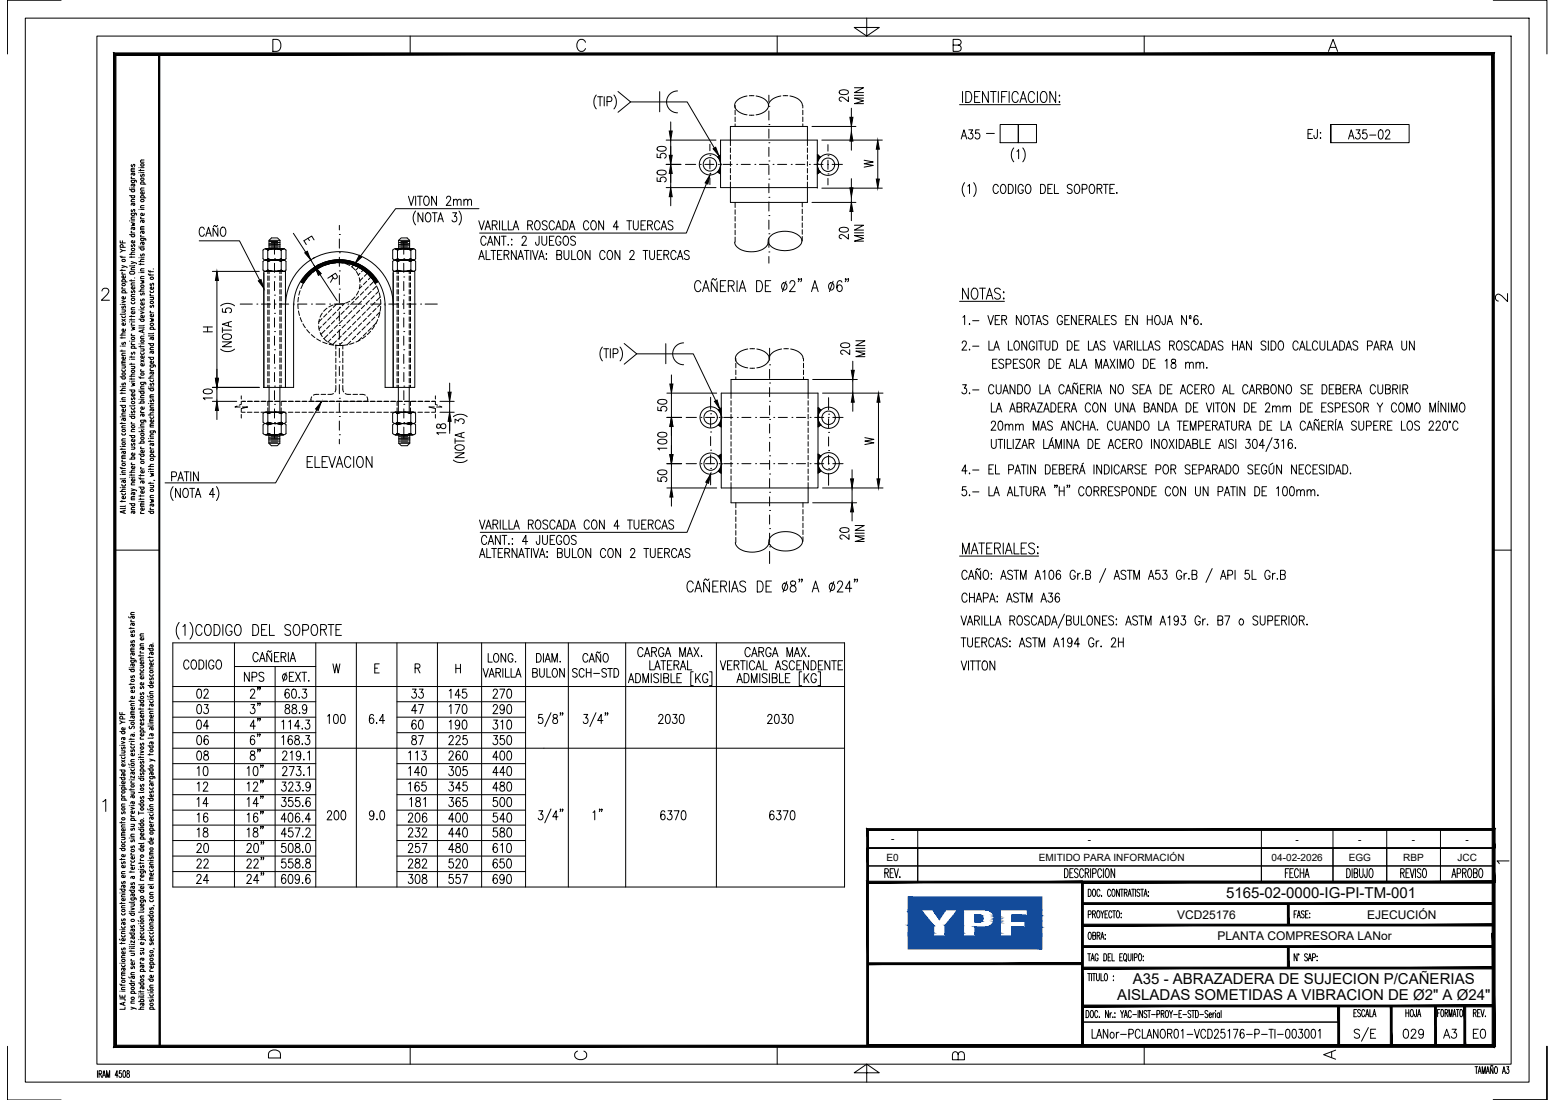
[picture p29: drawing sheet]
<svg xmlns="http://www.w3.org/2000/svg" width="420mm" height="297mm" viewBox="0 0 420 297" stroke-linecap="round" stroke-linejoin="round" font-family="sans-serif">
<defs><g id="words">
<g font-size="4.1">
<text x="331.3" y="242.6">5165-02-0000-IG-PI-TM-001</text>
<text x="306.1" y="265.8">A35 - ABRAZADERA DE SUJECION P/CAÑERIAS</text>
<text x="301.8" y="270.2">AISLADAS SOMETIDAS A VIBRACION DE Ø2&quot; A Ø24&quot;</text>
</g>
<g font-size="3.2">
<text x="318" y="248.1">VCD25176</text>
<text x="369.4" y="248.1">EJECUCIÓN</text>
<text x="329" y="253.9">PLANTA COMPRESORA LANor</text>
</g>
<g font-size="2.7">
<text x="240.7" y="227.5">-</text>
<text x="293.9" y="227.5">-</text>
<text x="350.1" y="227.5">-</text>
<text x="367" y="227.5">-</text>
<text x="381.5" y="227.5">-</text>
<text x="396" y="227.5">-</text>
<text x="239.5" y="232.4">E0</text>
<text x="280.7" y="232.4">EMITIDO PARA INFORMACIÓN</text>
<text x="343.6" y="232.4">04-02-2026</text>
<text x="364.4" y="232.4">EGG</text>
<text x="379.2" y="232.4">RBP</text>
<text x="393.8" y="232.4">JCC</text>
</g>
</g></defs>
<!-- layer: GE-Textos-01 -->
<g fill="none" stroke="#000" stroke-width=".27">
<path d="M48.4 168.1a3.6 3.6 0 0 0 0 4.5M49.4 169.2l.6-.6v3M51.3 168.1a3.6 3.6 0 0 1 0 4.5M54.6 169.3a.86 .86 0 0 0-1.1-.6 .86 .86 0 0 0-.6 1.1v.7a.86 .86 0 0 0 .6 1.1 .86 .86 0 0 0 1.1-.7M55.7 168.8l.2-.2a1.28 1.28 0 0 1 1.2 1.9 .93 .93 0 0 1-.9 1.1 .93 .93 0 0 1-.9-1.1l.1-1.2zM57.8 168.6h.8a1.71 1.71 0 0 1 0 3h-.8zM60.2 168.6v3M62.7 169.3a.87 .87 0 0 0-1.1-.6 .87 .87 0 0 0-.6 1.1v.7a.88 .88 0 0 0 .8 1.1 .88 .88 0 0 0 .9-1.1h-.6M63.8 168.8l.2-.2a1.28 1.28 0 0 1 1.2 1.9 .93 .93 0 0 1-.9 1.1 .93 .93 0 0 1-.9-1.1v-.7zM68.3 168.6h.8a1.73 1.73 0 0 1 0 3h-.8zM70.7 170h.9M72.1 168.6h-1.4v3h1.4"/>
<path d="M72.8 168.6v3h1.3M78.5 169.1a.78 .78 0 0 0-1-.5 .78 .78 0 0 0-.4 1l1 .6a.74 .74 0 0 1 .4 .7 .74 .74 0 0 1-.5 .7l-.8-.1-.2-.3M79.7 168.8l.2-.2a1.28 1.28 0 0 1 1.1 1.9 .93 .93 0 0 1-.9 1.1 .93 .93 0 0 1-.9-1.1v-.7zM81.8 170.2h1a.8 .8 0 0 0 .6-.8 .8 .8 0 0 0-.6-.8h-1v3M84.5 168.8l.2-.2a1.28 1.28 0 0 1 1.1 1.9 .92 .92 0 0 1-.9 1.1 .92 .92 0 0 1-.8-1.1l.1-1.2zM86.6 170h1a.71 .71 0 0 0 .6-.7 .71 .71 0 0 0-.6-.7h-1v3M87.4 170l.8 1.6M88.6 168.6h1.6M89.4 168.6v3M90.8 170h.9M92.2 168.6h-1.4v3h1.4"/>
</g>
<!-- layer: AESA-Textos-02 -->
<g fill="none" stroke="#000" stroke-width=".27">
<path d="M259.7 37.5l.8-2.4 .7 2.4M260 36.7h.9M261.8 35.1h1l-.5 .9a.72 .72 0 0 1 .5 1.1 .72 .72 0 0 1-1.2 0M264.6 35.1h-.9l-.1 1a.75 .75 0 0 1 1 .1 .75 .75 0 0 1 0 1 .75 .75 0 0 1-1 .1l-.1-.2M273.9 39.9a2.97 2.97 0 0 0 0 3.8M276.4 39.9a2.97 2.97 0 0 1 0 3.8M353.4 36.1h.8M354.6 35h-1.2v2.4h1.2M356 35v1.8l-.2 .5h-.6l-.2-.7M356.7 37.3h.2zM356.8 35.8v.2zM364.4 37.5l.7-2.4 .7 2.4"/>
<path d="M364.6 36.7h1M366.4 35.1h1.1l-.6 .9a.73 .73 0 0 1 .6 1.1 .73 .73 0 0 1-1.3 0M369.2 35.1h-.9l-.1 1a.76 .76 0 0 1 1 .1 .76 .76 0 0 1 0 1 .76 .76 0 0 1-1 .1l-.1-.2M370.1 36.5h1.7M372.7 35.2l.5-.1a1.65 1.65 0 0 1 0 2.4h-.2a1.83 1.83 0 0 1-.3-2.3zM374.4 35.7l.1-.4a.58 .58 0 0 1 .8-.1 .58 .58 0 0 1 .1 .8l-1.1 1.5h1.3M260.6 49.3a2.97 2.97 0 0 0 0 3.8M261.5 50.3l.5-.5v2.4M263.1 49.3a2.97 2.97 0 0 1 0 3.8M269.7 50.4a.73 .73 0 0 0-.8-.6 .73 .73 0 0 0-.6 .9v.6a.73 .73 0 0 0 .6 .9 .73 .73 0 0 0 .8-.5M270.7 49.9l.2-.1a1.35 1.35 0 0 1 1 1 1.35 1.35 0 0 1-.5 1.3l-.2 .1a1.33 1.33 0 0 1-1-.9 1.33 1.33 0 0 1 .5-1.4zM272.5 49.8a1.32 1.32 0 0 1 1.3 .8 1.32 1.32 0 0 1-.4 1.5l-.9 .1z"/>
<path d="M274.4 49.8v2.4M274.8 40.9l.4-.5v2.5M276.5 50.4a.66 .66 0 0 0-1.1-.5 1.65 1.65 0 0 0 .2 2.3 .72 .72 0 0 0 .9-.9h-.5M277.4 49.9l.2-.1a1.35 1.35 0 0 1 1 1 1.35 1.35 0 0 1-.4 1.3l-.2 .1a1.32 1.32 0 0 1-1-.9 1.32 1.32 0 0 1 .4-1.4zM281.2 49.8a1.32 1.32 0 0 1 1.3 .8 1.32 1.32 0 0 1-.4 1.5l-.9 .1zM283.1 51h.8M284.4 49.8h-1.3v2.4h1.3M284.9 49.8v2.4h1.1M289.7 50.2a.69 .69 0 0 0-.8-.4 .69 .69 0 0 0-.5 .6l.2 .3 .9 .5a.6 .6 0 0 1 .2 .6 .6 .6 0 0 1-.5 .4l-.6-.1-.2-.2M290.6 49.9l.2-.1a1.35 1.35 0 0 1 1 1 1.35 1.35 0 0 1-.4 1.3l-.2 .1a1.32 1.32 0 0 1-1-.9 1.32 1.32 0 0 1 .4-1.4zM292.4 51.1l1.1-.1 .2-.4-.2-.7-1.1-.1v2.4M294.7 49.9l.1-.1a1.35 1.35 0 0 1 1 1 1.35 1.35 0 0 1-.4 1.3l-.2 .1a1.31 1.31 0 0 1-1-.9 1.31 1.31 0 0 1 .5-1.4z"/>
<path d="M296.4 51l1.2-.2 .2-.3-.2-.6-1.2-.1v2.4M297.1 51l.7 1.2M298.1 49.8h1.3M298.8 49.8v2.4M299.9 51h.8M301.1 49.8h-1.2v2.4h1.2M301.8 52v.2zM260 92.7l.4-.6h.4l.3 .4-.3 .9-.9 1.1h1.3M260.2 85.7l.4-.5v2.5M262 94.3v.2zM262 87.4v.3zM262.8 93.5h1.7"/>
<path d="M262.8 86.6h1.7M266.9 85.2l.8 2.5 .7-2.5M267.2 92.1v2.4h1.1M268.2 98.2h.7M268.5 94.5l.8-2.4 .7 2.4M268.8 93.7h.9M268.9 86.4h.7M269.4 97h-1.2v2.5h1.2M270.1 85.2h-1.2v2.5h1.2M270.7 86.4l1.1-.1 .2-.4-.2-.6-1.1-.1v2.5M271.2 97.4a.69 .69 0 0 0-.8-.4 .69 .69 0 0 0-.5 .6l.2 .3 .9 .5a.62 .62 0 0 1-.3 1.1h-.4l-.4-.4M271.3 86.4l.7 1.3"/>
<path d="M271.8 98.3h.9a.67 .67 0 0 0 .5-.7 .67 .67 0 0 0-.5-.6h-.9v2.5M272.5 92.1v2.4h1.1M273.8 98.2h.8M274.3 92.2l.2-.1a1.35 1.35 0 0 1 1 1 1.35 1.35 0 0 1-.4 1.3l-.2 .1a1.32 1.32 0 0 1-1-.9 1.32 1.32 0 0 1 .4-1.4zM275 97h-1.2v2.5h1.2M275.9 85.2v2.5l-1.3-2.5v2.5M276.8 97.4a.69 .69 0 0 0-.7-.4 .69 .69 0 0 0-.6 .6l.2 .3 .9 .5a.62 .62 0 0 1-.2 1.1h-.4l-.5-.4M276.9 85.3l.2-.1a1.31 1.31 0 0 1 .8 2.1l-.4 .4a1.35 1.35 0 0 1-1-1 1.35 1.35 0 0 1 .4-1.4zM277.4 92.1v2.4l-1.3-2.4v2.4M277.7 97.1l.2-.1a1.34 1.34 0 0 1 1.1 1 1.34 1.34 0 0 1-.5 1.3l-.2 .2a1.35 1.35 0 0 1-1-1 1.35 1.35 0 0 1 .4-1.4zM278.4 85.2h1.4M279.1 85.2v2.5"/>
<path d="M279.5 92.7a.73 .73 0 0 0-.9-.6 .73 .73 0 0 0-.5 .9v.6a.74 .74 0 0 0 .7 1 .74 .74 0 0 0 .7-1h-.5M279.5 98.2l1.1-.1 .2-.4-.2-.6-1.1-.1v2.5M280 87.7l.7-2.5 .8 2.5M280.1 92.1v2.4M280.2 98.2l.6 1.3M280.2 86.8h1M280.6 92.1h1.3M281.3 92.1v2.4M282.4 92.1v1.7a.66 .66 0 0 0 .6 .7 .66 .66 0 0 0 .7-.7v-1.7M283.1 85.5a.65 .65 0 0 0-.8-.3 .65 .65 0 0 0-.4 .8l1 .6a.67 .67 0 0 1-.1 1 .67 .67 0 0 1-1-.3M283.5 97a1.32 1.32 0 0 1 1.3 .8 1.32 1.32 0 0 1-.4 1.5l-.9 .2zM284.4 92.1a1.32 1.32 0 0 1 1.4 .8 1.32 1.32 0 0 1-.4 1.5l-1 .1z"/>
<path d="M285.4 98.2h.8M286.6 97h-1.2v2.5h1.2M287.1 85.8a.65 .65 0 0 0-1.1-.5 1.65 1.65 0 0 0 .2 2.4 .74 .74 0 0 0 .9-1h-.5M287.7 86.4h.8M288.4 92.1a1.32 1.32 0 0 1 1.3 .8 1.32 1.32 0 0 1-.4 1.5l-.9 .1zM288.9 99.5l.7-2.5 .8 2.5M288.9 85.2h-1.2v2.5h1.2M289.2 98.6h.9M290.3 93.2h.8M290.8 85.2v2.5l-1.3-2.5v2.5M290.9 97v2.5h1.1M291.6 92.1h-1.3v2.4h1.3"/>
<path d="M291.6 86.4h.7M292.2 99.5l.7-2.5 .8 2.5M292.5 98.6h.9M292.8 85.2h-1.2v2.5h1.2M293.3 86.4l1.2-.1 .2-.4-.2-.6-1.2-.1v2.5M294 86.4l.7 1.3M294.1 92.1v2.4h1.1M295 87.7l.8-2.5 .7 2.5M295.3 86.8h.9M295.4 94.5l.7-2.4 .8 2.4M295.7 93.7h.9M296.1 99.5v-2.5l.8 2.5 .7-2.5v2.5"/>
<path d="M297 85.2v2.5h1.1M298.1 99.5l.7-2.5 .8 2.5M298.3 98.6h1M298.6 92.4a.65 .65 0 0 0-.9-.3 .65 .65 0 0 0-.3 .8l1 .6a.68 .68 0 0 1-.1 1 .68 .68 0 0 1-1-.3M298.6 86.4h.7M299.8 85.2h-1.2v2.5h1.2M300 97l1.3 2.5M300.9 92.1l.8 2.4 .7-2.4M301.3 97l-1.3 2.5M301.6 85.5a.7 .7 0 0 0-.8-.3 .7 .7 0 0 0-.5 .6l.2 .3 .9 .5 .2 .7a.75 .75 0 0 1-1.3 0M301.9 97v2.5M302.6 94.5l.8-2.4 .7 2.4"/>
<path d="M302.7 99.5v-2.5l.7 2.5 .8-2.5v2.5M302.9 93.7h.9M304.2 86.4h.7M304.6 93.2l1.1-.1 .2-.3-.2-.6-1.1-.1v2.4M305.2 97.1l.2-.1a1.35 1.35 0 0 1 1 1 1.35 1.35 0 0 1-.5 1.3l-.1 .2a1.35 1.35 0 0 1-1.1-1 1.35 1.35 0 0 1 .5-1.4zM305.2 93.2l.7 1.3M305.4 85.2h-1.2v2.5h1.2M306.6 92.1v2.4M307.3 92.1v2.4h1.1M307.3 85.2v2.5l-1.3-2.5v2.5M308.9 92.1v2.4h1.1M308.9 97a1.32 1.32 0 0 1 1.4 .8 1.32 1.32 0 0 1-.4 1.5l-1 .2z"/>
<path d="M310 86.4h1.3M310 85.2v2.5M310.2 94.5l.8-2.4 .7 2.4M310.5 93.7h.9M310.9 98.2h.8M311.3 85.2v2.5M312.1 97h-1.2v2.5h1.2M312.4 85.3l.1-.1a1.32 1.32 0 0 1 1.1 1 1.32 1.32 0 0 1-.5 1.3l-.2 .2a1.35 1.35 0 0 1-1-1 1.35 1.35 0 0 1 .5-1.4zM313.4 92.4a.69 .69 0 0 0-.8-.3 .69 .69 0 0 0-.5 .6l.3 .4 .8 .4 .2 .7a.78 .78 0 0 1-1.3 0M314.8 97.5l.5-.5v2.5M314.9 85.2v1.9l-.2 .4h-.6l-.2-.7M315.4 87.7l.7-2.5 .7 2.5"/>
<path d="M315.6 86.8h1M316 93.2l1.1-.1 .2-.3-.2-.6-1.1-.1v2.4M316.6 97.1v.7a.99 .99 0 0 1 1 .5 .99 .99 0 0 1 0 1 .78 .78 0 0 1-1.2-.5 .78 .78 0 0 1 1-.9l.2-.1a.52 .52 0 0 0-.3-.8zM316.7 93.2l.6 1.3M318.3 92.2l.2-.1a1.35 1.35 0 0 1 1 1 1.35 1.35 0 0 1-.5 1.3l-.2 .1a1.31 1.31 0 0 1-1-.9 1.31 1.31 0 0 1 .5-1.4zM320.4 98.3l.4-.5 .5 .1 .1 1.6M320.4 97.8v1.7M320.6 85.2v2.5l-1.3-2.5v2.5M321.2 92.4a.65 .65 0 0 0-.8-.3 .65 .65 0 0 0-.4 .8l1.1 .6a.68 .68 0 0 1-.2 1 .68 .68 0 0 1-1-.3M321.4 86h.4M321.4 98.3l.5-.5 .4 .1 .1 1.6M321.4 85.3l.1-.1a.32 .32 0 0 1 .3 .4 .32 .32 0 0 1-.4 .2z"/>
<path d="M323.2 98.3l.4-.5 .5 .1 .1 1.6M323.2 97.8v1.7M323.2 92.7a.65 .65 0 0 0-1-.5 1.63 1.63 0 0 0 .2 2.3 .68 .68 0 0 0 .8-.5M323.6 94.5l.7-2.4 .8 2.4M323.7 85.5a.52 .52 0 0 0-.8-.2 1.56 1.56 0 0 0 .3 2.4 .72 .72 0 0 0 .6-.9 .72 .72 0 0 0-.9-.5l-.3 .5M323.9 93.7h.9M324.2 98.3l.5-.5 .4 .1 .1 1.6M324.5 87.4v.3zM325.6 92.1a1.32 1.32 0 0 1 1.3 .8 1.32 1.32 0 0 1-.4 1.5l-.9 .1zM326.1 99.2v.3zM327.3 94.5l.7-2.4 .7 2.4M327.5 93.7h1"/>
<path d="M330.4 92.4a.69 .69 0 0 0-.7-.3 .69 .69 0 0 0-.6 .6l.2 .3 .9 .5 .2 .7a.78 .78 0 0 1-1.3 0M333.1 93.2h1.3M333.1 92.1v2.4M334.4 92.1v2.4M334.8 94.5l.8-2.4 .7 2.4M335.1 93.7h.9M338.1 92.1v2.4l-1.3-2.4v2.4M342.1 92.4a.69 .69 0 0 0-.8-.3 .69 .69 0 0 0-.6 .6l.4 .4 .8 .4 .2 .7a.78 .78 0 0 1-1.4 0M342.7 92.1v2.4M343.5 92.1a1.32 1.32 0 0 1 1.3 .8 1.32 1.32 0 0 1-.4 1.5l-.9 .1zM345.7 92.2l.2-.1a1.35 1.35 0 0 1 1 1 1.35 1.35 0 0 1-.4 1.3l-.2 .1a1.32 1.32 0 0 1-1.1-.9 1.32 1.32 0 0 1 .5-1.4zM350.8 92.7a.65 .65 0 0 0-1.1-.5 1.63 1.63 0 0 0 .2 2.3 .68 .68 0 0 0 .9-.5"/>
<path d="M351.1 94.5l.8-2.4 .7 2.4M351.4 93.7h.9M353.1 92.1v2.4h1.1M356 92.7a.72 .72 0 0 0-.9-.6 .72 .72 0 0 0-.5 .9v.6a.72 .72 0 0 0 .5 .9 .72 .72 0 0 0 .9-.5M356.7 92.1v1.7a.66 .66 0 0 0 .6 .7 .66 .66 0 0 0 .7-.7v-1.7M358.7 92.1v2.4h1.1M360 94.5l.8-2.4 .7 2.4M360.3 93.7h1M362 92.1a1.32 1.32 0 0 1 1.3 .8 1.32 1.32 0 0 1-.4 1.5l-.9 .1zM363.7 94.5l.7-2.4 .8 2.4M364 93.7h.9M366.9 92.4a.69 .69 0 0 0-.8-.3 .69 .69 0 0 0-.6 .6l.2 .3 1 .5 .2 .7a.78 .78 0 0 1-1.4 0"/>
<path d="M369.5 93.4l1.1-.2 .2-.3-.1-.6-.4-.2h-.8v2.4M371.2 94.5l.7-2.4 .8 2.4M371.5 93.7h.9M373.1 93.2l1.2-.1 .2-.3-.2-.6-1.2-.1v2.4M373.8 93.2l.7 1.3M374.8 94.5l.8-2.4 .7 2.4M375.1 93.7h.9M378.8 92.1v1.7a.66 .66 0 0 0 .6 .7 .66 .66 0 0 0 .7-.7v-1.7M382.1 92.1v2.4l-1.3-2.4v2.4M260.1 103.9h1l-.5 .9a.72 .72 0 0 1 .6 1.1 .72 .72 0 0 1-1.3 0M262 106.1v.2zM262.8 105.3h1.7"/>
<path d="M267.9 108.8v2.5h1.1M267.9 114.3v-.4a.6 .6 0 0 1 .9-.1 .6 .6 0 0 1 .1 .9l-1.1 1.5h1.3M267.9 118.6v1.8a.66 .66 0 0 0 .6 .7 .66 .66 0 0 0 .7-.7v-1.8M268.5 104.5a.66 .66 0 0 0-1-.5 1.67 1.67 0 0 0 .2 2.3 .71 .71 0 0 0 .8-.5M269.2 103.9v1.7a.66 .66 0 0 0 .6 .8 .66 .66 0 0 0 .7-.8v-1.7M269.2 111.3l.7-2.5 .8 2.5M269.5 110.4h.9M269.6 118.6h1.4M269.9 113.8l.5-.1a1.63 1.63 0 0 1 0 2.5h-.2a1.44 1.44 0 0 1-.5-2zM270.3 118.6v2.5M271 106.3l.7-2.4 .8 2.4M271.2 105.5h1"/>
<path d="M271.4 118.6v2.5M271.6 115l.5-.5 .4 .2 .1 1.5M271.6 114.5v1.7M272.2 118.6v2.5h1.1M272.6 115l.5-.5 .5 .2 .1 1.5M272.8 111.3l.8-2.5 .7 2.5M273.1 110.4h.9M273.8 118.6v2.5M274.2 103.9v2.4l-1.3-2.4v2.4M274.4 115l.5-.5 .5 .2v1.5M274.4 118.6h1.3l-1.3 2.5h1.3M274.4 114.5v1.7"/>
<path d="M274.8 110l1.1-.1 .2-.4-.2-.6-1.1-.1v2.5h.8l.4-.3 .1-.6-.5-.4M275 103.9a1.27 1.27 0 0 1 1.3 .7 1.27 1.27 0 0 1-.2 1.4l-.5 .3h-.6zM275.4 115l.5-.5 .5 .2 .1 1.5M276.8 110l1.1-.1 .2-.4-.2-.6-1.1-.1v2.5M277.2 104l.2-.1a1.32 1.32 0 0 1 1 1 1.32 1.32 0 0 1-.4 1.3l-.2 .1a1.34 1.34 0 0 1-1-1 1.34 1.34 0 0 1 .4-1.3zM277.4 110l.7 1.3M278.1 119.8l1.1-.1 .2-.4-.2-.5-1.1-.2v2.5M278.4 111.3l.8-2.5 .8 2.5M278.7 110.4h1M278.7 119.8l.7 1.3M279.2 116.2v-2.5l.8 2.5 .7-2.5v2.5M280.3 108.8h1.3l-1.3 2.5h1.3"/>
<path d="M281 103.9v2.4h1.1M281.2 116.2l.7-2.5 .8 2.5M281.5 115.4h.9M282 111.3l.8-2.5 .7 2.5M282 118.6v2.5h1.1M282.3 106.3l.7-2.4 .8 2.4M282.3 110.4h.9M282.6 105.5h.9M284 108.8a1.32 1.32 0 0 1 1.3 .8 1.32 1.32 0 0 1-.4 1.6l-.9 .1zM284.4 114.1a.69 .69 0 0 0-.8-.4 .69 .69 0 0 0-.6 .6l.2 .4 1 .4a.6 .6 0 0 1 .1 .6 .6 .6 0 0 1-.4 .5l-.7-.1-.2-.3M284.4 118.2l-.3 .2M285.9 110h.8"/>
<path d="M286.7 116.2l.7-2.5 .8 2.5M287 115.4h.9M287.2 108.8h-1.3v2.5h1.3M287.5 104.5a.65 .65 0 0 0-1-.5 1.65 1.65 0 0 0 .2 2.3 .71 .71 0 0 0 .8-.5M287.5 118.6v2.5M287.7 110l1.1-.1 .2-.4-.1-.5-.3-.2h-.9v2.5M287.9 106.3l.7-2.4 .8 2.4M288.2 105.5h.9M288.4 110l.6 1.3M289.4 111.3l.8-2.5 .7 2.5M289.6 118.6v2.5l-1.3-2.5v2.5M289.7 110.4h.9"/>
<path d="M290 113.7v2.5l-1.4-2.5v2.5M291.1 103.4l-.3 .4-.5-.4-.3 .4M291.2 104.1v2.2l-1.3-2.2v2.2M291.9 105.1h.8M292 114.3a.73 .73 0 0 0-.9-.6 .73 .73 0 0 0-.5 1v.5a.73 .73 0 0 0 .5 1 .73 .73 0 0 0 .9-.6M292.7 113.7v2.5M292.7 114.9h1.3M293.2 103.9h-1.3v2.4h1.3M293.7 105.1l1.1-.2 .2-.3-.2-.6-1.1-.1v2.4M294 118.6a1.28 1.28 0 0 1 1.3 .7 1.28 1.28 0 0 1-.2 1.4l-.4 .4h-.7zM294 113.7v2.5M294.4 105.1l.6 1.2"/>
<path d="M294.5 116.2l.7-2.5 .8 2.5M294.7 109.4a.73 .73 0 0 0-.9-.6 .73 .73 0 0 0-.6 .9v.6a.73 .73 0 0 0 .6 1 .73 .73 0 0 0 .9-.6M294.7 115.4h1M295.6 108.9l.2-.1a1.34 1.34 0 0 1 1 1 1.34 1.34 0 0 1-.5 1.4l-.2 .1a1.34 1.34 0 0 1-1-1 1.34 1.34 0 0 1 .5-1.4zM295.7 103.9v2.4M296 119.8h.7M296.1 106.3l.8-2.4 .7 2.4M296.4 105.5h1M296.5 115.9v.3zM297.2 118.6h-1.2v2.5h1.2M298.7 108.8v2.5l-1.3-2.5v2.5M300.7 114.3a.73 .73 0 0 0-1-.6 .73 .73 0 0 0-.5 1v.5a.73 .73 0 0 0 .6 1 .73 .73 0 0 0 .9-.6"/>
<path d="M301.3 113.7v1.8a.66 .66 0 0 0 .7 .7 .66 .66 0 0 0 .6-.7v-1.8M301.4 103.9v2.4l-1.3-2.4v2.4M301.4 108.8v1.8a.66 .66 0 0 0 .6 .7 .66 .66 0 0 0 .7-.7v-1.8M302.4 104l.2-.1a1.31 1.31 0 0 1 1 1 1.31 1.31 0 0 1-.4 1.3l-.2 .1a1.35 1.35 0 0 1-1-1 1.35 1.35 0 0 1 .4-1.3zM302.7 119.2a.65 .65 0 0 0-1-.4 1.65 1.65 0 0 0 .2 2.3 .71 .71 0 0 0 .8-.6M303.1 116.2l.7-2.5 .8 2.5M303.4 115.4h.9M303.4 119.8h.7M304.6 118.6h-1.2v2.5h1.2M304.8 108.8v2.5l-1.3-2.5v2.5M305.1 119.8l1.2-.1 .2-.4-.2-.5-1.2-.2v2.5M305.2 111.3l.8-2.5 .7 2.5"/>
<path d="M305.5 110.4h1M305.8 119.8l.7 1.3M306.4 113.7v2.5l-1.3-2.5v2.5M307.1 113.7a1.32 1.32 0 0 1 1.4 .8 1.32 1.32 0 0 1-.5 1.6l-.9 .1zM307.4 104.2a.65 .65 0 0 0-.8-.3 .65 .65 0 0 0-.4 .8l1 .6a.68 .68 0 0 1-.1 1 .68 .68 0 0 1-1-.3M307.4 118.8l.2-.2a1.32 1.32 0 0 1 1 1 1.32 1.32 0 0 1-.5 1.4l-.1 .1a1.35 1.35 0 0 1-1.1-1 1.35 1.35 0 0 1 .5-1.3zM308 105.1h.8M309.2 110l1.1-.1 .2-.4-.2-.6-1.1-.1v2.5h.8l.4-.3 .1-.6-.5-.4M309.3 103.9h-1.3v2.4h1.3M309.4 113.8l.1-.1a1.35 1.35 0 0 1 1.1 1 1.35 1.35 0 0 1-.5 1.4l-.2 .1a1.32 1.32 0 0 1-1-1 1.32 1.32 0 0 1 .5-1.4zM309.5 106.3l.8-2.4 .7 2.4M309.8 105.5h1"/>
<path d="M310.9 111.3l.7-2.5 .8 2.5M311.1 110.4h1M311.1 118.6v2.5M313.1 113.7v2.5h1.1M313.2 118.6v2.5l-1.3-2.5v2.5M313.5 103.9a1.3 1.3 0 0 1 1.3 .8 1.3 1.3 0 0 1-.4 1.5l-.9 .1zM314.1 108.8v2.5l-1.3-2.5v2.5M314.2 118.8l.2-.2a1.32 1.32 0 0 1 1 1 1.32 1.32 0 0 1-.4 1.4l-.2 .1a1.35 1.35 0 0 1-1-1 1.35 1.35 0 0 1 .4-1.3zM314.4 116.2l.8-2.5 .7 2.5M314.7 115.4h.9M314.9 108.8a1.32 1.32 0 0 1 1.3 .8 1.32 1.32 0 0 1-.4 1.6l-.9 .1zM315.4 105.1h.8"/>
<path d="M315.9 118.6l1.3 2.5M316.6 111.3l.7-2.5 .8 2.5M316.7 103.9h-1.3v2.4h1.3M316.8 110.4h1M317.2 118.6l-1.3 2.5M317.9 118.6v2.5M318.1 113.7h1.3M318.6 118.6a1.29 1.29 0 0 1 1.3 .7 1.29 1.29 0 0 1-.1 1.4l-.5 .4h-.7zM318.7 113.7v2.5M318.9 106.3l.8-2.4 .7 2.4M319.2 105.5h.9M319.8 114.9h.8"/>
<path d="M320.5 108.8a1.32 1.32 0 0 1 1.3 .8 1.32 1.32 0 0 1-.4 1.6l-.9 .1zM321.1 113.7h-1.3v2.5h1.3M321.6 116.2v-2.5l.8 2.5 .7-2.5v2.5M322.2 104.5a.73 .73 0 0 0-.9-.6 .73 .73 0 0 0-.5 .9v.6a.73 .73 0 0 0 .5 .9 .73 .73 0 0 0 .9-.5M322.3 119.8l1.1-.1 .2-.4-.2-.5-1.1-.2v2.5h.8l.4-.2 .1-.6-.5-.5M322.5 110h.7M322.9 105.1h.7M323.7 108.8h-1.2v2.5h1.2M323.9 115l1.1-.1 .2-.4-.1-.6-.4-.2h-.8v2.5M324.1 103.9h-1.2v2.4h1.2M324.3 118.6v2.5h1.1M324.6 105.1l1.2-.2 .1-.3-.1-.6-1.2-.1v2.4"/>
<path d="M325.3 105.1l.6 1.2M325.8 114.9h.8M325.8 119.8h.8M325.9 108.8l.8 2.5 .7-2.5M326.9 104l.2-.1a1.31 1.31 0 0 1 1 1 1.31 1.31 0 0 1-.5 1.3l-.2 .1a1.35 1.35 0 0 1-1-1 1.35 1.35 0 0 1 .5-1.3zM327.1 113.7h-1.3v2.5h1.3M327.1 118.6h-1.3v2.5h1.3M327.6 114.9l1.1-.1 .2-.4-.1-.5-.3-.2h-.9v2.5M327.9 108.8v2.5M328.3 114.9l.6 1.3M328.4 108.8h1.3M329 108.8v2.5"/>
<path d="M329.3 116.2l.8-2.5 .7 2.5M329.6 115.4h.9M330.3 106.3l.8-2.4 .7 2.4M330.4 108.9l.2-.1a1.34 1.34 0 0 1 1 1 1.34 1.34 0 0 1-.4 1.4l-.2 .1a1.31 1.31 0 0 1-.8-2.1zM330.6 105.5h1M331 113.7h1.3M331.3 118.6v2.5M331.7 113.7v2.5M332.3 103.9v2.4h1.1M332.8 113.7v1.8a.66 .66 0 0 0 .6 .7 .66 .66 0 0 0 .7-.7v-1.8M333.2 119a.7 .7 0 0 0-.7-.4 .7 .7 0 0 0-.6 .6l.2 .4 1 .4 .1 .7a.75 .75 0 0 1-1.3 0M333.5 108.8v2.5l-1.3-2.5v2.5"/>
<path d="M333.9 118.6v2.5M334.8 114.9l1.2-.1 .1-.4-.1-.6-1.2-.1v2.5M335.5 114.9l.6 1.3M336.2 108.8a1.32 1.32 0 0 1 1.4 .8 1.32 1.32 0 0 1-.4 1.6l-1 .1zM336.5 116.2l.8-2.5 .7 2.5M336.7 118.6h1l-.5 1a.72 .72 0 0 1 .6 1.1 .72 .72 0 0 1-1.3-.1M336.8 115.4h.9M337.2 104.5a.73 .73 0 0 0-.9-.6 .73 .73 0 0 0-.5 .9v.6a.73 .73 0 0 0 .5 .9 .73 .73 0 0 0 .9-.5M337.5 106.3l.8-2.4 .7 2.4M337.8 105.5h1M338.2 110h.8M338.7 118.8l.5-.2a1.62 1.62 0 0 1 0 2.5h-.2a1.83 1.83 0 0 1-.3-2.3z"/>
<path d="M339.4 108.8h-1.2v2.5h1.2M339.5 105.1l1.1-.2 .2-.3-.2-.6-1.1-.1v2.4M340.2 105.1l.6 1.2M340.4 113.7a1.32 1.32 0 0 1 1.4 .8 1.32 1.32 0 0 1-.4 1.6l-1 .1zM341.5 105.1l1.1-.2 .2-.3-.2-.6-1.1-.1v2.4h.8l.4-.2 .1-.6-.5-.4M341.9 109.4l.4-.6h.4l.4 .5-.3 .8-.9 1.2h1.3M342.4 114.9h.8M343.6 113.7h-1.2v2.5h1.2M343.7 104l.2-.1a1.32 1.32 0 0 1 1 1 1.32 1.32 0 0 1-.4 1.3l-.2 .1a1.35 1.35 0 0 1-1-.9 1.35 1.35 0 0 1 .4-1.4zM343.7 118.2l-1.6 3.7M343.8 110.1l.5-.5 .5 .1v1.6M343.8 109.6v1.7"/>
<path d="M344.4 118.6h1l-.6 1a.73 .73 0 0 1 .7 1.1 .73 .73 0 0 1-1.3-.1M344.8 110.1l.5-.5 .5 .1 .1 1.6M346.2 113.7v2.5h1.1M346.4 119.1l.4-.5v2.5M346.6 110.1l.5-.5 .5 .1 .1 1.6M346.6 109.6v1.7M346.8 103.9v2.4l-1.3-2.4v2.4M347.5 116.2l.7-2.5 .8 2.5M347.7 110.1l.4-.5 .5 .1 .1 1.6M347.8 115.4h.9M347.9 104l.1-.1a1.31 1.31 0 0 1 1.1 1 1.31 1.31 0 0 1-.5 1.3l-.2 .1a1.35 1.35 0 0 1-1-.9 1.35 1.35 0 0 1 .5-1.4zM349.2 119a.54 .54 0 0 0-.9-.2l-.2 .3a1.67 1.67 0 0 0 .5 2 .73 .73 0 0 0 .6-.9 .73 .73 0 0 0-.9-.5l-.3 .6"/>
<path d="M351.4 108.8a1.32 1.32 0 0 1 1.4 .8 1.32 1.32 0 0 1-.5 1.6l-.9 .1zM352.7 114.3a.66 .66 0 0 0-1-.5 1.65 1.65 0 0 0 .2 2.4 .68 .68 0 0 0 .8-.6M352.8 104.2a.66 .66 0 0 0-.8-.3 .66 .66 0 0 0-.4 .8l1 .6a.67 .67 0 0 1-.1 1 .67 .67 0 0 1-1-.3M353.1 116.2l.7-2.5 .8 2.5M353.4 110h.7M353.4 115.4h.9M353.5 105.1h.7M354.6 108.8h-1.2v2.5h1.2M354.7 103.9h-1.2v2.4h1.2M356.3 113.2l-.3 .4-.6-.4-.2 .4M356.4 113.9v2.3l-1.3-2.3v2.3M357.1 110h.8"/>
<path d="M357.1 114.9h.8M357.2 103.9a1.28 1.28 0 0 1 1.3 .7 1.28 1.28 0 0 1-.1 1.4l-.5 .3h-.7zM358.4 108.8h-1.3v2.5h1.3M358.4 113.7h-1.3v2.5h1.3M358.9 114.9l1.1-.1 .2-.4-.1-.5-.4-.2h-.8v2.5M359.2 105.1h.7M359.6 114.9l.6 1.3M360.1 109.2a.69 .69 0 0 0-.7-.4 .69 .69 0 0 0-.6 .6l.4 .5 .7 .3 .2 .7a.78 .78 0 0 1-1.3 0M360.4 103.9h-1.2v2.4h1.2M360.8 110.1h.8a.67 .67 0 0 0 .5-.7 .67 .67 0 0 0-.5-.6h-.8v2.5M360.9 113.7v2.5M361 105.1l1.1-.2 .2-.3-.2-.6-1.1-.1v2.4h.8l.4-.2 .1-.6-.5-.4"/>
<path d="M361.1 113.2l-.2 .3M361.3 116.2l.8-2.5 .7 2.5M361.6 115.4h1M362.8 110h.7M362.9 105.1h.8M364 108.8h-1.2v2.5h1.2M364.2 103.9h-1.3v2.4h1.3M364.7 105.1l1.1-.2 .2-.3-.2-.6-1.1-.1v2.4M365.4 105.1l.6 1.2M365.7 109.2a.69 .69 0 0 0-.7-.4 .69 .69 0 0 0-.6 .6l.2 .3 .9 .5 .2 .7a.78 .78 0 0 1-1.3 0M366.4 106.3l.8-2.4 .7 2.4M366.5 114.1a.66 .66 0 0 0-.8-.4 .66 .66 0 0 0-.4 .8l1 .6a.6 .6 0 0 1 .2 .6 .6 .6 0 0 1-.5 .5l-.6-.1-.2-.3"/>
<path d="M366.7 108.9l.2-.1a1.35 1.35 0 0 1 1 1 1.35 1.35 0 0 1-.5 1.4l-.2 .1a1.3 1.3 0 0 1-.7-2.1zM366.7 105.5h.9M367.2 113.7v1.8a.66 .66 0 0 0 .6 .7 .66 .66 0 0 0 .7-.7v-1.8M368.5 110l1.1-.1 .2-.4-.2-.6-1.1-.1v2.5M369.1 110l.7 1.3M369.2 115h.9a.67 .67 0 0 0 .4-.6 .67 .67 0 0 0-.4-.7h-.9v2.5M371.2 114.9h.7M371.6 104.5a.72 .72 0 0 0-.8-.6 .72 .72 0 0 0-.6 .9v.6a.72 .72 0 0 0 .6 .9 .72 .72 0 0 0 .8-.5M372.1 108.8l.8 1.2v1.3M372.3 103.9v1.7a.66 .66 0 0 0 .7 .8 .66 .66 0 0 0 .6-.8v-1.7M372.4 113.7h-1.2v2.5h1.2M373 114.9l1.1-.1 .2-.4-.2-.6-1.1-.1v2.5"/>
<path d="M373.6 108.8l-.7 1.2M373.6 114.9l.7 1.3M374.4 105.1l1.1-.2 .2-.3-.2-.6-1.1-.1v2.4h.8l.4-.2 .1-.6-.5-.4M374.9 114.9h.8M376.1 113.7h-1.2v2.5h1.2M376.3 105.1l1.1-.2 .2-.3-.2-.6-1.1-.1v2.4M377 105.1l.6 1.2M377.4 109.4a.72 .72 0 0 0-.9-.6 .72 .72 0 0 0-.5 .9v.6a.72 .72 0 0 0 .5 1 .72 .72 0 0 0 .9-.6M378.3 108.9l.2-.1a1.35 1.35 0 0 1 1 1 1.35 1.35 0 0 1-.4 1.4l-.2 .1a1.31 1.31 0 0 1-.8-2.1zM378.3 103.9v2.4M378.7 113.7v2.5h1.1M379.1 105.1l1.1-.2 .2-.3-.2-.6-1.1-.1v2.4"/>
<path d="M379.7 105.1l.7 1.2M380.1 111.3v-2.5l.7 2.5 .8-2.5v2.5M380.5 113.8l.2-.1a1.35 1.35 0 0 1 1 1 1.35 1.35 0 0 1-.4 1.4l-.2 .1a1.32 1.32 0 0 1-1-1 1.32 1.32 0 0 1 .4-1.4zM382.6 108.9l.2-.1a1.35 1.35 0 0 1 1 1 1.35 1.35 0 0 1-.5 1.4l-.1 .1a1.32 1.32 0 0 1-1.1-1 1.32 1.32 0 0 1 .5-1.4zM383.5 114.1a.69 .69 0 0 0-.7-.4 .69 .69 0 0 0-.6 .6l.2 .4 .9 .4a.6 .6 0 0 1 .2 .6 .6 .6 0 0 1-.4 .5l-.7-.1-.2-.3M386.2 114.3v-.4a.6 .6 0 0 1 .9-.1 .6 .6 0 0 1 .1 .9l-1.1 1.5h1.3M386.4 111.3v-2.5l.7 2.5 .8-2.5v2.5M388 114.3l.4-.6h.4l.3 .5-.2 .8-1 1.2h1.4M388.6 108.8v2.5M388.8 108.3l-.2 .3M390.1 113.8l.5-.1a1.63 1.63 0 0 1 0 2.5h-.2a1.76 1.76 0 0 1-.3-2.4zM390.7 108.8v2.5l-1.4-2.5v2.5"/>
<path d="M391.4 108.8v2.5M391.6 113.8h.2l-.1 .4zM392.2 111.3v-2.5l.7 2.5 .8-2.5v2.5M393.9 114.3a.66 .66 0 0 0-1-.5 1.65 1.65 0 0 0 .2 2.4 .68 .68 0 0 0 .8-.6M394.7 108.9l.2-.1a1.35 1.35 0 0 1 1 1 1.35 1.35 0 0 1-.5 1.4l-.2 .1a1.32 1.32 0 0 1-1-1 1.32 1.32 0 0 1 .5-1.4zM261 131.4h-.9l-.1 1.1a.76 .76 0 0 1 1 0 .76 .76 0 0 1 0 1.1 .76 .76 0 0 1-1 .1l-.1-.3M261.3 127.2h-1.4l.9-1.7v2.5M262 127.7v.3zM262 133.7v.2zM262.8 126.9h1.7M262.8 132.8h1.7M267.2 131.4v2.5h1.1"/>
<path d="M267.2 126.7h.7M268.4 125.5h-1.2v2.5h1.2M268.5 133.9l.8-2.5 .7 2.5M268.8 133.1h.9M269 125.5v2.5h1.1M272.2 133.9l.7-2.5 .8 2.5M272.5 133.1h.9M272.5 126.8h.9l.4-.2 .1-.6-.2-.4-1.2-.1v2.5M274.2 131.4v2.5h1.1M274.2 128l.8-2.5 .7 2.5M274.5 127.2h.9M275.4 131.4h1.4"/>
<path d="M275.9 125.5h1.3M276.1 121.1l.8-2.5 .7 2.5M276.1 131.4v2.5M276.4 120.3h.9M276.6 125.5v2.5M277.2 131.4v1.8a.66 .66 0 0 0 .7 .7 .66 .66 0 0 0 .7-.7v-1.8M277.7 125.5v2.5M279.3 132.6l1.1-.1 .2-.4-.2-.6-1.1-.1v2.5M279.8 125.5v2.5l-1.4-2.5v2.5M280 132.6l.6 1.3M281 133.9l.7-2.5 .8 2.5M281.3 133.1h.9"/>
<path d="M282.5 125.5h.6a1.44 1.44 0 0 1 0 2.5h-.6zM283.3 121.1l.8-2.5 .7 2.5M283.6 120.3h.9M284.4 126.7h.8M285.1 131.1h-.2h.2l-.2 .6M285.3 121.1v-2.5l.7 2.5 .8-2.5v2.5M285.7 125.5h-1.3v2.5h1.3M285.7 131.1h-.2h.2l-.2 .6M286.2 126.7l1.1-.1 .2-.4-.2-.6-1.1-.1v2.5h.9l.3-.3 .1-.5-.4-.5M286.2 131.4v2.5M286.2 132.6h1.3M287.5 131.4v2.5"/>
<path d="M288.2 126.7h.7M288.5 131.1h-.2h.2l-.2 .6M289 131.1h-.2h.2l-.2 .6M289.4 125.5h-1.2v2.5h1.2M290 126.7l1.1-.1 .2-.4-.2-.6-1.1-.1v2.5M290.1 121.1l.7-2.5 .8 2.5M290.3 120.3h1M290.6 126.7l.7 1.3M291.7 128l.7-2.5 .8 2.5M291.9 127.2h1M292.8 125.1l-.4 .2M292.9 132a.73 .73 0 0 0-.9-.6 .73 .73 0 0 0-.5 1v.6a.73 .73 0 0 0 .5 .9 .73 .73 0 0 0 .9-.6"/>
<path d="M293.8 131.5l.2-.1a1.33 1.33 0 0 1 1 1 1.33 1.33 0 0 1-.4 1.4l-.2 .1a1.35 1.35 0 0 1-1-1 1.35 1.35 0 0 1 .4-1.4zM295.6 132.6l1.1-.1 .2-.4-.2-.6-1.1-.1v2.5M295.6 125.5v2.5M296.2 132.6l.7 1.3M297.6 132.6l1.1-.1 .2-.4-.2-.6-1.1-.1v2.5M297.6 125.5v2.5l-1.3-2.5v2.5M298.2 132.6l.7 1.3M298.4 125.5h.7a1.44 1.44 0 0 1 0 2.5h-.7zM299.4 121.1l.8-2.5 .7 2.5M299.5 132.6h.8M299.7 120.3h1M300.4 125.5v2.5"/>
<path d="M300.7 131.4h-1.2v2.5h1.2M302.4 126.1a.72 .72 0 0 0-.9-.6 .72 .72 0 0 0-.5 1v.5a.72 .72 0 0 0 .5 1 .72 .72 0 0 0 .9-.6M302.5 131.8a.65 .65 0 0 0-.8-.4 .65 .65 0 0 0-.4 .8l1 .6a.67 .67 0 0 1-.1 1.1 .67 .67 0 0 1-1-.4M302.8 128l.8-2.5 .7 2.5M303.1 127.2h.9M303.2 132.7h.8a.67 .67 0 0 0 .5-.6 .67 .67 0 0 0-.5-.7h-.8v2.5M304.8 126.7l1.1-.1 .2-.4-.2-.6-1.1-.1v2.5M305.4 131.5l.2-.1a1.32 1.32 0 0 1 1 1 1.32 1.32 0 0 1-.4 1.4l-.2 .1a1.34 1.34 0 0 1-1-1 1.34 1.34 0 0 1 .4-1.4zM305.4 126.7l.7 1.3M308 125.9a.66 .66 0 0 0-.9-.4 .66 .66 0 0 0-.4 .9l1.1 .5 .2 .7a.75 .75 0 0 1-1.4 0M308.5 131.4v2.5l-1.3-2.5v2.5M308.6 126.7h.8"/>
<path d="M309.3 131.4a1.28 1.28 0 0 1 1.2 .7 1.28 1.28 0 0 1-.1 1.4l-.5 .4h-.6zM309.8 125.5h-1.2v2.5h1.2M311.2 132.6h.8M312.4 126.8h.8a.67 .67 0 0 0 .5-.6 .67 .67 0 0 0-.5-.7h-.8v2.5M312.4 131.4h-1.2v2.5h1.2M314.6 125.6l.2-.1a1.3 1.3 0 0 1 .7 2.1l-.3 .4a1.16 1.16 0 0 1-.9-1.9zM316.3 132a.73 .73 0 0 0-.9-.6 .73 .73 0 0 0-.5 1v.6a.73 .73 0 0 0 .5 .9 .73 .73 0 0 0 .9-.6M316.4 126.7l1.1-.1 .2-.4-.2-.6-1.1-.1v2.5M317 126.7l.7 1.3M317.2 131.5l.2-.1a1.31 1.31 0 0 1 1 1 1.31 1.31 0 0 1-.4 1.4l-.2 .1a1.35 1.35 0 0 1-1-1 1.35 1.35 0 0 1 .4-1.4zM320.3 121.1l.8-2.5 .7 2.5M320.3 131.4v2.5l-1.3-2.5v2.5"/>
<path d="M320.6 120.3h.9M321.5 125.9a.66 .66 0 0 0-.8-.4 .66 .66 0 0 0-.4 .9l1.1 .5a.68 .68 0 0 1-.2 1.1 .68 .68 0 0 1-1-.4M322.2 126.7h.7M323 131.4v1.8a.66 .66 0 0 0 .7 .7 .66 .66 0 0 0 .6-.7v-1.8M323.4 125.5h-1.2v2.5h1.2M324 126.8h.8a.66 .66 0 0 0 .5-.6 .66 .66 0 0 0-.5-.7h-.8v2.5M325.6 128l.8-2.5 .8 2.5M325.9 127.2h1M326.4 131.4v2.5l-1.3-2.5v2.5M327.6 126.7l1.1-.1 .2-.4-.2-.6-1.1-.1v2.5M328.3 126.7l.6 1.3M329.1 132.7h.9a.67 .67 0 0 0 .5-.6 .67 .67 0 0 0-.5-.7h-.9v2.5"/>
<path d="M329.3 121.1l.8-2.5 .7 2.5M329.3 128l.8-2.5 .7 2.5M329.6 120.3h.9M329.6 127.2h.9M330.8 133.9l.8-2.5 .7 2.5M331.1 133.1h.9M331.3 125.5h.6a1.44 1.44 0 0 1 0 2.5h-.6zM332.5 131.4h1.3M333.1 131.4v2.5M333.5 125.6l.2-.1a1.34 1.34 0 0 1 1 1 1.34 1.34 0 0 1-.4 1.4l-.2 .1a1.16 1.16 0 0 1-.9-1.9zM334.3 131.4v2.5M336.3 131.4v2.5l-1.3-2.5v2.5"/>
<path d="M338.5 125.9a.66 .66 0 0 0-.8-.4 .66 .66 0 0 0-.4 .9l1 .5a.68 .68 0 0 1-.1 1.1 .68 .68 0 0 1-1-.4M339 131.4a1.3 1.3 0 0 1 1.4 .8 1.3 1.3 0 0 1-.4 1.6l-1 .1zM339.2 126.7h.7M340.4 125.5h-1.2v2.5h1.2M341 132.6h.8M341.7 120.3h-1.4l.9-1.7v2.5M342.2 126.1a.73 .73 0 0 0-.8-.6 .73 .73 0 0 0-.6 1v.5a.74 .74 0 0 0 .7 1 .74 .74 0 0 0 .7-1h-.4M342.2 131.4h-1.2v2.5h1.2M342.9 125.8v1.5a.65 .65 0 0 0 .6 .7 .65 .65 0 0 0 .7-.7v-1.5M343.9 125.1l-.7 .4M345 131.9l.4-.5v2.5M346.3 125.5v2.5l-1.3-2.5v2.5"/>
<path d="M346.8 131.5l.5-.1a1.42 1.42 0 0 1 .5 2l-.2 .4-.5 .1a1.83 1.83 0 0 1-.3-2.4zM348.7 131.5l.5-.1a1.58 1.58 0 0 1 0 2.5h-.2a1.86 1.86 0 0 1-.3-2.4zM349.9 121h.2zM350.3 125.5v2.5l-1.3-2.5v2.5M350.4 132.7l.5-.5 .4 .2 .1 1.5M350.4 132.2v1.7M351 126.7h.8M351.4 132.7l.5-.5 .4 .2 .1 1.5M352.3 125.5h-1.3v2.5h1.3M353.2 132.7l.5-.5 .4 .2 .1 1.5M353.2 132.2v1.7M354.1 126.1a.73 .73 0 0 0-.8-.6 .73 .73 0 0 0-.6 1v.5a.73 .73 0 0 0 .6 1 .73 .73 0 0 0 .8-.6"/>
<path d="M354.2 132.7l.5-.5 .5 .2 .1 1.5M354.8 126.7h.7M356 125.5h-1.2v2.5h1.2M356.1 133.7v.2zM357.8 125.9a.7 .7 0 0 0-.8-.4 .7 .7 0 0 0-.5 .6l.2 .4 .9 .4 .2 .7a.75 .75 0 0 1-1.3 0M358.4 125.5v2.5M359.2 125.5h.6a1.44 1.44 0 0 1 0 2.5h-.6zM360.9 128l.7-2.5 .8 2.5M361.1 127.2h1M362.8 125.5a1.32 1.32 0 0 1 1.4 .9 1.32 1.32 0 0 1-.4 1.5l-1 .1zM364.9 127.7v.3zM261.3 154.6a.65 .65 0 0 0-1-.5 1.63 1.63 0 0 0 .2 2.3 .68 .68 0 0 0 .8-.5"/>
<path d="M261.7 156.4l.7-2.4 .8 2.4M262 155.6h.9M264.9 153.5l-.3 .4-.5-.4-.4 .4M265 154.2v2.2l-1.3-2.2v2.2M266 154.1l.2-.1a1.35 1.35 0 0 1 1 1 1.35 1.35 0 0 1-.5 1.3l-.1 .1a1.31 1.31 0 0 1-1.1-.9 1.31 1.31 0 0 1 .5-1.4zM267.9 154.8v.3zM267.9 156.2v.2zM270.4 156.4l.7-2.4 .8 2.4M270.7 155.6h.9M273.6 154.4a.69 .69 0 0 0-.8-.4 .69 .69 0 0 0-.5 .6l.2 .3 .9 .5a.6 .6 0 0 1 .2 .6 .6 .6 0 0 1-.5 .4l-.6-.1-.2-.2M274 154h1.3M274.6 154v2.4"/>
<path d="M275.7 156.4v-2.4l.8 2.4 .7-2.4v2.4M279.7 156.4l.7-2.4 .8 2.4M280 155.6h.9M281.8 154.5l.5-.5v2.4M283.7 154.1l.5-.1a1.59 1.59 0 0 1 0 2.4h-.2a1.82 1.82 0 0 1-.3-2.3zM286.5 154.4l-.1-.3-.5-.1a1.86 1.86 0 0 0-.2 2.3 .56 .56 0 0 0 .8-.2l.1-.5a.67 .67 0 0 0-.7-.7l-.4 .4-.1 .3M290.5 154.6a.72 .72 0 0 0-.8-.6 .72 .72 0 0 0-.6 .9v.6a.73 .73 0 0 0 .7 1 .73 .73 0 0 0 .7-1h-.4M291.2 154.8v1.6M291.9 154.8a.64 .64 0 0 0-.7 .7M292.5 156.2v.2zM293.3 155.2l1.2-.1 .2-.4-.2-.6-1.2-.1v2.4h.9l.4-.2 .1-.6-.5-.4M298.8 153.5l-1.7 3.8"/>
<path d="M301 156.4l.8-2.4 .7 2.4M301.3 155.6h.9M304.2 154.4a.69 .69 0 0 0-.7-.4 .69 .69 0 0 0-.6 .6l.2 .3 .9 .5a.6 .6 0 0 1 .2 .6 .6 .6 0 0 1-.5 .4l-.6-.1-.2-.2M304.6 154h1.3M305.2 154v2.4M306.4 156.4v-2.4l.7 2.4 .8-2.4v2.4M310.3 156.4l.7-2.4 .8 2.4M310.6 155.6h.9M313.3 154h-.9l-.1 1.1a.75 .75 0 0 1 1 0 .75 .75 0 0 1 0 1 .75 .75 0 0 1-1 .1l-.1-.2M314.2 154h1.1l-.6 .9a.73 .73 0 0 1 .6 1.1 .73 .73 0 0 1-1.3 0M319.3 154.6a.72 .72 0 0 0-.9-.6 .72 .72 0 0 0-.5 .9v.6a.73 .73 0 0 0 .7 1 .73 .73 0 0 0 .7-1h-.5M319.9 154.8v1.6"/>
<path d="M320.7 154.8a.67 .67 0 0 0-.8 .7M321.2 156.2v.2zM322.1 155.2l1.1-.1 .2-.4-.1-.5-.4-.2h-.8v2.4h.8a.67 .67 0 0 0 .5-.6 .67 .67 0 0 0-.5-.6M327.5 153.5l-1.7 3.8M329.8 156.4l.7-2.4 .8 2.4M330.1 155.6h.9M331.7 155.3h.9a.67 .67 0 0 0 .5-.7 .67 .67 0 0 0-.5-.6h-.9v2.4M333.7 154v2.4M337.5 154h-1l-.1 1.1a.76 .76 0 0 1 1.1 0 .76 .76 0 0 1 0 1.1 .76 .76 0 0 1-1.1 0l-.1-.2M338.3 154v2.4h1.1M343.2 154.6a.73 .73 0 0 0-.9-.6 .73 .73 0 0 0-.5 .9v.6a.74 .74 0 0 0 .7 1 .74 .74 0 0 0 .7-1h-.5M343.8 154.8v1.6"/>
<path d="M344.6 154.8a.64 .64 0 0 0-.8 .7M345.1 156.2v.2zM346 155.2l1.1-.1 .2-.4-.2-.6-1.1-.1v2.4h.8a.67 .67 0 0 0 .5-.6 .67 .67 0 0 0-.5-.6M259.7 166.3l.7 2.5 .8-2.5M259.7 172.2h1.3M259.7 178.5l.8 2.4 .7-2.4M260.3 172.2v2.5M261.3 160.7a.65 .65 0 0 0-1-.4 1.63 1.63 0 0 0 .2 2.3 .68 .68 0 0 0 .8-.6M261.4 168.8l.7-2.5 .8 2.5M261.5 172.2v1.8a.66 .66 0 0 0 .6 .7 .66 .66 0 0 0 .7-.7v-1.8M261.6 168h1M261.7 178.5v2.4"/>
<path d="M262 160.2v2.4M262 161.3h1.3M262.1 178.5h1.4M262.8 178.5v2.4M263.3 160.2v2.4M263.3 167.5l1.2-.1 .1-.4-.1-.6-1.2-.1v2.5M263.5 173.4h.8M263.7 178.5h1.3M263.7 162.6l.8-2.4 .7 2.4M264 167.5l.6 1.3M264 161.8h1M264.3 178.5v2.4"/>
<path d="M264.7 172.2h-1.2v2.5h1.2M265.3 173.4l1.1-.1 .2-.4-.2-.5-1.1-.2v2.5M265.3 166.3v2.5M265.7 178.6l.2-.1a1.35 1.35 0 0 1 1 1 1.35 1.35 0 0 1-.4 1.3l-.2 .1a1.32 1.32 0 0 1-1-.9 1.32 1.32 0 0 1 .4-1.4zM265.7 161.4l1.1-.1 .2-.3-.1-.6-.3-.2h-.9v2.4M266 173.4l.6 1.3M266 166.3v2.5h1.2M267.4 162.6l.7-2.4 .8 2.4M267.6 166.3v2.5h1.2M267.7 161.8h.9M268.6 172.8a.73 .73 0 0 0-.9-.6 .73 .73 0 0 0-.5 1v.6a.73 .73 0 0 0 .5 .9 .73 .73 0 0 0 .9-.6M268.8 178.5v2.4l-1.3-2.4v2.4"/>
<path d="M268.9 168.8l.8-2.5 .7 2.5M268.9 174.7l.8-2.5 .7 2.5M269.2 168h1M269.2 173.9h1M269.5 161v.2zM269.5 162.4v.2zM272 162.6l.7-2.4 .8 2.4M272.1 172.6a.69 .69 0 0 0-.7-.4 .69 .69 0 0 0-.6 .6l.2 .4 .9 .4 .2 .8a.78 .78 0 0 1-1.3 0M272.3 161.8h.9M272.9 167.5l1.1-.1 .2-.4-.1-.5-.4-.2h-.8v2.5M272.9 173.1v.2zM272.9 174.5v.2z"/>
<path d="M273.5 167.5l.7 1.3M275.1 166.4l.2-.1a1.35 1.35 0 0 1 1 1 1.35 1.35 0 0 1-.4 1.4l-.2 .1a1.35 1.35 0 0 1-1-1 1.35 1.35 0 0 1 .4-1.4zM275.2 160.5a.69 .69 0 0 0-.8-.4 .69 .69 0 0 0-.5 .6l.1 .4 1 .5a.6 .6 0 0 1 .2 .6 .6 .6 0 0 1-.5 .4l-.7-.1-.1-.2M275.4 174.7l.8-2.5 .7 2.5M275.5 160.2h1.4M275.7 173.9h.9M276.2 160.2v2.4M277.3 162.6v-2.4l.8 2.4 .7-2.4v2.4M278.1 166.7a.69 .69 0 0 0-.7-.4 .69 .69 0 0 0-.6 .6l.2 .4 .9 .4a.62 .62 0 0 1-.2 1.1h-.4l-.5-.4M278.6 172.6a.69 .69 0 0 0-.7-.4 .69 .69 0 0 0-.6 .6l.2 .4 .9 .4 .2 .8a.78 .78 0 0 1-1.3 0M279 172.2h1.3M279.6 172.2v2.5"/>
<path d="M280.1 166.9a.72 .72 0 0 0-.9-.6 .72 .72 0 0 0-.5 1v.5a.72 .72 0 0 0 .5 1 .72 .72 0 0 0 .9-.6M280.5 168.8l.7-2.5 .8 2.5M280.8 174.7v-2.5l.7 2.5 .8-2.5v2.5M280.8 168h.9M281.3 162.6l.7-2.4 .8 2.4M281.5 161.8h1M282.4 166.3a1.32 1.32 0 0 1 1.4 .8 1.32 1.32 0 0 1-.4 1.6l-1 .1zM283.3 160.2h1.1l-.6 .9a.72 .72 0 0 1 .6 1.1 .72 .72 0 0 1-1.3-.1M284.1 168.8l.8-2.5 .7 2.5M284.4 168h.9M284.7 174.7l.7-2.5 .8 2.5M285 173.9h.9"/>
<path d="M286.2 160.5l-.1-.2-.4-.1a1.44 1.44 0 0 0 0 2.4 .72 .72 0 0 0 .6-.9 .72 .72 0 0 0-.9-.5l-.3 .6M286.9 172.7l.4-.5v2.5M287.6 165.8l-1.7 3.8M288.2 167.5l1.1-.1 .2-.4-.2-.6-1.1-.1v2.5h.8a.67 .67 0 0 0 .5-.7 .67 .67 0 0 0-.5-.6M289.6 173.1a.61 .61 0 0 1-.2 .5 .61 .61 0 0 1-.7 0 .68 .68 0 0 1-.2-1 .68 .68 0 0 1 1.1 0v.5a1.16 1.16 0 0 1-.7 1.6l-.4-.3M290.1 166.3v1.8a.67 .67 0 0 0 .3 .6 .67 .67 0 0 0 .7 0l.3-.6v-1.8M291.7 173.9h-1.4l1-1.7v2.5M292.2 166.3v2.5h1.1M294 166.4l.2-.1a1.35 1.35 0 0 1 1.1 1 1.35 1.35 0 0 1-.5 1.4l-.2 .1a1.35 1.35 0 0 1-1-1 1.35 1.35 0 0 1 .4-1.4zM295.6 172.8a.66 .66 0 0 0-1.1-.4 1.65 1.65 0 0 0 .2 2.3 .72 .72 0 0 0 .9-.9h-.5M296.2 173.1v1.6M296.9 173.1l-.4 .1-.3 .6"/>
<path d="M297.1 166.3v2.5l-1.3-2.5v2.5M297.5 174.5v.2zM297.9 167.5h.7M299.1 166.3h-1.2v2.5h1.2M300.3 172.8l.4-.6h.4l.4 .5-.3 .8-1 1.2h1.3M300.9 166.7a.65 .65 0 0 0-.8-.4 .65 .65 0 0 0-.4 .8l1 .6a.62 .62 0 0 1-.3 1.1h-.3l-.5-.4M301.5 168.7h.2zM301.6 167.1v.3zM302.2 173.4h1.3M302.2 172.2v2.5M303.5 172.2v2.5M304.2 168.8l.7-2.5 .8 2.5"/>
<path d="M304.4 168h1M307.4 166.7a.69 .69 0 0 0-.8-.4 .69 .69 0 0 0-.6 .6l.2 .4 1 .4a.62 .62 0 0 1-.3 1.1h-.4l-.5-.4M307.7 166.3h1.3M308.4 166.3v2.5M309.5 168.8v-2.5l.8 2.5 .7-2.5v2.5M313.4 168.8l.8-2.5 .7 2.5M313.7 168h1M315.6 166.8l.5-.5v2.5M318.4 167.1l-.1 .4a.55 .55 0 0 1-.5 .3 .55 .55 0 0 1-.5-.3v-.8l.5-.4a1.47 1.47 0 0 1 0 2.5l-.4-.1-.1-.3M319.3 166.3h1l-.6 1a.72 .72 0 0 1 .6 1.1 .72 .72 0 0 1-1.2-.1M324.3 166.9a.73 .73 0 0 0-.9-.6 .73 .73 0 0 0-.5 1v.5a.74 .74 0 0 0 .7 1 .74 .74 0 0 0 .7-1h-.5M325 167.1v1.7"/>
<path d="M325.7 167.1a.67 .67 0 0 0-.7 .7M326.3 168.6v.2zM329.1 167.5l1.1-.1 .2-.4-.1-.5-.4-.2h-.8v2.5h.8a.67 .67 0 0 0 .5-.7 .67 .67 0 0 0-.5-.6M331 166.3h1.3l-1 2.5M335.1 167.3a.8 .8 0 0 1 1 .5 .8 .8 0 0 1-.5 1 .85 .85 0 0 1-.8-.6 .85 .85 0 0 1 .3-.9zM339.9 166.7a.69 .69 0 0 0-.8-.4 .69 .69 0 0 0-.6 .6l.2 .4 1 .4a.62 .62 0 0 1-.3 1.1h-.4l-.5-.4M340.5 166.3v1.8a.66 .66 0 0 0 .3 .6 .66 .66 0 0 0 .7 0l.3-.6v-1.8M342.6 167.6h.8a.67 .67 0 0 0 .5-.6 .67 .67 0 0 0-.5-.7h-.8v2.5M344.5 167.5h.8M345.8 166.3h-1.3v2.5h1.3M346.3 167.5l1.2-.1 .1-.4-.1-.6-1.2-.1v2.5M347 167.5l.6 1.3"/>
<path d="M348.3 166.3v2.5M349.3 166.4l.2-.1a1.34 1.34 0 0 1 1 1 1.34 1.34 0 0 1-.4 1.4l-.2 .1a1.35 1.35 0 0 1-1-1 1.35 1.35 0 0 1 .4-1.4zM351.1 167.5l1.1-.1 .2-.4-.1-.5-.4-.2h-.8v2.5M351.7 167.5l.7 1.3M353.1 168.7h.2z"/>
</g>
<!-- layer: AESA-Simbologia -->
<g fill="none" stroke="#000" stroke-width=".27">
<path d="M266.5 36h2.2M270.2 33.6h4.9v4.9h-4.9zM275.1 33.6h5v4.9h-5zM359.6 33.6v4.9v-4.9h21.1v4.9h-21.1M72.7 66.9h2.4M72.7 66.1h2.9M72.7 66.4h2.4M72.7 65.8h2.4M72.7 65.2h2.4M72.7 64.9h2.9M73.3 66.7h2.3M73.3 65.5h2.3"/>
<path d="M107.7 66.1h3M107.7 66.7h2.4M107.7 65.5h2.4M107.7 64.9h3M108.3 66.9h2.4M108.3 66.4h2.4M108.3 65.8h2.4M108.3 65.2h2.4M72.6 117.7h2.4M72.6 118.5h3M72.6 118.2h2.4M72.6 118.8h2.4"/>
<path d="M72.6 119.4h2.4M72.6 119.7h3M73.2 117.9h2.4M73.2 119.1h2.4M107.8 118.5h2.9M107.8 117.9h2.4M107.8 119.1h2.4M107.8 119.7h2.9M108.3 117.7h2.4M108.3 118.2h2.4M108.3 118.8h2.4M108.3 119.4h2.4"/>
</g>
<!-- layer: AESA-Textos-01 -->
<g fill="none" stroke="#000" stroke-width=".27">
<path d="M259.3 28.3h27.2M260.1 24.7v3M261 24.7h.8a1.75 1.75 0 0 1 0 3h-.8zM263.3 26.1h.9M264.8 24.7h-1.5v3h1.5M267 24.7v3l-1.5-3v3M267.6 24.7h1.6M268.4 24.7v3M269.7 24.7v3M270.6 26.1h.9M272.1 24.7h-1.5v3M272.7 24.7v3"/>
<path d="M275.1 25.4a.78 .78 0 0 0-.8-.7 .78 .78 0 0 0-.7 .7l-.1 .4a1.29 1.29 0 0 0 1.1 1.9l.5-.7M275.6 27.7l.9-3 .9 3M275.9 26.7h1.2M279.5 25.4a.87 .87 0 0 0-1-.7 .87 .87 0 0 0-.7 1.1 1.31 1.31 0 0 0 1.2 1.9l.5-.7M280.3 24.7v3M281.5 24.9l.3-.2a1.31 1.31 0 0 1 1.1 1.9 .93 .93 0 0 1-.9 1.1 .93 .93 0 0 1-.9-1.1v-.8zM285.2 24.7v3l-1.5-3v3M286.3 25.7v.3zM286.3 27.4v.3zM189.4 76.5a.87 .87 0 0 0-1.1-.7 .87 .87 0 0 0-.6 1.1 1.31 1.31 0 0 0 1.1 1.8l.6-.7M189.8 78.7l.9-2.9 .9 2.9M190.2 77.8h1.1"/>
<path d="M193.7 75.2l-.4 .5-.7-.5-.3 .5M193.8 76.1v2.6l-1.6-2.6v2.6M194.6 77.2h1M196.1 75.8h-1.5v2.9h1.5M196.8 77.2h1a.72 .72 0 0 0 .6-.7 .72 .72 0 0 0-.6-.7h-1v2.9M197.6 77.2l.8 1.5M199.2 75.8v2.9M199.7 78.7l.9-2.9 .9 2.9M200 77.8h1.2M204.4 75.8h.8a1.75 1.75 0 0 1 0 2.9h-.8zM206.8 77.2h.9M208.3 75.8h-1.5v2.9h1.5"/>
<path d="M211.5 76.5a.95 .95 0 0 1 1.2 .6 .95 .95 0 0 1-.6 1.2 1.01 1.01 0 0 1-1-.7 1.01 1.01 0 0 1 .4-1.1zM212.4 75.9l-1 2.8M213.4 76.5l.5-.7h.4l.4 .3a1.06 1.06 0 0 1-.3 1.2l-1.1 1.4h1.6M215.9 75.4l-.1 .1-.1-.1h.2l-.2 .7M216.6 75.4l-.1 .1-.2-.1h.3l-.3 .7M219.3 78.7l.9-2.9 .9 2.9M219.6 77.8h1.1M224.2 76.5a.95 .95 0 0 1 1.2 .6 .95 .95 0 0 1-.6 1.2 1.01 1.01 0 0 1-1-.7 1.01 1.01 0 0 1 .4-1.1zM225.1 75.9l-1 2.8M227.5 76.2l-.1-.3-.6-.1a1.6 1.6 0 0 0-.7 2l.1 .5a.67 .67 0 0 0 .7 .4 .67 .67 0 0 0 .6-.4 .84 .84 0 0 0 0-1 .84 .84 0 0 0-1-.2l-.4 .7M228.6 75.4l-.1 .1-.1-.1h.2l-.2 .7M229.3 75.4l-.1 .1-.2-.1h.3l-.3 .7"/>
<path d="M261.6 77.8v3l-1.5-3v3M262.9 78l.2-.2a1.29 1.29 0 0 1 1.1 1.9 .93 .93 0 0 1-.9 1.1 .93 .93 0 0 1-.9-1.1v-.8zM264.7 77.8h1.6M265.5 77.8v3M266.8 79.8h1.1M270.3 78.2a.82 .82 0 0 0-.9-.4 .82 .82 0 0 0-.7 .7l.2 .4 1.2 .6a.76 .76 0 0 1-.4 1.3h-.4l-.6-.4M271.1 78.9h.2l-.1 .2zM259.3 81.4h12.1M266.5 80.8l.9-3 .9 3M271.2 80.5v.3zM83 124.7h.9M84.5 123.3h-1.5v2.9h1.5"/>
<path d="M85.1 123.3v2.9h1.4M87 124.7h.9M88.5 123.3h-1.5v2.9h1.5M88.8 123.3l.9 2.9 .9-2.9M90.8 126.2l1-2.9 .8 2.9M91.2 125.3h1.1M94.8 124a.79 .79 0 0 0-1.2-.6 1.95 1.95 0 0 0 .2 2.8 .86 .86 0 0 0 1-.7M95.6 123.3v2.9M96.8 123.4l.2-.1a1.28 1.28 0 0 1 1.1 1.8 .93 .93 0 0 1-.8 1.2 .93 .93 0 0 1-.9-1.2v-.7zM100.5 123.3v2.9l-1.5-2.9v2.9M187.3 157.6a.86 .86 0 0 0-1.1-.7 .86 .86 0 0 0-.6 1.1l.1 1.1a.78 .78 0 0 0 .8 .8 .78 .78 0 0 0 .8-.8M187.8 159.9l.9-3 .9 3"/>
<path d="M188.1 158.9h1.1M191.6 156.3l-.4 .4-.6-.4-.4 .4M191.7 157.2v2.7l-1.6-2.7v2.7M192.6 158.3h.9M194.1 156.9h-1.5v3h1.5M194.7 158.3h1a.71 .71 0 0 0 .6-.7 .71 .71 0 0 0-.6-.7h-1v3M195.5 158.3l.8 1.6M197.1 156.9v3M197.7 159.9l.8-3 1 3M198 158.9h1.1M201.5 157.3a.78 .78 0 0 0-1-.4 .78 .78 0 0 0-.5 1l1 .5a.76 .76 0 0 1 .4 1 .76 .76 0 0 1-.9 .5l-.6-.5M204.6 156.9h.8a1.75 1.75 0 0 1 0 3h-.8z"/>
<path d="M207 158.3h.9M208.4 156.9h-1.4v3h1.4M211.7 157.6a.96 .96 0 0 1 1.2 .6 .96 .96 0 0 1-.6 1.2 1.02 1.02 0 0 1-1-.7 1.02 1.02 0 0 1 .4-1.1zM212.6 157l-1 2.9M213.7 157a.66 .66 0 0 0 .3 1 .93 .93 0 0 1 1.1 .9 .93 .93 0 0 1-1 1 .97 .97 0 0 1-.6-1.2 .97 .97 0 0 1 1.1-.7 .64 .64 0 0 0 .2-1l-.3-.1zM216.1 156.5l-.1 .1-.1-.1h.2l-.2 .7M216.8 156.5l-.2 .1-.1-.1h.3l-.3 .7M219.5 159.9l.9-3 .9 3M219.8 158.9h1.1M224.4 157.6a.96 .96 0 0 1 1.2 .6 .96 .96 0 0 1-.6 1.2 1.02 1.02 0 0 1-1-.7 1.02 1.02 0 0 1 .4-1.1zM225.3 157l-1 2.9M226.3 157.6l.1-.4 .4-.3h.4l.3 .3a1.04 1.04 0 0 1-.2 1.2l-1.1 1.5h1.6"/>
<path d="M230.1 158.9h-1.6l1.1-2v3M231 156.5l-.1 .1-.1-.1h.2l-.2 .7M231.7 156.5l-.1 .1-.1-.1h.2l-.2 .7M259.3 150.2h21.3M260.1 149.6v-3l.9 3 .9-3v3M262.4 149.6l.9-3 .9 3M262.8 148.6h1.1M264.5 146.6h1.5M265.2 146.6v3M266.6 148h.9M268.1 146.6h-1.5v3h1.5M268.7 148h1a.72 .72 0 0 0 .6-.7 .72 .72 0 0 0-.6-.7h-1v3"/>
<path d="M269.5 148l.8 1.6M271.1 146.6v3M271.7 149.6l.8-3 1 3M272 148.6h1.1M274 146.6v3h1.4M275.9 148h.9M277.4 146.6h-1.5v3h1.5M279.5 147.1a.84 .84 0 0 0-.9-.5 .84 .84 0 0 0-.7 .7l.3 .5 1.1 .5a.74 .74 0 0 1-.3 1.3h-.5l-.6-.5M280.4 147.6v.3zM280.4 149.3v.3z"/>
</g>
<!-- layer: AESA-Soportes -->
<g fill="none" stroke="#000" stroke-width=".27">
<path d="M197.4 37.8v-3.7h20.8v3.7M197.4 50.7v4h20.8v-4M220.8 50.7h-26.1v-12.9h26.1v13M71.1 72.9v-2.3l.6-.4 .7 .4-.1 2.3M71.1 72.9l.6 .4 .7-.4M71.3 67.4l.7-.2 .3 .3 .1 2.4-.4 .3h-.5l-.4-.3v-2.4zM71.3 73.3h5.8v31.3h-5.8zM71.3 73.7v30.9M71.7 73.3h4.9M71.7 70.2h4.9M71.7 67.2h4.9M71.8 73.3h.1"/>
<path d="M71.8 70.2h.1M71.8 67.2h.1M71.9 67.2h.1M71.9 70.2v.1M71.9 73.3h.1M71.9 67.2l.1 .1M71.9 73.2v.1M71.9 70.2h.1M71.9 70.2l.2 .1M72 73.2l-.1 .1M72 70.2h-.1M72 70.2l.4 .4-.3-.4 .4-.3-.3 .3"/>
<path d="M72.1 73.2l.3-.3-.3 .4M72.1 67.3l.3 .2M72.1 70.1l-.1 .1M72.1 67.2l.5 .3M72.1 70.2l.4 .4-.3-.4M72.2 70.2l.4 .3-.3-.3M72.2 70.2l.4-.3-.3 .3M72.3 73.3l.3-.3-.2 .3M72.3 67.2l.3 .2M72.4 69.9l-.4 .3M72.5 70.2l.2 .3M72.5 67.2l.2 .2"/>
<path d="M72.5 70.2l.3 .2-.2-.2M72.5 73l-.4 .3M72.5 67.2l.3 .2M72.6 70l-.3 .2 .3 .3-.3-.3M72.6 67.2l.2 .2M72.7 73l-.2 .3 .3-.2M72.7 70l-.2 .2M72.7 74.5v1.2M72.7 76.4v1.2M72.7 78.2v1.2M72.7 70.2l.2 .2M72.7 70.2l.2-.2-.2 .2 .2 .2"/>
<path d="M72.7 67.2l.2 .2M72.8 73.3l.1-.2-.2 .2v.6M72.8 67.2l.2 .1M72.8 70l-.3 .2M72.9 67.4l-.2-.2v-2.3l.7-.7h1.6l.6 .7v2.3l.4 .3M72.9 67.2l.2 .1M72.9 70.2l.2 .2M73 70.2l.2 .1M73 67.2l.2 .1M73 73.1l-.1 .2M73 70.1l-.1 .1 .1 .2-.2-.2 .2-.1-.2 .1M73 70.2l.2-.1-.1 .1"/>
<path d="M73.1 70.2l.1 .1-.1-.1M73.1 67.2h.2M73.1 73.2l-.1 .1M73.1 70.1l-.2 .1M73.2 73.2l-.2 .1M73.2 70.2l.1 .1M73.2 73.3h.1M73.3 73.2l-.2 .1M73.3 70.2h-.1M73.4 70.2v.1M73.4 67.2h.3M73.4 67.2v.1"/>
<path d="M73.4 70.2l.2 .1M73.5 73.3h.1M73.5 73.2l-.1 .1M73.5 70.2h.1M73.5 70.2h-.1M73.6 70.2l.1 .1M73.7 73.2l-.1 .1M73.7 67.2h.2M73.7 73.2l.1 .1M73.8 70.2v.1M73.8 70.2l-.1 .1M73.8 70.2h.1"/>
<path d="M73.9 73.3h-.1M73.9 70.2h.1M73.9 67.2h.1M73.9 73.3h.1M74 73.3h.1M74 70.2h.1M74 67.2h.1M74.1 73.3h.1M74.1 70.2h.1M74.1 67.2h.1M74.2 73.3h.1M74.2 70.2h.1"/>
<path d="M74.2 67.2h.1M74.3 73.3h.1M74.3 70.2h.1M74.3 67.2h.1M74.4 70.2h.1M74.4 67.2h.1M74.4 73.3h.1M74.5 73.3h-.1M74.5 70.2h-.1M74.5 70.2h.1M74.5 67.2h.1M74.5 73.3h.1"/>
<path d="M74.5 70.2l.1 .1M74.6 67.2h.1M74.6 73.3h-.1M74.6 70.2h.1M74.6 70.2l.1 .1M74.7 73.2l-.1 .1M74.7 70.2l.1 .1M74.7 67.2l.2 .1M74.8 73.2l-.1 .1M74.8 70.2h-.2M74.8 70.2h.1M74.8 70.2l.1 .1"/>
<path d="M74.9 70.2l.1 .1M74.9 67.2l.1 .1M74.9 73.2l-.1 .1M75 73.3h.1M75 70.2h-.1M75 73.2l-.1 .1M75 67.2h.1M75 70.2h.1M75.1 70.2l.2 .2M75.1 70.2h-.1M75.1 67.2l.2 .1M75.1 70.1v.2l-.1-.1"/>
<path d="M75.2 70.2l.1 .2M75.2 67.2l.2 .2M75.2 70.1l-.1 .1M75.2 70.2l.2 .2M75.2 67.2l.2 .1M75.3 70.2l.2 .2M75.3 67.2l.2 .2M75.3 70.1l-.2 .1M75.3 73.1l-.2 .2 .1-.1M75.4 70.2l.2 .3M75.4 67.2l.3 .2M75.4 70.1l-.2 .1"/>
<path d="M75.5 73.1l-.3 .2M75.5 70.2l.3 .3M75.5 67.2l.4 .3M75.5 70l-.2 .2 .2 .2M75.6 70l-.2 .2M75.6 73.1l-.3 .2M75.6 70.2l.3 .4M75.6 67.2l.3 .3M75.6 74.5v1.2M75.6 76.4v1.2M75.6 78.2v1.2M75.6 73.1l-.2 .2"/>
<path d="M75.7 67.2l.3 .3M75.7 70l-.3 .2M75.7 73l-.2 .3M75.8 67.2l.3 .2M75.9 70.2l.2 .3M75.9 67.2l.2 .2M75.9 73.3l.2-.2-.1 .2M75.9 69.9l-.4 .3 .4 .3M75.9 72.9l-.4 .4 .3-.3M76 67.2l.1 .2M76 70.6v2.3l-.4 .4v.6M76 67.5v2.4"/>
<path d="M76 69.9l-.4 .3 .4 .4M76 72.9l.6 .4 .7-.4M76 70.6l.6-.4 .7 .4v2.3M76 67.5l.6-.3 .7 .3v2.4l-.7 .3-.6-.3M76 69.9l-.3 .3M76 73l-.3 .3M76.1 73l-.3 .3M76.1 67.2l.1 .1M76.1 70l-.3 .2 .3 .3-.4-.3M76.1 67.2h.1M76.2 70.4l-.2-.2 .1-.2-.2 .2 .2 .2M76.2 73.1l-.1 .2"/>
<path d="M76.2 70.1v.3M76.2 67.2l.1 .1M76.3 73.2l-.1 .1M76.3 70.2l-.1 .1-.1-.1M76.3 70.2l.1 .1M76.3 67.2h.1M76.3 70.2v.1M76.4 73.2l-.1 .1M76.4 70.2h.1M76.4 73.2l.1 .1M76.5 70.2v.1M76.5 67.2h.1"/>
<path d="M76.5 70.2h.1M76.6 70.2h.1M76.6 67.2h.1M76.6 73.3h.1M82 76.5a11.2 11.2 0 0 1 19.4 0M82.1 76.2l-.2 .3M82.5 75.7l-.7 .7M83 75l-1.3 1.4M84.3 72.7l-2 2M84.9 72.2l-3.1 3.2M85.4 71.9l-3.9 3.9M85.8 71.7l-4.4 4.5"/>
<path d="M86.2 71.5l-4.7 4.7M86.6 71.3l-5 5M86.9 71.2l-2.3 2.3M87.2 71l-1.9 1.9M87.5 70.9l-1.7 1.7M87.7 70.8l-1.5 1.5M88 70.7l-1.4 1.4M88.2 70.7l-1.3 1.3M88.5 70.6l-1.3 1.2M88.7 70.5l-1.2 1.2M89 70.5l-1.2 1.1M89.2 70.4l-1.1 1.1"/>
<path d="M89.4 70.4l-1.1 1M89.6 70.3l-1 1.1M89.8 70.3l-1 1M90 70.3l-.9 .9M90.2 70.2l-.9 1M90.4 70.2l-.9 .9M90.6 70.2l-.9 .9M90.8 70.2l-.9 .9M91 70.2l-.9 .8M91.2 70.2l-.9 .8M91.4 70.2l-.8 .8M91.5 70.2l-.8 .8"/>
<path d="M91.7 70.2l-.8 .7M91.9 70.2l-.8 .7M92.1 70.2l-.8 .7M92.2 70.2l-.7 .7M92.4 70.2l-.7 .7M92.5 70.2l-.7 .7M92.7 70.2l-.7 .7M92.9 70.2l-.7 .7M93 70.2l-.7 .7M93.2 70.3l-.7 .7M93.3 70.3l-.7 .7M93.5 70.3l-.7 .7"/>
<path d="M93.6 70.3l-.6 .7M93.8 70.3l-.7 .7M93.9 70.4l-.6 .6M94.1 70.4l-.7 .7M94.2 70.4l-.6 .7M94.4 70.4l-.7 .7M94.5 70.5l-.6 .6M94.6 70.5l-.6 .7M94.8 70.6l-.7 .6M94.9 70.6l-.6 .6M95.1 70.6l-.7 .7M95.2 70.7l-.6 .6"/>
<path d="M95.3 70.7l-.6 .6M95.4 70.8l-.6 .6M95.6 70.8l-.6 .6M95.7 70.9l-.6 .5M95.8 70.9l-.6 .6M96 71l-.6 .6M96.1 71l-.6 .6M96.2 71l-.6 .6M96.3 71.1l-.6 .6M96.5 71.1l-.6 .6M96.6 71.2l-.6 .6M96.7 71.3l-.6 .5"/>
<path d="M96.8 71.3l-.6 .6M96.9 71.4l-.5 .5M97 71.4l-.5 .6M97.2 71.5l-.6 .6M97.3 71.6l-.6 .5M97.4 71.6l-.6 .6M97.5 71.7l-.6 .5M97.6 71.7l-.6 .6M97.7 71.8l-.5 .6M97.8 71.9l-.5 .5M97.9 71.9l-.5 .6M98 72l-.5 .5"/>
<path d="M98.1 72.1l-.5 .5M98.3 72.1l-.6 .6M98.4 72.2l-.6 .5M98.5 72.3l-.6 .5M98.6 72.3l-.6 .6M98.7 72.4l-.6 .5M98.8 72.5l-.6 .5M98.9 72.6l-.6 .5M99 72.6l-.6 .6M99.1 72.7l-.6 .5M99.2 72.8l-.6 .5M99.3 72.9l-.6 .5"/>
<path d="M99.4 72.9l-.6 .6M99.4 73l-.5 .6M99.5 73.1l-.5 .5M99.6 73.2l-.5 .5M99.7 73.3l-.5 .5M99.8 73.3l-.5 .6M99.9 73.4l-.5 .6M100 73.5l-.5 .5M100.1 73.6l-.6 .5M100.2 73.7l-.6 .5M100.3 73.8l-.6 .5M100.4 73.9l-.6 .5"/>
<path d="M100.4 74l-.5 .5M100.5 74l-.5 .6M100.6 74.1l-.5 .6M100.7 74.2l-.6 .6M100.8 74.3l-.6 .6M100.8 74.4l-.5 .6M100.9 74.5l-.5 .6M101 74.6l-.5 .5M101.1 74.7l-.6 .6M101.2 74.8l-.6 .5M101.2 74.9l-.5 .5M101.3 75l-.5 .6"/>
<path d="M101.4 75.1l-.6 .6M101.5 75.2l-.6 .5M101.5 75.3l-.5 .5M101.6 75.4l-.6 .6M101.7 75.5l-.6 .6M101.7 75.6l-.5 .6M101.8 75.7l-.6 .6M101.9 75.8l-.6 .6M101.9 75.9l-.5 .6 .7-.4a12 12 0 0 0-20.8 0l.7 .4M102 76l-.3 .3M106.1 72.9l.7 .4 .6-.4M106.2 73.3h5.9v31.3h-5.9z"/>
<path d="M106.2 73.7v30.9M106.7 73.3h5M106.7 70.2h5M106.7 67.2h5M106.8 73.3h.1M106.8 70.2h.1M106.8 67.2h.1M106.8 73.3h.2M106.9 67.2l.1 .1M106.9 70.2v.1M106.9 70.2h.1M107 70.2v.1"/>
<path d="M107 70.2h.1M107 73.2l.1 .1M107.1 73.2l.1 .1M107.1 70.2v.1M107.1 70.2l-.1 .1M107.1 70.1l.2 .1-.2 .2 .2-.2zM107.1 67.2v.1M107.2 67.2l-.1 .1M107.3 70l.2 .2-.2 .2M107.3 73.1l.2 .2M107.3 70l.4 .2-.3 .4M107.3 73.1l.3 .2"/>
<path d="M107.3 73.3l-.1-.2 .2 .2M107.3 67.2l-.1 .2 .2-.2M107.4 70.2l-.2-.2 .2 .2-.2 .2M107.4 69.9l.4 .3-.3 .3M107.4 70.6v2.3l.4 .4-.3-.3M107.4 70.6l-.6-.4-.7 .4v2.3M107.4 67.5l-.6-.3-.7 .3v2.4l.7 .3 .6-.3M107.4 67.5v2.4M107.5 67.2l-.2 .2 .2-.2M107.5 69.9l.4 .3-.5 .4M107.5 70.2l-.2 .3M107.6 73l.3 .3"/>
<path d="M107.6 73.3v.6M107.6 74.5v1.2M107.6 76.4v1.2M107.6 78.2v1.2M107.6 73.3l-.2-.4 .3 .4M107.6 67.2l-.3 .3M107.7 70l.2 .2-.2 .3M107.7 73.1l.2 .2M107.7 70.2l-.3 .4M107.8 73.1l.2 .2M107.8 70l.2 .2M107.8 67.2l-.4 .3"/>
<path d="M107.9 70l.2 .2M107.9 73.1l.2 .2-.2-.2M107.9 70.1l.2 .1M107.9 67.2l-.3 .3M108 73.1l.1 .2M108 70.1l.1 .1-.2 .2M108 67.2l-.2 .2M108 70.1l.2 .1-.2 .2M108 73.1l.2 .2M108.1 70.2l-.3 .2M108.1 67.2l-.2 .2M108.2 73.2l.1 .1"/>
<path d="M108.2 70.1l.1 .1M108.2 70.1v.2M108.2 73.2l.2 .1-.1-.1M108.2 67.2l-.2 .1M108.3 70.2h.2M108.3 67.2l-.1 .1M108.3 73.2l.1 .1M108.4 70.2l-.1 .1M108.4 67.2l-.1 .1M108.4 70.2h.1M108.4 73.2l.1 .1M108.5 73.2v.1"/>
<path d="M108.5 70.2l-.1 .1M108.5 70.2h.1M108.5 73.2l.1 .1M108.5 70.2v.1M108.6 67.2l-.2 .1M108.6 73.2l.1 .1M108.6 70.2l-.1 .1M108.6 70.2v.1M108.6 70.2h.1M108.6 67.2h.1M108.7 73.2v.1M108.8 73.3h.1"/>
<path d="M108.8 70.2h.1M108.8 70.2l-.2 .1M108.8 67.2h-.2M108.8 67.2h.1M108.8 70.2v.1M108.9 70.2h.1M108.9 67.2h.1M108.9 73.3h.1M109 70.2h.1M109 67.2h.1M109.1 73.3h.1M109.1 70.2h.1"/>
<path d="M109.1 67.2h.1M109.2 73.3h.1M109.2 70.2h.1M109.2 67.2h.1M109.3 73.3h.1M109.3 70.2h.1M109.3 67.2h.1M109.4 70.2h.1M109.4 67.2h.1M109.4 73.3h.1M109.5 70.2h.1M109.5 73.3h.1"/>
<path d="M109.6 73.3h.1M109.6 70.2h.1M109.6 70.2v.1M109.7 73.2v.1M109.7 70.2h.1M109.7 67.2h-.2M109.7 70.2v.1M109.8 73.3h.2M109.8 70.2l-.1 .1M109.8 70.2h.2M109.9 67.2h-.2M109.9 73.2l.2 .1"/>
<path d="M110 70.2l-.2 .1M110 70.2h.1M110 67.3h.1M110 73.2l.2 .1M110.1 67.2l-.2 .1M110.1 73.2l.1 .1M110.1 70.2h.2M110.2 70.1l-.1 .2M110.2 73.2l.2 .1M110.2 67.2h.1M110.3 70.2l-.1 .1M110.3 70.2l-.1-.1 .3 .1"/>
<path d="M110.4 70.1l.1 .1-.1 .2 .2-.2M110.4 73.1l.2 .2M110.4 70.1l.2 .1M110.4 73.3l-.1-.2 .2 .2M110.4 70.2l-.1 .2M110.4 67.2l-.1 .1M110.5 70.2l-.2 .2M110.5 70l.2 .2-.3 .2 .2-.2zM110.5 67.4l.2-.2v-2.3l-.7-.7h-1.6l-.7 .7v2.3l-.3 .3M110.5 67.2l-.2 .1M110.5 70l.2 .2M110.6 73.3v.6"/>
<path d="M110.6 74.5v1.2M110.6 76.4v1.2M110.6 78.2v1.2M110.6 70.4l.2-.2-.2-.2 .3 .2-.3 .3M110.6 73.3l-.2-.2 .4 .2M110.6 73.1l.2 .2M110.7 67.2l-.3 .1M110.7 70.2l-.2 .2M110.7 70l.3 .2M110.7 70.2l-.1-.2 .2 .2M110.8 73l.3 .3M110.8 67.2l-.2 .2"/>
<path d="M110.8 70l.3 .2M110.8 69.9l.3 .3M110.8 73l.4 .3M110.9 67.2l-.3 .2M110.9 73.3l-.2-.3 .3 .3M110.9 67.2l-.2 .2 .3-.2M111 72.9l.3 .4-.4-.4M111 70.2l-.3 .3 .3-.3M111 69.9l.3 .3M111 72.9v-2.3l.7-.4 .6 .4v2.3M111 72.9l.7 .4 .6-.4M111.1 70.2l-.3 .3 .3-.3"/>
<path d="M111.1 67.2l-.4 .3M111.1 70.2l-.3 .3M111.1 67.2l-.3 .3M111.2 67.2l-.3 .3 .4-.3M111.2 67.4l.7-.2 .4 .3v2.4l-.4 .3h-.5l-.4-.3v-2.4zM111.3 70.2l-.4 .4 .3-.4-.3-.3 .4 .3M111.3 73.2h.1M111.3 70.2l-.3 .4M111.3 67.2l-.3 .3 .4-.2M111.3 70.1l.1 .1M111.4 70.2l-.1 .1M111.4 70.2h.1"/>
<path d="M111.4 73.2l.1 .1M111.4 70.2v.1M111.5 67.2h-.1M111.5 73.3h.1M111.5 70.2h.1M111.5 70.2v.1M111.5 67.2h.1M111.6 73.3h.1M111.6 70.2h.1M111.6 67.2h.1M72.7 80v1.3M72.7 81.9v1.2"/>
<path d="M72.7 83.7v1.2M72.7 85.6v1.2M72.7 87.4v1.2M72.7 89.2v1.3M72.7 91.1v1.2M72.7 92.9v1.3M72.7 94.8v1.2M72.7 96.6v1.3M72.7 98.5v1.2M75.6 80v1.3M75.6 81.9v1.2M75.6 83.7v1.2"/>
<path d="M75.6 85.6v1.2M75.6 87.4v1.2M75.6 89.2v1.3M75.6 91.1v1.2M75.6 92.9v1.3M75.6 94.8v1.2M75.6 96.6v1.3M75.6 98.5v1.2M77.1 82.5v22.1h2.2v-22.1M77.2 82.5a14.6 14.6 0 0 1 14.5-14.5 14.6 14.6 0 0 1 14.6 14.5M79.4 82.5a12.4 12.4 0 0 1 12.3-12.3 12.4 12.4 0 0 1 12.4 12.3M104.1 82.5v22.1h2.1"/>
<path d="M107.6 80v1.3M107.6 81.9v1.2M107.6 83.7v1.2M107.6 85.6v1.2M107.6 87.4v1.2M107.6 89.2v1.3M107.6 91.1v1.2M107.6 92.9v1.3M107.6 94.8v1.2M107.6 96.6v1.3M107.6 98.5v1.2M110.6 80v1.3"/>
<path d="M110.6 81.9v1.2M110.6 83.7v1.2M110.6 85.6v1.2M110.6 87.4v1.2M110.6 89.2v1.3M110.6 91.1v1.2M110.6 92.9v1.3M110.6 94.8v1.2M110.6 96.6v1.3M110.6 98.5v1.2M71.3 111.5l.7-.1 .4 .3v2.3l-.4 .3h-.5l-.4-.3v-2.3zM71.3 114.5l.7-.1 .4 .3v2.3l-.4 .4h-.5l-.4-.4v-2.3z"/>
<path d="M71.7 114.4h4.9zM71.7 111.3h4.9M71.8 114.4h.1M71.8 111.3h.1M71.8 117.4h.1M71.9 111.3h.1M71.9 114.4h.1M72 114.3l-.1 .1M72 117.4h-.1M72 111.3l.4 .4M72 114.4l.1 .1M72 114.3v.1"/>
<path d="M72.1 114.3l-.1 .1M72.1 117.3l-.1 .1M72.2 111.3l.3 .3M72.2 114.4l.3 .3M72.2 111.3l.4 .3-.3-.3M72.3 114.4l.3-.3-.2 .3M72.3 114.4l.3 .2M72.3 111.3l.3 .3M72.4 111.3l.3 .3M72.4 114.4l.3 .2M72.4 117.1l-.3 .3M72.5 111.3l.3 .2"/>
<path d="M72.5 114l-.4 .4 .3 .3M72.5 117.1l-.4 .3M72.5 114.1l-.3 .3 .4 .3M72.6 114.4l.2-.2-.2 .2M72.6 114.1l-.3 .3M72.6 114.4l.2 .2M72.7 114.1l-.3 .3M72.7 117.2l-.5 .2M72.7 100.3v1.2M72.7 102.2v1.2M72.7 104v7.3l.2 .2M72.7 114.1l-.2 .3 .2 .2-.2-.2"/>
<path d="M72.7 117.2l-.2 .2M72.7 111.3l.3 .2-.2-.2M72.9 111.3l.1 .2M72.9 114.2l-.2 .2 .2 .2M72.9 117.2l-.2 .2M72.9 114.2l-.2 .2 .2 .1-.1-.1M73 114.2l-.1 .2 .1 .1M73 117.3l-.1 .1M73.1 114.2v.3M73.1 111.3l.1 .1M73.1 117.3l-.1 .1M73.2 117.3l-.2 .1"/>
<path d="M73.2 111.4l-.2-.1 .1 .2M73.2 111.3l.1 .1M73.2 114.2l-.2 .2 .2 .1-.1-.1M73.2 117.3l-.1 .1M73.3 114.3v.2M73.3 111.3l.1 .1M73.3 117.3l-.1 .1M73.3 114.4h.1M73.4 114.3l-.2 .1M73.4 117.3l-.1 .1M73.4 114.3v.1M73.4 117.4h.1"/>
<path d="M73.4 111.3l.1 .1M73.5 111.3v.1M73.5 114.3v.1M73.5 111.3h.3M73.7 117.4h-.3M73.8 114.3l-.2 .1M73.8 117.4h.1M73.8 111.3h.1M73.8 114.4h.1M74 114.3l-.2 .1M74 117.4h-.2M74 114.4h.1"/>
<path d="M74 111.3h.1M74 117.4h.1M74.1 114.4h.1M74.1 111.3h.1M74.1 117.4h.1M74.2 114.4h.1M74.2 111.3h.1M74.2 117.4h.1M74.3 114.4h.1M74.3 111.3h.1M74.3 117.4h.1M74.4 114.4h.1"/>
<path d="M74.4 111.3h.1M74.4 117.4h.1M74.5 111.3h.2M74.6 114.4h.1M74.7 114.3l-.2 .1M74.7 114.3v.1M74.7 117.4h-.2M74.8 111.3v.1M74.8 114.4h.1M74.8 117.4h.1M74.8 114.3v.1M74.8 111.3l.1 .1"/>
<path d="M74.9 114.3l-.1 .1M74.9 111.3l.1 .1M74.9 117.4h-.1M75 114.3v.1M75 111.3l.1 .1M75 117.4h-.1M75 114.4l.1 .1M75 114.4h.1M75 117.3v.1M75.1 114.3l-.1 .1M75.1 111.3l.1 .1M75.2 114.3l-.2 .1 .2 .1"/>
<path d="M75.2 114.4l.2 .1M75.2 111.3l.1 .1M75.2 117.3l-.2 .1 .1-.1M75.3 114.2l-.2 .2 .1 .1M75.3 117.3l-.1 .1M75.4 114.2l-.2 .2 .3 .1M75.4 114.4l.2 .2M75.4 111.5l-.2-.2 .3 .2M75.4 111.3l.2 .2M75.4 117.3l-.2 .1M75.4 111.3l.3 .3M75.5 117.2l-.2 .2"/>
<path d="M75.5 114.4l.3 .2M75.6 114.2l-.3 .2M75.6 117.2l-.2 .2 .1-.2M75.6 100.3v1.2M75.6 102.2v1.2M75.6 104v7.3l.4 .4-.3-.4M75.6 114.4l.4-.4-.3 .4 .4 .3M75.6 114.4l.4 .3M75.6 117.4l.4-.3-.3 .3M75.7 114.4l.3 .3M75.7 114.1l-.3 .3 .3 .2-.2-.2M75.8 114.1l-.3 .3"/>
<path d="M75.8 111.6l-.3-.3 .4 .3M75.8 114.4l.3 .3M75.8 114.4l.3 .2M75.8 117.1l-.4 .3M75.9 117.1l-.3 .3v2.3l-.7 .7h-1.6l-.7-.7v-2.3l.2-.2-.2 .2M75.9 114.1l-.3 .3 .3 .3M75.9 111.3l.3 .2M76 114.7l.7-.3 .6 .3v2.3l-.4 .4h-.5l-.4-.4zM76 114.4l.2 .1M76.1 117.1l-.3 .3M76.1 114.1l-.3 .3M76.1 114.4l.2 .1"/>
<path d="M76.1 114.1l-.2 .3 .2 .2M76.1 111.6l-.3-.3 .3 .3M76.1 111.3l.2 .1M76.1 117.2l-.2 .2M76.2 114.2l-.2 .2 .2 .1M76.2 111.5l.7-.1 .4 .3v2.3l-.4 .3h-.5l-.4-.3v-2.3zM76.2 117.2l-.2 .2M76.2 114.2l-.1 .2M76.2 111.3h.1M76.2 117.4h.1M76.3 114.2l-.2 .2M76.3 117.3l-.2 .1"/>
<path d="M76.3 111.3l.1 .1M76.3 114.3v.1M76.4 114.3v.1M76.4 111.3v.1M76.5 111.3h.1M76.6 114.3l-.2 .1M76.6 117.4h-.3M76.6 117.4h.1M76.6 111.3h.1M76.6 117.4h-4.9M76.6 114.4h.1M106.1 114.7l.7-.3 .6 .3v2.3l-.4 .4h-.5l-.4-.4z"/>
<path d="M106.3 111.5l.7-.1 .4 .3v2.3l-.4 .3h-.5l-.4-.3v-2.3zM106.7 114.4h5zM106.7 111.3h.1M106.7 117.4h5M106.7 114.4h.1M106.7 111.3h5M106.8 114.4h.1M106.8 111.3h.1M106.8 117.4h.1M106.8 114.3l.1 .1M106.9 114.3l.1 .1M106.9 117.4h.1"/>
<path d="M107 114.3v.1M107 117.4h.1M107 114.3l.1 .1zM107 111.3h-.2M107 117.3l.2 .1M107.1 111.3h.1M107.1 114.3l.1 .1-.1 .1M107.2 114.2l.1 .2-.1 .1zM107.2 114.2l.3 .2-.3 .2 .2-.2M107.2 117.2l.3 .2M107.3 114.6l.2-.2-.2-.3 .3 .3-.3 .3M107.3 111.3l-.2 .1"/>
<path d="M107.3 117.4l-.1-.2 .1 .2M107.3 117.1l.5 .3v2.3l.6 .7h1.6l.7-.7v-2.3l-.2-.2M107.4 111.3l-.2 .3 .3-.3M107.5 114.1l.3 .3M107.5 117.1l.3 .3M107.5 117.1l.4 .3M107.5 117.4l-.2-.3 .4 .3M107.6 114.1l.3 .3-.2 .2M107.6 100.3v1.2M107.6 102.2v1.2M107.6 104v7.3l-.3 .3 .2-.3M107.7 111.3l-.4 .4 .4-.4"/>
<path d="M107.7 117.2l.3 .2-.2-.2M107.7 114.4l-.4-.4 .4 .4-.4 .3M107.8 114.2l.2 .2M107.8 114.4l-.4 .3M107.8 111.3l-.3 .3M107.8 117.2l.2 .2M107.9 114.4l-.4 .2M107.9 111.3l-.4 .3M107.9 114.2l.2 .2M107.9 117.2l.2 .2-.2-.2M107.9 111.3l-.2 .3M107.9 111.5l.2-.2-.3 .2"/>
<path d="M108 114.2l.1 .2-.2 .1M108 117.3l.1 .1M108.1 114.4l-.3 .2M108.1 114.2l.1 .2M108.1 117.3l.1 .1M108.1 114.2l.2 .2M108.1 111.4l.1-.1-.1 .1M108.1 117.3l.2 .1M108.1 111.3l-.1 .2M108.2 114.4l-.1 .1M108.2 114.3l.2 .1M108.2 117.3h.1"/>
<path d="M108.3 114.4l-.1 .1M108.3 111.3l-.1 .1M108.4 117.3v.1M108.4 114.3v.1M108.4 111.3l-.1 .1M108.4 117.4h.1M108.5 114.3l.1 .1M108.5 117.4h.1M108.5 111.3l-.1 .1M108.5 111.3v.1M108.5 114.4h.1M108.6 114.4h-.1"/>
<path d="M108.6 114.4h.1M108.6 114.3v.1M108.6 117.4h.1M108.7 114.3v.1M108.7 117.4h.1M108.7 111.3l-.2 .1M108.7 114.4h-.1M108.7 111.3h.1M108.8 114.3v.1M108.8 117.4h.1M108.8 111.3h.1M108.9 117.4h.1"/>
<path d="M108.9 111.3h.1M108.9 114.4h.1M109 114.4h.1M109 111.3h.1M109 117.4h.1M109.1 117.4h.1M109.1 114.4h.1M109.1 111.3h.1M109.2 117.4h.1M109.2 114.4h.1M109.2 111.3h.1M109.3 117.4h.1"/>
<path d="M109.3 114.4h.1M109.3 111.3h.1M109.4 117.4h.3M109.4 114.3l.2 .1M109.6 114.4h-.1M109.6 114.3v.1M109.6 111.3h-.1M109.6 114.3l.1 .1M109.7 114.3l.1 .1M109.7 111.3h-.1M109.7 111.3h.1M109.7 111.3v.1"/>
<path d="M109.7 111.4h.3M109.7 117.4h.1M109.8 117.4h.2M109.8 114.3l.1 .1M109.9 114.4h-.2M109.9 114.4h.1M110 114.3l.1 .1M110 117.4h.1M110 111.4h.1M110.1 114.3l.1 .1M110.1 117.3h.1M110.1 114.4h-.1"/>
<path d="M110.2 114.3l.1 .1-.1 .1M110.2 114.4l-.2 .1M110.2 114.2l.2 .2M110.3 111.3l-.1 .1 .2-.1M110.3 114.4l-.2 .1M110.3 114.2l.1 .2M110.3 117.3l.2 .1-.3-.1M110.4 114.2l.2 .2M110.4 111.3l-.1 .2M110.4 114.4l-.1 .1M110.5 114.2l.2 .2M110.5 117.2l.2 .2-.3-.2"/>
<path d="M110.5 114.4l-.2 .1M110.5 114.2l.2 .2-.2 .2 .1-.2M110.5 111.3l-.1 .2M110.5 114.4l-.1 .1M110.6 100.3v1.2M110.6 102.2v1.2M110.6 104v7.3l-.2 .2M110.6 114.1l.2 .3-.2 .2M110.6 117.2l.2 .2M110.6 114.4l-.2 .1M110.6 114.1l.3 .3M110.6 117.2l.5 .2-.3-.3 .4 .3"/>
<path d="M110.6 111.3l-.2 .2 .3-.2M110.8 111.3l-.3 .2M110.8 114.1l.3 .3-.3 .3M110.8 111.3l-.2 .3 .3-.3M110.9 117.1l.4 .3M110.9 114.4l-.2-.3 .4 .3M110.9 114.4l-.3 .2M111 114.7v2.3l.3 .3M111 114.4l-.3 .2M111 114l.7 .3 .6-.3M111 111.7l.7-.4 .6 .4M111 117l.7 .4 .6-.4"/>
<path d="M111 114.7l.7-.3 .6 .3M111.1 114.4l-.3 .2M111.1 111.3l-.4 .3M111.2 111.3l-.4 .3M111.3 114.4l-.5-.3 .4 .3-.4 .3M111.3 114.3v.1M111.3 111.3l-.4 .4M111.3 111.3l-.3 .4v2.3l.3 .4M111.3 114.4l-.4 .3M111.3 114.3l.1 .1M111.3 117.4h.1M111.4 114.4l-.1 .1"/>
<path d="M111.4 114.3l.1 .1M111.4 111.3l-.1 .1M111.5 117.4h.1M111.5 111.3h.1M111.5 114.4h.1M111.6 114.4h.1M111.6 111.3h.1M111.6 117.4h.1M112.3 111.7v2.3M112.3 114.7v2.3M194.9 106.2h26.1v25.6h-26.1zM197.5 106.2v-3.7h20.9v3.7"/>
<path d="M197.5 131.8v4h20.9v-4"/>
<circle cx="191.8" cy="44.4" r="2.87"/>
<circle cx="191.8" cy="44.4" r="1.81"/>
<circle cx="223.7" cy="44.5" r="2.87"/>
<circle cx="223.7" cy="44.5" r="1.81"/>
<circle cx="192" cy="112.7" r="2.87"/>
<circle cx="192" cy="112.7" r="1.81"/>
<circle cx="223.9" cy="112.8" r="2.87"/>
<circle cx="223.9" cy="112.8" r="1.81"/>
<circle cx="192" cy="125.2" r="2.87"/>
<circle cx="192" cy="125.2" r="1.81"/>
<circle cx="223.9" cy="125.1" r="2.87"/>
<circle cx="223.9" cy="125.1" r="1.81"/>
</g>
<!-- layer: AESA-Ejes -->
<g fill="none" stroke="#000" stroke-width=".27">
<path d="M191.8 39v1.7M207.8 38.6h.1M207.8 33.6h.1M207.8 28.7h.1M207.8 25.7v1.8M207.8 30v2.4M207.8 34.9v2.4M207.8 39.8v2.4M223.7 39.1v1.7M185.2 44.4h2.8M189.2 44.4h.1M190.4 44.4h2.5"/>
<path d="M191.8 41.9h.1M191.8 46.8h.1M191.8 43.2v2.4M191.8 48.1v1.7M194.1 44.4h.1M195.3 44.4h2.5M199.1 44.4h.1M200.3 44.4h2.4M204 44.4h.1M205.2 44.4h2.4M207.8 58.2h.1M207.8 53.3h.1"/>
<path d="M207.8 48.4h.1M207.8 43.5h.1M207.8 44.7v2.4M207.8 49.6v2.5M207.8 54.5v2.5M207.8 59.4v2.5M208.9 44.4h.1M210.1 44.4h2.5M213.8 44.4h.1M215 44.4h2.5M218.7 44.4h.1M219.9 44.4h2.5"/>
<path d="M223.6 44.4h.1M223.7 42h.1M223.7 47h.1M223.7 43.3v2.4M223.7 48.2v1.7M224.9 44.4h2.7M74.1 65.6l.1 3.1M74.2 69.9h.1M74.2 74.8h.1M74.2 79.7h.1M74.2 71.1v2.5M74.2 76v2.5"/>
<path d="M91.7 78.1h.1M91.7 73.2h.1M91.7 68.2h.1M91.7 63.3h.1M91.7 60.9v1.2M91.7 64.5v2.5M91.7 69.5v2.4M91.7 74.4v2.4M91.7 79.3v2.5M109.1 69.9h.1M109.1 74.8h.1M109.1 79.7h.1"/>
<path d="M109.1 65.6v3.1M109.1 71.1v2.5M109.1 76v2.5M207.8 68h.1M207.8 63.1h.1M207.8 64.4v2.4M207.8 69.3v1.8M64.9 82.1h3.3M69.4 82.1h.1M70.6 82.1h2.5M74.2 84.6h.1M74.2 89.5h.1"/>
<path d="M74.2 94.5h.1M74.2 99.4h.1M74.2 80.9v2.5M74.2 85.8v2.5M74.2 90.8v2.4M74.2 95.7v2.4M74.3 82.1h.1M75.5 82.1h2.5M79.2 82.1h.1M80.5 82.1h2.4M84.2 82.1h.1M85.4 82.1h2.4"/>
<path d="M89.1 82.1h.1M90.3 82.1h2.5M91.7 97.7h.1M91.7 92.8h.1M91.7 87.9h.1M91.7 83h.1M91.7 84.2v2.5M91.7 89.1v2.5M91.7 94.1v2.4M91.7 99v2.4M94 82.1h.1M95.2 82.1h2.5"/>
<path d="M98.9 82.1h.1M100.1 82.1h2.5M103.8 82.1h.1M105.1 82.1h2.4M108.7 82.1h.1M109.1 84.6h.1M109.1 89.5h.1M109.1 94.5h.1M109.1 99.4h.1M109.1 80.9v2.5M109.1 85.8v2.5M109.1 90.8v2.4"/>
<path d="M109.1 95.7v2.4M110 82.1h2.4M113.6 82.1h.1M114.9 82.1h3.3M207.9 98.5h.1M207.9 94v3.3M207.9 99.7v2.5M74.2 104.3h.1M74.2 109.2h.1M74.2 114.1h.1M74.2 100.6v2.4M74.2 105.5v2.5"/>
<path d="M74.2 110.4v2.5M74.2 115.3v3M91.7 117.4h.1M91.7 112.5h.1M91.7 107.6h.1M91.7 102.6h.1M91.7 103.9v2.4M91.7 108.8v2.4M91.7 113.7v2.5M91.7 118.6v1.3M109.1 104.3h.1M109.1 109.2h.1"/>
<path d="M109.1 114.1h.1M109.1 100.6v2.4M109.1 105.5v2.5M109.1 110.4v2.5M109.1 115.3v3M185.4 112.7h2.8M189.4 112.7h.1M190.6 112.7h2.5M192 111.7h.1M192 116.7h.1M192 107.3v3.2M192 113v2.4"/>
<path d="M192 117.9v2.4M194.3 112.7h.1M195.5 112.7h2.5M199.2 112.7h.1M200.4 112.7h2.5M204.2 112.7h.1M205.4 112.7h2.4M207.9 118.2h.1M207.9 113.3h.1M207.9 108.4h.1M207.9 103.4h.1M207.9 104.7v2.4"/>
<path d="M207.9 109.6v2.4M207.9 114.5v2.5M207.9 119.4v2.5M209.1 112.7h.1M210.3 112.7h2.4M214 112.7h.1M215.2 112.7h2.5M218.9 112.7h.1M220.1 112.7h2.5M223.8 112.7h.1M223.9 111.9h.1M223.9 116.8h.1"/>
<path d="M223.9 107.4v3.2M223.9 113.1v2.4M223.9 118v2.4M225 112.7h2.8M185.4 125.2h2.8M189.4 125.2h.1M190.6 125.2h2.5M192 121.6h.1M192 126.5h.1M192 122.8v2.5M192 127.7v3.2M194.3 125.2h.1"/>
<path d="M195.5 125.2h2.5M199.2 125.2h.1M200.4 125.2h2.5M204.2 125.2h.1M205.4 125.2h2.4M207.9 137.8h.1M207.9 132.9h.1M207.9 128h.1M207.9 123.1h.1M207.9 124.3v2.5M207.9 129.2v2.5M207.9 134.2v2.4"/>
<path d="M207.9 139.1v2.4M209.1 125.2h.1M210.3 125.2h2.4M214 125.2h.1M215.2 125.2h2.5M218.9 125.2h.1M220.1 125.2h2.5M223.8 125.2h.1M223.9 121.7h.1M223.9 126.6h.1M223.9 122.9v2.5M223.9 127.8v3.2"/>
<path d="M225 125.2h2.8M207.9 147.7h.1M207.9 142.8h.1M207.9 144v2.4M207.9 148.9v3.3"/>
</g>
<!-- layer: AESA-Existente -->
<g fill="none" stroke="#000" stroke-width=".27">
<path d="M197.4 37.8v1.5M197.4 39.9v1.3M198.6 28.5v.7M198.6 29.8v1.2M198.6 31.6v1.2M198.6 33.5v.6M201.8 25.9a3.4 3.4 0 0 0-3.3 2.6 3.3 3.3 0 0 0 3.3 2.5M202.5 31.1h1.2M202.5 25.9h1.2M204.3 25.9a3.4 3.4 0 0 1 3.3 2.6 3.2 3.2 0 0 1-3.3 2.5M211 25.9a3.4 3.4 0 0 0-3.4 2.6M211.6 25.9h1.3"/>
<path d="M213.4 25.9a3.4 3.4 0 0 1 3.4 2.6M216.9 28.5v.7M216.9 29.8v1.2M216.9 31.6v1.2M216.9 33.5v.6M218.2 37.8v1.5M218.2 39.9v1.3M193.9 46.4l.8 .6M194.4 42l-.5 .5M194.7 44.7h.1M194.7 44.5h.1M194.7 44.3h.1"/>
<path d="M194.7 44.8l-.1 .1M194.7 45l-.1 .1M194.7 45.2l-.2 .1M194.7 45.4l-.3 .2M194.7 45.5l-.6 .6M194.7 45.7l-.8 .8M194.7 45.9l-.7 .6M194.7 46l-.6 .6M194.7 46.2l-.5 .5M194.7 46.4l-.3 .3M194.7 46.6l-.3 .2M194.7 46.7l-.2 .2"/>
<path d="M194.7 46.9l-.1 .1M194.7 41.9l-.7 .7M194.7 42.1l-.6 .6M194.7 42.2l-.5 .5M194.7 42.4l-.5 .4M194.7 42.6l-.4 .4M194.7 42.7l-.3 .4M194.7 42.9l-.3 .3M194.7 43.1l-.2 .2M194.7 43.3l-.2 .1M194.7 43.4l-.1 .2M194.7 43.6l-.1 .1"/>
<path d="M194.7 43.8h-.1M194.7 44h.1M194.7 44.1v.1M194.7 41.8l-.8 .6M197.4 41.8v1.2M197.4 43.6v1.3M197.4 45.5v1.2M197.4 47.3v1.2M197.4 49.2v1.5M198.6 54.7v1.3M198.6 56.6v1.3M198.6 58.5v1.2"/>
<path d="M216.8 54.7v1.2M216.8 56.5v1.2M216.8 58.3v1.3M218.2 41.8v1.2M218.2 43.6v1.3M218.2 45.5v1.2M218.2 47.3v1.2M218.2 49.2v1.5M220.8 41.8h.1M220.8 44.2h.1M220.8 44.4h.1M220.8 44.6h.1"/>
<path d="M220.8 41.8l.9 .6M220.9 44.8h-.1M220.9 44.1h-.1M220.9 44.9h-.1M220.9 43.8l-.1 .1M220.9 45l-.1 .1M220.9 45.2l-.1 .1M220.9 41.9l-.1 .1M220.9 43.6l-.1 .1M221 45.3l-.2 .2M221 45.5l-.2 .1M221 43.4l-.2 .1"/>
<path d="M221 42l-.2 .2M221.1 45.6l-.3 .2M221.1 45.7l-.3 .3M221.1 42l-.3 .3M221.2 43l-.4 .4M221.2 45.8l-.4 .4M221.3 45.9l-.5 .4M221.3 42.1l-.5 .4M221.3 46l-.5 .5M221.3 42.2l-.5 .5M221.4 46.1l-.6 .6M221.4 42.2l-.6 .7"/>
<path d="M221.5 46.2l-.7 .6M221.6 46.3l-.6 .6M221.6 42.3l-.8 .7M221.6 46.5l-.8 .5M221.6 42.4l-.8 .8M72.4 73.3v.6M72.4 74.5v1.2M72.4 76.4v1.2M72.4 78.2v1.2M76 73.3v.6M76 74.5v1.2M76 76.4v1.2"/>
<path d="M76 78.2v1.2M81.1 78.5l-.3 1.2M81.8 76.8l-.5 1.1M82.8 75.3l-.7 1M84.1 73.9l-.9 .9M85.6 72.8l-1 .7M87.2 71.9l-1.1 .5M88.9 71.3l-1.1 .3M90.8 71l-1.3 .1M91.4 70.9l1.2 .1M91.7 70.9l1.1 .1M92.2 70.9h.1"/>
<path d="M93.2 71l1.2 .3M93.4 71.2l1.1 .5M94 71.1l-.2 .2M95 71.4l1.2 .5M95.5 71.6l-.5 .4 .9 .8M96.3 73.3l.6 1.1M96.7 72.1l1.1 .7M96.9 78.6l-.6 1.1M96.9 72.2l-.8 .8M97.1 75l.2 1.2M97.3 76.8l-.2 1.2M97.3 73.8l-.5 .5"/>
<path d="M97.8 77.2l-.7 .7M98 75l-.8 .8M98.1 72.9l-.4 .5M98.2 78.8l-.8 .9M98.3 73.1l1 .8M99 80l-.9 .9M99.1 76l-.9 .8M99.2 73.8l-.8 .8M99.5 77.5l-.8 .8M99.7 74.3l.8 .9M100.2 74.8l-.7 .7M100.3 78.7l-.9 .9"/>
<path d="M100.9 75.7l.6 1.1M101 76l-1 1M101.1 79.8l-.9 .9M101.8 77.2l-1.1 1.1M101.8 77.4l.5 1.1M102.3 78.6l-.8 .8M102.4 79.1l.3 1.2-1 .9M107.3 73.3v.6M107.3 74.5v1.2M107.3 76.4v1.2M107.3 78.2v1.2M110.9 73.3v.6"/>
<path d="M110.9 74.5v1.2M110.9 76.4v1.2M110.9 78.2v1.2M198.5 65.4a3.6 3.6 0 0 0 3.9 2.6 4.6 4.6 0 0 0 5.1-2.4l.1-.2M198.6 60.3v1.3M198.6 62.2v1.2M198.6 64v1.4M208.2 63.8a6.2 6.2 0 0 1 8.3 .6 1.91 1.91 0 0 1-1.2 2.5 6.4 6.4 0 0 1-7.5-.9 1.65 1.65 0 0 1 .4-2.2zM216.8 60.2v1.2M216.8 62v1.3M216.8 63.9v1.2M72.4 80v1.3"/>
<path d="M72.4 81.9v1.2M72.4 83.7v1.2M72.4 85.6v1.2M72.4 87.4v1.2M72.4 89.2v1.3M72.4 91.1v1.2M72.4 92.9v1.3M72.4 94.8v1.2M72.4 96.6v1.3M72.4 98.5v1.2M76 80v1.3M76 81.9v1.2"/>
<path d="M76 83.7v1.2M76 85.6v1.2M76 87.4v1.2M76 89.2v1.3M76 91.1v1.2M76 92.9v1.3M76 94.8v1.2M76 96.6v1.3M76 98.5v1.2M80.5 82.1l.1 1.3M80.6 80.3l-.1 1.2M80.6 84l.3 1.2"/>
<path d="M81.1 85.8l.5 1.1M81.9 87.4l.6 1.1M82.9 89l.8 .9M84.1 90.4l1 .8M85.6 91.5l1 .6M86.1 88l.2 1.2M86.3 86.2l-.2 1.2M86.5 89.8l.6 1.1M86.8 88.2l-.6 .6M87 86l-.9 .9M87.1 84.5l-.6 1.1M87.2 92.4l1.1 .4"/>
<path d="M87.5 91.4l.9 .8M87.8 89.2l-1.1 1.1M88.1 86.9l-.8 .9M88.3 84.8l-.9 .8M88.3 83.2l-.8 .9M88.6 90.4l-1.1 1M88.9 92.5l1.1 .6M88.9 93l1.3 .2M89.1 87.9l-.9 .9M89.4 91.6l-.8 .8M89.4 85.6l-.8 .9M89.6 83.4l-.9 .9"/>
<path d="M89.9 89.1l-.9 .9M90 82.4l-1.1 .5M90.4 86.6l-.9 .9M90.6 93.2l1.1 .1M90.7 90.3l-.9 .9M90.7 84.3l-.8 .9M90.7 94.9v1.2M90.7 96.7v1.2M90.7 98.6v1.2M90.8 93.3h1.8M90.9 82.2l-.9 .8M90.9 92l-1 1"/>
<path d="M91.2 87.8l-.9 .9M91.4 93.3h-.7v1M91.7 85.3l-.9 .9M92 89l-.9 .8M92.1 83l-.9 .8M92.2 90.7l-.9 .9M92.5 86.5l-.9 .9M92.5 92.4l-.9 .9M92.6 93.3v1M92.6 94.9v1.2M92.6 96.7v1.2M92.6 98.6v1.2"/>
<path d="M92.8 82l-2.2 .2M93 84l-.9 .9M93.1 81.9l-.6 .7M93.3 87.7l-.9 .8M93.5 89.4l-.9 .9M93.8 85.2l-.9 .9M93.8 91.2l-.9 .8M94.3 82.7l-.8 .9M94.5 81.4l-1.1 .4M94.6 86.4l-.9 .8M94.8 92.1l-.9 1-1.3 .2M94.8 88.1l-.9 .9"/>
<path d="M95.1 83.9l-.9 .9M95.1 89.8l-.9 .9M95.6 92.6l-1.2 .4M95.6 81.4l-.8 .9M95.9 85.1l-.9 .8M95.9 80.2l-.9 .8M96.1 90.8l-.9 .9M96.1 86.8l-.9 .9M96.4 82.6l-.9 .9M96.4 88.5l-.9 .9M96.9 80.1l-.8 .8M97.2 83.8l-.9 .8"/>
<path d="M97.3 91.8l-1.1 .6M97.4 89.5l-.9 .9M97.4 85.5l-.9 .9M97.7 81.3l-.9 .9M97.7 87.2l-.9 .9M97.7 91.2l-.9 .8M98.5 82.5l-.9 .8M98.7 88.2l-.9 .9M98.7 84.2l-.8 .9M98.8 90.7l-1 .8M99 85.9l-.9 .9M99 89.9l-.9 .8"/>
<path d="M99.8 81.2l-.9 .8M100 86.9l-.9 .9M100 82.9l-.9 .9M100.1 89.5l-.8 .8M100.3 84.6l-.9 .9M100.3 88.6l-.8 .8M101.2 88l-.7 1M101.3 85.6l-.9 .9M101.3 81.6l-.8 .9M101.6 83.3l-.9 .9M101.6 87.3l-.8 .8M102.1 86.3l-.6 1.1"/>
<path d="M102.6 84.5l-.3 1.2M102.7 84.2l-1 1M102.8 80.9l.1 1.2M102.8 82.7l-.1 1.2M102.9 82l-.9 .9M107.3 80v1.3M107.3 81.9v1.2M107.3 83.7v1.2M107.3 85.6v1.2M107.3 87.4v1.2M107.3 89.2v1.3M107.3 91.1v1.2"/>
<path d="M107.3 92.9v1.3M107.3 94.8v1.2M107.3 96.6v1.3M107.3 98.5v1.2M110.9 80v1.3M110.9 81.9v1.2M110.9 83.7v1.2M110.9 85.6v1.2M110.9 87.4v1.2M110.9 89.2v1.3M110.9 91.1v1.2M110.9 92.9v1.3"/>
<path d="M110.9 94.8v1.2M110.9 96.6v1.3M110.9 98.5v1.2M198.8 96.8v.7M198.8 98.1v1.2M198.8 99.9v1.3M202 94.2a3.4 3.4 0 0 0-3.3 2.6 3.2 3.2 0 0 0 3.3 2.5M202.6 99.4h1.3M202.6 94.2h1.3M204.5 94.2a3.4 3.4 0 0 1 3.3 2.6 3.2 3.2 0 0 1-3.3 2.5M211.2 94.2a3.4 3.4 0 0 0-3.4 2.6M211.8 94.2h1.2"/>
<path d="M213.6 94.2a3.4 3.4 0 0 1 3.4 2.6M217.1 96.8v.7M217.1 98.1v1.2M217.1 99.9v1.3M64.1 109.7l-.6 .2h1.4M65.2 108.4v.8l-.6 .2M65.2 106.9v.8M65.2 111.9v1M65.3 108.4h1.1M65.3 111.3h.9M65.5 109.9h1.4l-1.7 .4v1M66.8 108.4h1.4"/>
<path d="M66.8 111.3h1.3M68.7 108.4h1.3M68.7 111.3h1.2M70.5 108.4h1.4M70.5 111.3h1.3M72.4 111.3h1.2M72.4 100.3v1.2M72.4 102.2v1.2M72.4 104v.6M72.4 110.1v1.2M73.7 108.4h-1.3v1.1M74.2 108.4h1.4"/>
<path d="M74.2 111.3h1.2M76 100.3v1.2M76 102.2v1.2M76 104v.6M76 108.4v1.1M76 110.1v1.2M76.1 108.4h1.3M76.1 111.3h1.2M77.9 108.4h1.3M77.9 111.3h1.2M79.8 108.4h1.3M79.8 111.3h1.2"/>
<path d="M81.6 108.4h1.3M81.6 111.3h1.2M83.4 108.4h1.4M83.4 111.3h1.3M84.2 107.2l-.2 1.2h.9M85.3 108.4h1.5M85.3 111.3h1.2M86.1 106.5l-1.4 .2M86.8 106.5h1.2M87.1 108.4h1.5M87.1 111.3h1.2M89 108.4h1.4"/>
<path d="M89 111.3h1.2M90.1 106.3l-1.5 .2M90.7 104.1l-.2 1.7M90.7 100.4v1.2M90.7 102.2v1.3M90.8 108.4h1.5M90.8 111.3h1.2M92.6 104.1v1.2l.3 .5M92.6 100.4v1.2M92.6 102.2v1.3M92.6 108.4h1.5M92.6 111.3h1.3"/>
<path d="M93.3 106.3l1.5 .2M94.5 108.4h1.5M94.5 111.3h1.2M95.4 106.5h1.2M96.3 108.4h1.5M96.3 111.3h1.3M97.2 106.5l1.5 .2M98.2 108.4h1.3M98.2 111.3h1.2M99.1 107.2l.3 1.2M100 108.4h1.4M100 111.3h1.2"/>
<path d="M101.9 108.4h1.3M101.9 111.3h1.2M103.7 108.4h1.4M103.7 111.3h1.2M105.6 108.4h1.3M105.6 111.3h1.2M107.3 100.3v1.2M107.3 102.2v1.2M107.3 104v.6M107.3 108.4v1.1M107.3 110.1v1.2M107.4 108.4h1.3"/>
<path d="M107.4 111.3h1.2M109.2 108.4h1.4M109.2 111.3h1.3M110.9 100.3v1.2M110.9 102.2v1.2M110.9 104v.6M110.9 108.4v1.1M110.9 110.1v1.2M111.1 108.4h1.3M111.1 111.3h1.2M112.9 108.4h1.4M112.9 111.3h1.3"/>
<path d="M114.8 108.4h1.3M114.8 111.3h1.2M116.6 108.4h.9M116.6 111.3h.9M117.3 109.9h-1.4l1.7 .4v1M117.6 108.4v.8l.6 .2M117.6 106.9v.8M117.6 111.9v1M118.8 109.7l.6 .2h-1.4M194.1 114.7l.8 .6M194.5 110.3l-.4 .5M194.9 113h.1"/>
<path d="M194.9 112.8h.1M194.9 112.6h.1M194.9 113.2h-.1M194.9 113.3l-.1 .1M194.9 113.5l-.2 .2M194.9 113.7l-.3 .3M194.9 113.9l-.6 .5M194.9 114l-.8 .8M194.9 114.2l-.7 .7M194.9 114.4l-.6 .5M194.9 114.6l-.5 .4M194.9 114.7l-.4 .4"/>
<path d="M194.9 114.9l-.3 .3M194.9 115.1l-.2 .1M194.9 115.3h-.1M194.9 110.2l-.7 .7M194.9 110.4l-.6 .6M194.9 110.6l-.5 .5M194.9 110.7l-.5 .5M194.9 110.9l-.4 .4M194.9 111.1l-.4 .3M194.9 111.3l-.3 .2M194.9 111.4l-.2 .2M194.9 111.6l-.2 .2"/>
<path d="M194.9 111.8l-.1 .1M194.9 111.9l-.1 .1M194.9 112.1l-.1 .1M194.9 112.3h-.1M194.9 112.5h.1M194.9 110.1l-.8 .6M197.5 106.2v1.4M197.5 108.2v1.2M197.5 110.1v1.2M197.5 111.9v1.2M197.5 113.7v1.3M197.5 115.6v1.2"/>
<path d="M197.5 117.4v1.2M197.5 119.3v1.2M198.8 101.8v.7M217.1 101.8v.7M218.4 106.2v1.4M218.4 108.2v1.2M218.4 110.1v1.2M218.4 111.9v1.2M218.4 113.7v1.3M218.4 115.6v1.2M218.4 117.4v1.2M218.4 119.3v1.2"/>
<path d="M221 112.8h.1M221 110.1h.1M221 112.6h.1M221 112.9h.1M221 110.1l.8 .6M221 113.1h.1M221 112.4h.1M221.1 113.2l-.1 .1M221.1 112.2h-.1M221.1 113.4h-.1M221.1 113.5l-.1 .1M221.1 110.2l-.1 .1"/>
<path d="M221.1 112l-.1 .1M221.2 113.7l-.2 .1M221.2 113.8l-.2 .2M221.2 111.7l-.2 .2M221.2 110.3l-.2 .2M221.3 113.9l-.3 .2M221.3 114l-.3 .3M221.3 110.3l-.3 .4M221.4 111.4l-.4 .3M221.4 114.1l-.4 .4M221.4 110.4l-.4 .4M221.4 114.2l-.4 .5"/>
<path d="M221.5 114.3l-.5 .5M221.5 110.5l-.5 .5M221.6 114.4l-.6 .6M221.6 110.6l-.6 .6M221.7 114.5l-.7 .7M221.7 114.6l-.5 .6M221.7 110.6l-.7 .8M221.8 114.8l-.8 .5M221.8 110.8l-.8 .7M194.1 127.2l.8 .6M194.7 122.8l-.6 .5M194.9 125.2h.1"/>
<path d="M194.9 125.3h.1M194.9 122.6l-.8 .6M194.9 122.7l-.7 .7M194.9 122.9l-.6 .6M194.9 123.1l-.5 .5M194.9 123.2l-.5 .5M194.9 123.4l-.4 .4M194.9 123.6l-.3 .3M194.9 123.8l-.3 .2M194.9 123.9l-.2 .2M194.9 124.1l-.2 .2M194.9 124.3l-.1 .1"/>
<path d="M194.9 124.5h-.1M194.9 124.6l-.1 .1M194.9 124.8h.1M194.9 125h.1M194.9 125.5h.1M194.9 125.7h-.1M194.9 125.9h-.1M194.9 126l-.2 .2M194.9 126.2l-.4 .3M194.9 126.4l-.7 .6M194.9 126.5l-.8 .8M194.9 126.7l-.7 .6"/>
<path d="M194.9 126.9l-.5 .5M194.9 127.1l-.4 .4M194.9 127.2l-.3 .4M194.9 127.4l-.3 .2M194.9 127.6l-.1 .1M197.5 121.1v1.3M197.5 123v1.2M197.5 124.8v1.2M197.5 126.6v1.3M197.5 128.5v1.2M197.5 130.3v1.5M198.8 135.8v1.3"/>
<path d="M198.8 137.7v1.3M198.8 139.6v1.2M217 135.8v1.2M217 137.6v1.2M217 139.4v1.3M218.4 121.1v1.3M218.4 123v1.2M218.4 124.8v1.2M218.4 126.6v1.3M218.4 128.5v1.2M218.4 130.3v1.5M221 124.9h.1"/>
<path d="M221 125.1h.1M221 125.3h.1M221 125.4h.1M221 122.7l.8 .5M221 125.6h.1M221.1 124.7h-.1M221.1 125.7l-.1 .1M221.1 124.5l-.1 .1M221.1 125.9l-.1 .1M221.1 126l-.1 .1M221.1 122.7l-.1 .1M221.2 126.2l-.2 .1"/>
<path d="M221.2 124.2l-.2 .2M221.2 126.3l-.2 .2M221.3 122.8l-.3 .2M221.3 126.4l-.3 .3M221.3 123.9l-.3 .3M221.3 126.5l-.3 .3M221.4 122.8l-.4 .4M221.4 126.6l-.4 .4M221.5 122.9l-.5 .5M221.5 126.7l-.5 .5M221.5 126.8l-.5 .5M221.6 123l-.6 .5"/>
<path d="M221.6 123.5l-.6 .5M221.6 126.9l-.6 .6M221.7 123.1l-.7 .6M221.7 127l-.7 .7M221.8 123.1l-.8 .8M221.8 127.1l-.5 .5M221.8 127.2l-.8 .6M198.7 146.5a3.2 3.2 0 0 0 3.3 2.5 5.2 5.2 0 0 0 5.7-2v-.5M198.8 141.4v1.3M198.8 143.3v1.2M198.8 145.1v1.4M208.3 144.9a6.4 6.4 0 0 1 8.2 .4 1.85 1.85 0 0 1-1 2.7 6.4 6.4 0 0 1-7.5-.9 1.64 1.64 0 0 1 .3-2.2z"/>
<path d="M217 141.3v1.2M217 143.1v1.2M217 145v1.2"/>
</g>
<!-- layer: AESA-Cotas -->
<g fill="none" stroke="#000" stroke-width=".27">
<path d="M161.1 25.7a2.97 2.97 0 0 0 0 3.7M161.5 26.1h1.3M162.1 26.1v2.5M163.3 26.1v2.5M164 27.4l1.1-.1 .2-.3-.2-.7-1.1-.2v2.5M165.9 25.7a2.97 2.97 0 0 1 0 3.7M167 24.7l3.4 2.8-3.4 2.8M170.4 27.5h15.3l7.3 12.5M177.7 39.8l.9-.3a1.17 1.17 0 0 1 1.4 .6v.2a1.59 1.59 0 0 1-2.5 0zM180 37.8h13.5M181.2 32.9v2.5M181.2 37.8v12.9"/>
<path d="M219.4 34.1h11.9M222.1 37.8h16.3M226.9 24.5l.9-.3a1.08 1.08 0 0 1 1.4 .8 1.65 1.65 0 0 1-2.4 0zM229.2 26.1v1.3l-1.7-1.2-.7 .4 .1 .5 .5 .2M230 29.2v2.5M230 34.1v1.5M230 38.1v2.5M230.9 23.7h2.4l-2.4 1.3h2.4M230.9 25.7h2.4M233.3 26.5h-2.4l2.4 .7-2.4 .8h2.4M110.4 53l.7 2.5 .7-2.5M112.3 57a2.97 2.97 0 0 0 0 3.7"/>
<path d="M112.3 53v2.5M112.8 53h1.3M113.5 53v2.5M114.3 57.5v2.4l-1.4-2.4v2.4M114.9 53.1l.1-.1a1.34 1.34 0 0 1 1.1 1 1.34 1.34 0 0 1-.5 1.3l-.2 .2a1.35 1.35 0 0 1-1-1 1.35 1.35 0 0 1 .5-1.4zM115.3 57.6l.2-.1a1.34 1.34 0 0 1 1 1 1.34 1.34 0 0 1-.5 1.3l-.1 .1a1.32 1.32 0 0 1-1.1-1 1.32 1.32 0 0 1 .5-1.3zM116.8 57.5h1.3M117.5 57.5v2.4M117.9 53v2.5l-1.3-2.5v2.5M118.3 59.9l.7-2.4 .8 2.4M118.6 59.1h.9M120.6 53.6l.4-.6h.4l.4 .5-.3 .8-.9 1.2h1.3"/>
<path d="M122.3 57.5h1.1l-.6 .9a.72 .72 0 0 1 .6 1.1 .72 .72 0 0 1-1.3-.1M122.5 54.3l.5-.5 .5 .1v1.6M122.5 53.8v1.7M123.5 54.3l.5-.5 .5 .1 .1 1.6M124 57a3 3 0 0 1 0 3.7M125.3 54.3l.5-.5 .5 .1 .1 1.6M125.3 53.8v1.7M126.4 54.3l.4-.5 .5 .1 .1 1.6M129.4 59.6l.7 2.5 .8-2.5M129.4 56.4h-22.5l-9.5 12.8M135 59.6v2.5M135.7 59.6v2.5h1.2"/>
<path d="M137.3 59.6v2.5h1.2M144.8 59.7l.2-.1a1.34 1.34 0 0 1 1 1 1.34 1.34 0 0 1-.4 1.4l-.2 .1a1.32 1.32 0 0 1-1-1 1.32 1.32 0 0 1 .4-1.4zM147.8 60a.69 .69 0 0 0-.7-.4 .69 .69 0 0 0-.6 .6l.4 .5 .7 .3a.6 .6 0 0 1 .2 .6 .6 .6 0 0 1-.4 .5l-.7-.1-.2-.3M152.1 59.6a1.32 1.32 0 0 1 1.4 .8 1.32 1.32 0 0 1-.4 1.6l-1 .1zM160 59.7l.2-.1a1.34 1.34 0 0 1 1 1 1.34 1.34 0 0 1-.5 1.4l-.2 .1a1.33 1.33 0 0 1-1-1 1.33 1.33 0 0 1 .5-1.4zM163.1 59.6v2.5l-1.3-2.5v2.5M169.4 59.6h1.3M170 59.6v2.5M171.1 59.6v1.8a.66 .66 0 0 0 .7 .7 .66 .66 0 0 0 .6-.7v-1.8M174.4 59.6h-1.2v2.5h1.2M177.5 41.6v.9l1.1 .1a.76 .76 0 0 1 .1-1 .76 .76 0 0 1 1 0 .76 .76 0 0 1 .1 1l-.3 .1M177.5 48v.9l1.1 .1a.76 .76 0 0 1 .1-1 .76 .76 0 0 1 1 0 .76 .76 0 0 1 .1 1l-.3 .1"/>
<path d="M177.7 46.2l.9-.3a1.17 1.17 0 0 1 1.4 .6v.2a1.59 1.59 0 0 1-2.5 0zM180 44.4h4M180 50.7h13.5M181.2 53.1v2.5M181.8 60a.69 .69 0 0 0-.7-.4 .69 .69 0 0 0-.6 .6l.2 .3 .9 .5a.6 .6 0 0 1 .2 .6 .6 .6 0 0 1-.4 .5l-.7-.1-.2-.3M190.9 49.5l-5.5 13.4h-55.8M219.4 54.7h11.9M222.1 50.8h16.3M230 48.2v2.5M230 53.2v1.5M230 57.1v2.5M233.5 43.3l2.4 .4-2.4 .5 2.4 .5-2.4 .4"/>
<path d="M237.2 40.3v8.1M53.8 65h10.9l5.5 10.7M55.2 61.9a.72 .72 0 0 0-.9-.5 .72 .72 0 0 0-.5 .9v.6a.72 .72 0 0 0 .5 .9 .72 .72 0 0 0 .9-.6M55.6 63.8l.7-2.5 .8 2.5M55.9 63h.9M57.4 73.3h12.7M58.6 75.7v26.5M58.8 60.9l-.3 .3-.5-.3-.3 .3M58.9 61.6v2.2l-1.3-2.2v2.2M59.9 61.5l.2-.2a1.3 1.3 0 0 1 .7 2.1l-.3 .4a1.31 1.31 0 0 1-.8-2.1zM79.3 63l5.8 9M83.2 64.3l.4 .7"/>
<path d="M84.9 64.8l-.7-1.1-2.1 1.3 .7 1M85 69.5l-.4 .3M86.1 71.4l-.4 .3M86.4 74.1l4.7 7.1M89.7 74.4l.7 .9h.4l.4-.5-.6-1-2 1.3M90 75l-.7 1.2M129.4 70.1l.7-2.5 .8 2.5M129.6 69.3h1M131.1 62.1l.7-2.5 .7 2.5M131.3 64.4a.73 .73 0 0 0-.9-.6 .73 .73 0 0 0-.5 .9v.6a.73 .73 0 0 0 .6 .9 .73 .73 0 0 0 .8-.6M131.3 67.6v2.5h1.2M131.3 61.3h1"/>
<path d="M131.7 66.2l.8-2.4 .7 2.4M132 65.4h.9M132.7 67.6h1.3M133 60.8l1.2-.1 .1-.4-.1-.6-1.2-.1v2.5M133.3 67.6v2.5M133.7 60.8l.6 1.3M134.4 68.8h.8M135 63.8v2.4l-1.3-2.4v2.4M135.4 63.8h1.4M135.6 67.6h-1.2v2.5h1.2M136.1 63.8v2.4M136.2 68.8l1.1-.1 .2-.4-.2-.5-1.1-.2v2.5"/>
<path d="M136.9 68.8l.6 1.3M137.2 66.1h.2zM138.3 64.6v.2zM138.3 66v.2zM138.6 62.1l.8-2.5 .7 2.5M138.9 61.3h1M139.5 67.6v2.5l-1.3-2.5v2.5M140 70.1l.7-2.5 .8 2.5M140.2 69.3h1M141.1 64.4l.2-.5 .5-.1 .3 .2 .1 .5-1.2 1.7h1.3M141.6 67.6h1.4M142.3 67.6v2.5"/>
<path d="M142.6 60.8l1.1-.1 .2-.4-.2-.6-1.1-.1v2.5M143.2 60.8l.7 1.3M143.4 67.6v2.5M143.9 67.6l.7 2.5 .8-2.5M145.6 70.1l.7-2.5 .8 2.5M145.7 63.8v1.8l-.2 .5h-.6l-.2-.7M145.9 69.3h.9M146.4 63.8v1.7a.66 .66 0 0 0 .7 .7 .66 .66 0 0 0 .6-.7v-1.7M147.5 68.6h.2zM147.6 69.9v.2zM148.5 64.9h.7M149.7 63.8h-1.2v2.4h1.2"/>
<path d="M149.8 60.2a.73 .73 0 0 0-.9-.6 .73 .73 0 0 0-.5 .9v.6a.73 .73 0 0 0 .5 1 .73 .73 0 0 0 .9-.6M150.2 62.1l.7-2.5 .8 2.5M150.5 68.8l1.1-.1 .1-.4-.1-.5-1.1-.2v2.5h.8a.66 .66 0 0 0 .5-.6 .66 .66 0 0 0-.5-.7M150.5 61.3h.9M151.6 64.4a.72 .72 0 0 0-.9-.6 .72 .72 0 0 0-.5 .9v.6a.73 .73 0 0 0 .7 .9 .73 .73 0 0 0 .7-.9h-.5M152.4 67.6v1.8a.66 .66 0 0 0 .7 .7 .66 .66 0 0 0 .6-.7v-1.8M152.5 63.9l.2-.1a1.33 1.33 0 0 1 1 1 1.33 1.33 0 0 1-.5 1.3l-.1 .1a1.34 1.34 0 0 1-1.1-1 1.34 1.34 0 0 1 .5-1.3zM153.8 62.1l.8-2.5 .7 2.5M154.1 61.3h.9M154.5 67.6v2.5h1.1M155.5 64.1a.7 .7 0 0 0-.8-.3 .7 .7 0 0 0-.5 .6l.2 .3 .9 .5 .2 .7a.75 .75 0 0 1-1.3 0M156.3 67.8l.2-.2a1.35 1.35 0 0 1 1 1 1.35 1.35 0 0 1-.4 1.4l-.2 .1a1.32 1.32 0 0 1-1-1 1.32 1.32 0 0 1 .4-1.3z"/>
<path d="M159.1 60.2a.73 .73 0 0 0-.9-.6 .73 .73 0 0 0-.6 .9v.6a.73 .73 0 0 0 .6 1 .73 .73 0 0 0 .9-.6M159.4 67.6v2.5l-1.3-2.5v2.5M163.5 68.2a.73 .73 0 0 0-.9-.6 .73 .73 0 0 0-.5 1v.6a.73 .73 0 0 0 .5 .9 .73 .73 0 0 0 .9-.6M164.4 67.8l.2-.2a1.34 1.34 0 0 1 1 1 1.34 1.34 0 0 1-.5 1.4l-.1 .1a1.33 1.33 0 0 1-1.1-1 1.33 1.33 0 0 1 .5-1.3zM167.1 61.3h-1.4l.9-1.7v2.5M167.5 67.6v2.5l-1.3-2.5v2.5M170.2 68.2l.4-.6h.4l.3 .5-.3 .8-.9 1.2h1.3M173.2 60.8h.7M173.8 67.6h1.3M174.4 67.6v2.5M175 60.8l1.1-.1 .2-.4-.2-.6-1.1-.1v2.5M175.5 67.6v1.8a.66 .66 0 0 0 .7 .7 .66 .66 0 0 0 .6-.7v-1.8"/>
<path d="M175.6 60.8l.7 1.3M177.6 68.8h.8M178.3 60.2a.73 .73 0 0 0-.9-.6 .73 .73 0 0 0-.6 .9v.6a.73 .73 0 0 0 .6 1 .73 .73 0 0 0 .9-.6M178.6 62.1l.8-2.5 .7 2.5M178.8 67.6h-1.2v2.5h1.2M178.9 61.3h1M179.4 68.8l1.1-.1 .2-.4-.2-.5-1.1-.2v2.5M180 68.8l.7 1.3M182.7 68.2a.73 .73 0 0 0-.9-.6 .73 .73 0 0 0-.5 1v.6a.73 .73 0 0 0 .5 .9 .73 .73 0 0 0 .9-.6M183 70.1l.8-2.5 .7 2.5M183.3 69.3h1M186.2 68a.69 .69 0 0 0-.7-.4 .69 .69 0 0 0-.6 .6l.2 .4 .9 .5a.6 .6 0 0 1 .2 .6 .6 .6 0 0 1-.4 .4l-.7-.1-.2-.2"/>
<path d="M226.9 61.7l.9-.3a1.08 1.08 0 0 1 1.4 .7 1.65 1.65 0 0 1-2.4 0zM229.2 63.3v1.3l-1.7-1.3-.7 .4 .1 .6 .5 .2M230.9 60.8h2.4l-2.4 1.3h2.4M230.9 62.9h2.4M233.3 63.6h-2.4l2.4 .8-2.4 .7h2.4M54.9 89.6h2.5M54.9 88.3h2.5M56.1 88.3v1.3M59.6 94.3a2.97 2.97 0 0 0 3.8 0M59.6 82.6a2.97 2.97 0 0 1 3.8 0M60.1 92.3h2.4l-2.4 1.3h2.4M60.1 83.3v1l1.1 .1a.75 .75 0 0 1 0-1.1 .75 .75 0 0 1 1 0 .75 .75 0 0 1 .1 1.1l-.2 .1"/>
<path d="M60.1 89.1h2.4M60.1 88.5v1.3M60.2 90.5a1.67 1.67 0 0 1 2.3 .2 1.16 1.16 0 0 1-1.8 .9 .66 .66 0 0 1-.5-1.1zM61.7 87.1v.9M62.5 86.8l-2.4 .8 2.4 .7M162.8 93.7a2.97 2.97 0 0 0 0 3.8M163.1 94.2h1.3M163.8 94.2v2.4M164.9 94.2v2.4M165.7 95.5h.8a.67 .67 0 0 0 .5-.7 .67 .67 0 0 0-.5-.6h-.8v2.4M167.5 93.7a2.97 2.97 0 0 1 0 3.8M168.7 92.8l3.3 2.8-3.3 2.7"/>
<path d="M172 95.6h15.3l6.1 12.6M227.3 92.9l.9-.3a1.07 1.07 0 0 1 1.4 .7 1.63 1.63 0 0 1-2.5 0zM229.6 94.5v1.3l-1.2-1-.8-.3-.5 .4v.4l.6 .4M230.4 97.5v2.5M231.2 92h2.5l-2.5 1.3h2.5M231.2 94.1h2.5M233.7 94.8h-2.5l2.5 .8-2.5 .7h2.5M55 105.3l1-.3a1.07 1.07 0 0 1 1.4 .8 1.63 1.63 0 0 1-2.5 0zM57.4 107.5h-2.5l.5 .4M57.4 108.4h6.6M57.4 104.6h12.7M58.6 104.6v3.8"/>
<path d="M58.6 110.8v2.5M85.6 110.6l-11.1 19.8h-29.9M118.1 114.6a.66 .66 0 0 0 .2 1l.6-.2a.77 .77 0 0 1 .7-1 .77 .77 0 0 1 .9 .9 .81 .81 0 0 1-1 .4 .81 .81 0 0 1-.6-.9l-.3-.3zM118.9 111.3h3.8M118.9 108.4h3.8M120.5 116.9h-2.5l.5 .4M121.5 103.4v2.5M121.5 108.4v2.9M121.5 113.7v3.3M122.5 112.5a2.97 2.97 0 0 1 3.7 0M123 114.2v-1l.9 .5a.72 .72 0 0 1 1.1-.6 .72 .72 0 0 1-.1 1.3M123 119.1h2.4"/>
<path d="M123 118.4v1.3M124.6 117v1M125.4 116.7l-2.4 .8 2.4 .7M177.7 109.9v.9l1.1 .1a.76 .76 0 0 1 0-1 .76 .76 0 0 1 1.1 0 .76 .76 0 0 1 .1 1l-.3 .1M177.8 118.9l1-.3a1.05 1.05 0 0 1 1.4 .7 1.59 1.59 0 0 1-2.5 0zM177.8 117l1-.3a1.08 1.08 0 0 1 1.4 .8 1.63 1.63 0 0 1-2.5 0zM177.8 108.1l1-.2a1.05 1.05 0 0 1 1.4 .7 1.59 1.59 0 0 1-2.5 0zM180.2 106.2h13.5M180.2 112.7h4M181.4 101.2v2.5M181.4 106.2v6.5M181.4 115.2v7.6"/>
<path d="M219.6 102.5h12M222.2 106.2h16.4M230.4 102.5v3.7M230.4 108.6v2.5M233.7 118.2l2.4 .4-2.4 .5 2.4 .5-2.4 .4M237.4 108.6v20.7M46.4 128.7l1.1-.1 .2-.4-.1-.6-.4-.2h-.8v2.5M46.8 131.4a2.97 2.97 0 0 0 0 3.8M48.1 129.9l.7-2.5 .8 2.5M48.3 129.1h1M48.7 131.9v2.4l-1.3-2.4v2.4M49.8 132l.2-.1a1.35 1.35 0 0 1 1 1 1.35 1.35 0 0 1-.5 1.3l-.2 .1a1.32 1.32 0 0 1-1-1 1.32 1.32 0 0 1 .5-1.3z"/>
<path d="M49.8 127.4h1.3M50.4 127.4v2.5M51.3 131.9h1.3M51.5 127.4v2.5M51.9 131.9v2.4M52.8 134.3l.7-2.4 .8 2.4M53 133.5h1M53.6 127.4v2.5l-1.3-2.5v2.5M58 133.5h-1.4l.9-1.6v2.4M58.5 131.4a2.97 2.97 0 0 1 0 3.8M122.5 124.2a2.97 2.97 0 0 0 3.7 0M123 122.3h2.4l-2.4 1.3h2.4"/>
<path d="M123.1 120.5a1.63 1.63 0 0 1 2.3 .2 1.34 1.34 0 0 1-1 1 1.34 1.34 0 0 1-1.3-.5zM177.7 129v.9l1.1 .1a.76 .76 0 0 1 0-1 .76 .76 0 0 1 1.1 0 .76 .76 0 0 1 .1 1l-.3 .1M177.8 127.2l1-.3a1.05 1.05 0 0 1 1.4 .7 1.59 1.59 0 0 1-2.5 0zM180.2 121h-2.5l.5 .5M180.2 131.8h13.5M180.2 125.2h4M181.4 125.2v6.6M181.4 134.2v2.5M191.1 130.4l-5.5 13.3h-55.8M219.6 135.8h11.9M222.2 131.8h16.4M230.2 126.9v2.4"/>
<path d="M230.2 131.8v4M230.2 138.2v2.5M129.6 140.4l.7 2.5 .7-2.5M129.6 150.6l.7-2.5 .7 2.5M129.8 149.8h1M131.2 142.9l.8-2.5 .7 2.5M131.5 145.2a.72 .72 0 0 0-.9-.6 .72 .72 0 0 0-.5 .9v.6a.72 .72 0 0 0 .5 .9 .72 .72 0 0 0 .9-.5M131.5 148.1v2.5h1.2M131.5 142.1h1M131.9 147l.8-2.4 .7 2.4M132.2 146.2h.9M132.8 148.1h1.4"/>
<path d="M133.2 141.6l1.1-.1 .2-.4-.2-.6-1.1-.1v2.5M133.5 148.1v2.5M133.9 141.6l.6 1.3M134.6 149.3h.8M135.2 144.6v2.4l-1.3-2.4v2.4M135.2 140.4v2.5M135.6 144.6h1.3M135.8 148.1h-1.2v2.5h1.2M135.9 140.4v2.5h1.2M136.3 144.6v2.4M136.4 149.3l1.1-.1 .2-.4-.2-.6-1.1-.1v2.5M137.1 149.3l.6 1.3"/>
<path d="M137.5 140.4v2.5h1.1M137.5 146.8v.2zM138.5 145.4v.2zM138.5 146.8v.2zM138.8 142.9l.8-2.5 .7 2.5M139.1 142.1h.9M139.7 148.1v2.5l-1.3-2.5v2.5M140.1 150.6l.8-2.5 .7 2.5M140.4 149.8h1M141.8 148.1h1.3M142.5 148.1v2.5M142.6 146.2h-1.4l.9-1.6v2.4"/>
<path d="M142.8 141.6l1.1-.1 .2-.4-.2-.6-1.1-.1v2.5M143.4 141.6l.7 1.3M143.6 148.1v2.5M144.1 148.1l.7 2.5 .8-2.5M145 140.5l.2-.1a1.33 1.33 0 0 1 1 1 1.33 1.33 0 0 1-.4 1.4l-.2 .1a1.35 1.35 0 0 1-1-1 1.35 1.35 0 0 1 .4-1.4zM145.8 150.6l.7-2.5 .8 2.5M145.8 144.6v1.9l-.1 .4h-.6l-.2-.7M146 149.8h1M146.6 144.6v1.7a.66 .66 0 0 0 .7 .7 .66 .66 0 0 0 .6-.7v-1.7M147.8 148.9v.3zM147.8 150.3v.3zM148 140.8a.65 .65 0 0 0-.8-.4 .65 .65 0 0 0-.4 .8l1 .6a.68 .68 0 0 1-.1 1.1 .68 .68 0 0 1-1-.4"/>
<path d="M148.7 145.8h.7M149.9 144.6h-1.2v2.4h1.2M150 141a.72 .72 0 0 0-.9-.6 .72 .72 0 0 0-.5 1v.6a.72 .72 0 0 0 .5 .9 .72 .72 0 0 0 .9-.6M150.3 142.9l.8-2.5 .7 2.5M150.6 149.3l1.1-.1 .2-.4-.1-.5-.3-.2h-.9v2.5h.9a.66 .66 0 0 0 .5-.7 .66 .66 0 0 0-.5-.6M150.6 142.1h1M151.7 145.2a.65 .65 0 0 0-1-.5 1.63 1.63 0 0 0 .2 2.3 .72 .72 0 0 0 .8-.9h-.4M152.3 140.4a1.28 1.28 0 0 1 1.3 .7 1.28 1.28 0 0 1-.2 1.4l-.4 .4h-.7zM152.6 148.1v1.8a.66 .66 0 0 0 .6 .7 .66 .66 0 0 0 .7-.7v-1.8M152.7 144.7l.2-.1a1.35 1.35 0 0 1 1 1 1.35 1.35 0 0 1-.5 1.3l-.2 .1a1.32 1.32 0 0 1-1-1 1.32 1.32 0 0 1 .5-1.3zM154 142.9l.7-2.5 .8 2.5M154.3 142.1h.9"/>
<path d="M154.7 148.1v2.5h1.1M155.7 144.9a.69 .69 0 0 0-.8-.4 .69 .69 0 0 0-.5 .7l.2 .3 .9 .5a.6 .6 0 0 1 .2 .6 .6 .6 0 0 1-.5 .4l-.6-.1-.2-.2M156.5 148.2l.2-.1a1.34 1.34 0 0 1 1 1 1.34 1.34 0 0 1-.4 1.4l-.2 .1a1.32 1.32 0 0 1-1-1 1.32 1.32 0 0 1 .4-1.4zM159.2 141a.72 .72 0 0 0-.9-.6 .72 .72 0 0 0-.5 1v.6a.72 .72 0 0 0 .6 .9 .72 .72 0 0 0 .8-.6M159.6 148.1v2.5l-1.3-2.5v2.5M160.2 140.5l.2-.1a1.33 1.33 0 0 1 1 1 1.33 1.33 0 0 1-.5 1.4l-.2 .1a1.34 1.34 0 0 1-1-1 1.34 1.34 0 0 1 .5-1.4zM163.3 140.4v2.5l-1.3-2.5v2.5M163.6 148.7a.72 .72 0 0 0-.9-.6 .72 .72 0 0 0-.5 1v.5a.72 .72 0 0 0 .6 1 .72 .72 0 0 0 .8-.6M164.6 148.2l.2-.1a1.35 1.35 0 0 1 1 1 1.35 1.35 0 0 1-.5 1.4l-.2 .1a1.31 1.31 0 0 1-1-1 1.31 1.31 0 0 1 .5-1.4zM167.3 142.1h-1.4l.9-1.7v2.5M167.7 148.1v2.5l-1.3-2.5v2.5M169.5 140.4h1.4"/>
<path d="M170.2 140.4v2.5M170.4 148.7l.1-.4a.6 .6 0 0 1 .8-.1 .6 .6 0 0 1 .1 .9l-1.1 1.5h1.3M171.3 140.4v1.8a.66 .66 0 0 0 .7 .7 .66 .66 0 0 0 .6-.7v-1.8M173.4 141.6h.7M173.9 148.1h1.4M174.6 140.4h-1.2v2.5h1.2M174.6 148.1v2.5M175.2 141.6l1.1-.1 .2-.4-.2-.6-1.1-.1v2.5M175.7 148.1v1.8a.66 .66 0 0 0 .7 .7 .66 .66 0 0 0 .6-.7v-1.8M175.8 141.6l.7 1.3M177.8 149.3h.7M178.5 141a.73 .73 0 0 0-.9-.6 .73 .73 0 0 0-.6 1v.6a.73 .73 0 0 0 .6 .9 .73 .73 0 0 0 .9-.6"/>
<path d="M178.8 142.9l.8-2.5 .7 2.5M179 148.1h-1.2v2.5h1.2M179.1 142.1h.9M179.6 149.3l1.1-.1 .2-.4-.2-.6-1.1-.1v2.5M180.2 149.3l.7 1.3M182 140.8a.7 .7 0 0 0-.7-.4 .7 .7 0 0 0-.6 .6l.2 .4 .9 .4 .2 .7a.75 .75 0 0 1-1.3 0M182.9 148.7a.73 .73 0 0 0-.9-.6 .73 .73 0 0 0-.6 1v.5a.73 .73 0 0 0 .6 1 .73 .73 0 0 0 .9-.6M183.2 150.6l.8-2.5 .7 2.5M183.5 149.8h.9M186.4 148.5a.69 .69 0 0 0-.7-.4 .69 .69 0 0 0-.6 .6l.2 .4 .9 .4a.6 .6 0 0 1 .2 .6 .6 .6 0 0 1-.5 .5l-.6-.1-.2-.3M227.1 142.8l.9-.3a1.04 1.04 0 0 1 1.4 .7 1.42 1.42 0 0 1-2 .5l-.5-.5zM229.4 144.4v1.3l-1.5-1.2a.59 .59 0 0 0-.9 .2 .59 .59 0 0 0 .4 .9h.1"/>
<path d="M231.1 141.9h2.4l-2.4 1.3h2.4M231.1 144h2.4M233.5 144.7h-2.4l2.4 .8-2.4 .7h2.4"/>
</g>
<g fill="#000" stroke="#000" stroke-width=".27">
<path d="M180.8 35.4h.8l-.4 2.4zM192.7 40.2l.7-.4 .9 2.3zM230 35.6l.5 2.5h-.9zM229.6 31.7h.9l-.5 2.4zM181.2 44.4l.4 2.4h-.8zM180.8 41.9h.8l-.4 2.5zM181.2 50.7l.4 2.4h-.8zM191.8 47.3l-.5 2.4-.8-.3zM229.6 50.7h.9l-.5 2.5zM230 54.7l.5 2.4h-.9zM236.8 48.4h.8l-.4 2.4zM237.2 37.8l.4 2.5h-.8z"/>
<path d="M58.6 73.3l.4 2.4h-.8zM69.8 75.8l.7-.3 .8 2.4zM82.3 68.3l.7-.5 .9 2.4zM85.1 72l1.6 1.9-.7 .4zM85.1 72l1.7 1.9-.7 .4zM97.1 68.9l.6 .5-1.8 1.7zM230 100h.8l-.4 2.5zM58.6 108.4l.4 2.4h-.8zM58.2 102.2h.8l-.4 2.4zM86.8 108.5l-.8 2.3-.7-.4zM121.5 111.3l.4 2.5h-.8zM121.1 105.9h.8l-.4 2.5z"/>
<path d="M181.4 112.7l.4 2.5h-.8zM181 103.7h.8l-.4 2.5zM193 108.4l.8-.4 .7 2.4zM230.4 106.2l.4 2.4h-.8zM237.4 106.2l.4 2.4h-.8zM181 122.8h.8l-.4 2.4zM181.4 131.8l.4 2.4h-.8zM192 128.1l-.5 2.4-.8-.3zM229.8 129.3h.8l-.4 2.5zM230.2 135.8l.4 2.4h-.8zM237 129.3h.8l-.4 2.5z"/>
</g>
<!-- layer: GE-Cotas -->
<path d="M178.2 24.8v5.4M183.1 24.6a2.95 2.95 0 0 0-3 2.9 2.95 2.95 0 0 0 3 3M179.9 92.8v5.4M184.7 92.6a2.95 2.95 0 0 0-2.9 2.9 2.95 2.95 0 0 0 2.9 3" fill="none" stroke="#000" stroke-width=".27"/>
<!-- layer: GE-Simbologia -->
<g fill="none" stroke="#000" stroke-width=".27">
<path d="M46.7 173.6h181.5v65.9h-181.5zM63.4 173.6v65.9M63.4 180h21.9M74.3 180v59.5M85.3 173.6v65.9M96.3 173.6v65.9M107.3 173.6v65.9M118.2 173.6v65.9M130.1 173.6v65.9M142 173.6v65.9M153.6 173.6v65.9M169.1 173.6v65.9"/>
<path d="M193.6 173.6v65.9M46.7 185.4h181.5M46.7 189.5h38.6M46.7 193.7h38.6M46.7 197.9h38.6M107.3 189.5h34.7M107.3 193.7h34.7M107.3 197.9h34.7M46.7 202h181.5M46.7 206.2h38.6M46.7 210.4h38.6M46.7 214.6h38.6"/>
<path d="M46.7 218.8h38.6M107.3 206.2h34.7M107.3 210.4h34.7M107.3 214.6h34.7M107.3 218.8h34.7M46.7 222.8h38.6M46.7 227h38.6M46.7 231.2h38.6M46.7 235.4h38.6M107.3 222.8h34.7M107.3 227h34.7M107.3 231.2h34.7"/>
<path d="M107.3 235.4h34.7"/>
</g>
<!-- layer: GE-Textos-02 -->
<g fill="none" stroke="#000" stroke-width=".27">
<path d="M51.1 178.8a.73 .73 0 0 0-.9-.6 .73 .73 0 0 0-.6 1v.6a.73 .73 0 0 0 .6 .9 .73 .73 0 0 0 .9-.6M52 178.3l.2-.1a1.31 1.31 0 0 1 1 1 1.31 1.31 0 0 1-.5 1.4l-.1 .1a1.35 1.35 0 0 1-1.1-1 1.35 1.35 0 0 1 .5-1.4zM53.8 178.2a1.3 1.3 0 0 1 1.3 .8 1.3 1.3 0 0 1-.4 1.6l-.9 .1zM55.7 178.2v2.5M57.8 178.8a.72 .72 0 0 0-.9-.6 .72 .72 0 0 0-.5 1v.6a.73 .73 0 0 0 .7 .9 .73 .73 0 0 0 .7-.9h-.5M58.7 178.3l.2-.1a1.32 1.32 0 0 1 1 1 1.32 1.32 0 0 1-.4 1.4l-.2 .1a1.34 1.34 0 0 1-1-1 1.34 1.34 0 0 1 .4-1.4zM69.8 176.8a.73 .73 0 0 0-.9-.6 .73 .73 0 0 0-.6 1v.5a.73 .73 0 0 0 .6 1 .73 .73 0 0 0 .9-.6M70.1 178.7l.8-2.5 .7 2.5M70.4 177.8h1M73.3 175.7l-.3 .4-.5-.4-.3 .4M73.4 176.4v2.3l-1.3-2.3v2.3M74.2 177.4h.7"/>
<path d="M75.4 176.2h-1.2v2.5h1.2M75.9 177.4l1.2-.1 .2-.4-.2-.6-1.2-.1v2.5M76.6 177.4l.7 1.3M77.9 176.2v2.5M78.4 178.7l.7-2.5 .8 2.5M78.7 177.8h.9M90 179.3l.4 2.4 .5-2.4 .5 2.4 .4-2.4M102.5 179.3h-1.2v2.4h1.2M123.2 179.4v2.3M124.4 179.4v2.3M131.9 176.5v2.3h1.1M133.7 176.6l.2-.1a1.26 1.26 0 0 1 1 .9 1.26 1.26 0 0 1-.5 1.3l-.2 .1a1.27 1.27 0 0 1-.9-.9 1.27 1.27 0 0 1 .4-1.3z"/>
<path d="M136.6 176.5v2.3l-1.2-2.3v2.3M138.6 177a.69 .69 0 0 0-.8-.5 .69 .69 0 0 0-.5 .9v.5a.7 .7 0 0 0 .6 .9 .7 .7 0 0 0 .7-.9h-.4M139.3 178.6v.2zM145 176.5a1.25 1.25 0 0 1 1.2 .8 1.25 1.25 0 0 1-.3 1.4l-.9 .1zM146.8 176.5v2.3M147.3 178.8l.7-2.3 .7 2.3M147.6 178h.8M149.1 178.8v-2.3l.8 2.3 .7-2.3v2.3M151.4 178.6v.2zM158.8 177a.62 .62 0 0 0-.9-.4 1.55 1.55 0 0 0 .1 2.2 .64 .64 0 0 0 .8-.5M159.2 178.8l.7-2.3 .7 2.3M159.5 178h.9"/>
<path d="M162.2 176l-.3 .4-.4-.4-.4 .4M162.3 176.7v2.1l-1.2-2.1v2.1M163.3 176.6l.2-.1a1.26 1.26 0 0 1 .9 .9 1.26 1.26 0 0 1-.4 1.3l-.2 .1a1.27 1.27 0 0 1-.9-.9 1.27 1.27 0 0 1 .4-1.3zM173.7 175.5a.66 .66 0 0 0-1-.5 1.65 1.65 0 0 0 .2 2.3 .68 .68 0 0 0 .8-.6M174.1 177.3l.8-2.4 .7 2.4M174.4 176.5h.9M175.6 178.4v2.5h1.1M176.1 176l1.1-.1 .2-.3-.2-.6-1.1-.1v2.4M176.7 176l.7 1.3M178.6 178.4h1.3M179.2 178.4v2.5M179.4 175.5a.73 .73 0 0 0-.9-.6 .73 .73 0 0 0-.6 .9v.6a.74 .74 0 0 0 .8 .9 .74 .74 0 0 0 .7-.9h-.5"/>
<path d="M179.7 177.3l.8-2.4 .7 2.4M180 176.5h1M180.3 179.6h.8M181.6 178.4h-1.3v2.5h1.3M182.1 179.6l1.1-.1 .2-.4-.2-.6-1.1-.1v2.5M182.8 179.6l.6 1.3M183.7 177.3v-2.4l.7 2.4 .8-2.4v2.4M185.6 177.3l.8-2.4 .7 2.4M185.8 178.4v2.5h1.1M185.9 176.5h1M187.5 174.9l1.3 2.4M188.8 174.9l-1.3 2.4"/>
<path d="M189.6 177.1v.2zM194.6 178.4l.8 2.5 .7-2.5M196.6 179.6h.7M197.8 178.4h-1.2v2.5h1.2M198.4 179.6l1.1-.1 .2-.4-.2-.6-1.1-.1v2.5M199 179.6l.7 1.3M200 178.4h1.4M200.7 178.4v2.5M201.8 178.4v2.5M202.7 175.5a.73 .73 0 0 0-.9-.6 .73 .73 0 0 0-.5 .9v.6a.73 .73 0 0 0 .5 .9 .73 .73 0 0 0 .9-.6M203.1 177.3l.7-2.4 .8 2.4M203.4 176.5h.9"/>
<path d="M203.9 179a.73 .73 0 0 0-.9-.6 .73 .73 0 0 0-.5 1v.5a.73 .73 0 0 0 .5 1 .73 .73 0 0 0 .9-.6M205 176l1.2-.1 .2-.3-.2-.6-1.2-.1v2.4M205.7 176l.7 1.3M206.2 178.4v2.5h1.1M208.3 175.5a.72 .72 0 0 0-.9-.6 .72 .72 0 0 0-.5 .9v.6a.73 .73 0 0 0 .7 .9 .73 .73 0 0 0 .7-.9h-.4M208.7 177.3l.7-2.4 .8 2.4M209 176.5h.9M212.6 177.3v-2.4l.8 2.4 .7-2.4v2.4M212.7 178.8a.66 .66 0 0 0-.8-.4 .66 .66 0 0 0-.4 .8l1 .6a.67 .67 0 0 1-.1 1.1 .67 .67 0 0 1-1-.4M214.6 177.3l.7-2.4 .8 2.4M214.7 179a.72 .72 0 0 0-.9-.6 .72 .72 0 0 0-.5 1v.5a.72 .72 0 0 0 .5 1 .72 .72 0 0 0 .9-.6M214.9 176.5h.9"/>
<path d="M215.3 179.6h.8M216.5 174.9l1.3 2.4M216.5 178.4h-1.2v2.5h1.2M217.8 174.9l-1.3 2.4M218.4 178.4v2.5l-1.3-2.5v2.5M218.5 177.1v.2zM219.2 178.4a1.28 1.28 0 0 1 1.2 .7 1.28 1.28 0 0 1-.1 1.4l-.5 .4h-.6zM221.1 179.6h.8M222.3 178.4h-1.2v2.5h1.2M224.2 178.4v2.5l-1.3-2.5v2.5M224.7 178.4h1.3M225.3 178.4v2.5"/>
<path d="M226.5 179.6h.7M227.7 178.4h-1.2v2.5h1.2M53.4 194.5l.5-.1a1.63 1.63 0 0 1 0 2.5h-.2a1.44 1.44 0 0 1-.5-2zM53.4 186.2l.5-.1a1.62 1.62 0 0 1 0 2.4h-.2a1.79 1.79 0 0 1-.3-2.3zM53.4 190.4l.5-.1a1.63 1.63 0 0 1 0 2.4h-.2a1.76 1.76 0 0 1-.3-2.3zM53.4 198.7l.5-.1a1.62 1.62 0 0 1 0 2.5h-.2a1.79 1.79 0 0 1-.3-2.4zM55.1 186.7l.4-.6 .6 .1 .1 .3-.2 .9-1 1.1h1.3M55.2 190.3h1l-.5 .9a.72 .72 0 0 1 .6 1.1 .72 .72 0 0 1-1.3-.1M56.2 199a.52 .52 0 0 0-.8-.3 1.56 1.56 0 0 0 .4 2.4 .7 .7 0 0 0 .6-1 .7 .7 0 0 0-1.2-.2l-.1 .4M56.4 196.1h-1.4l.9-1.7v2.5M67.4 181.5v2.5l-1.4-2.5v2.5M67.7 186.7l.4-.6 .5 .1 .2 .3-.3 .9-.9 1.1h1.3"/>
<path d="M67.8 190.3h1l-.5 .9a.72 .72 0 0 1 .6 1.1 .72 .72 0 0 1-1.3-.1M68.1 182.8h.8l.4-.2 .1-.6-.2-.4-1.1-.1v2.5M68.8 199a.54 .54 0 0 0-.9-.3l-.2 .4a1.67 1.67 0 0 0 .5 2 .73 .73 0 0 0 .6-.9 .73 .73 0 0 0-.9-.5l-.3 .6M69 196.1h-1.4l.9-1.7v2.5M69.7 198.3h-.2h.2l-.2 .6M69.7 194.1h-.1h.1l-.1 .6M69.7 189.9h-.1h.1l-.1 .6M69.7 185.7h-.1h.1l-.1 .6M70.3 198.3h-.2h.2l-.2 .6M70.3 194.1h-.2h.2l-.2 .6M70.3 189.9h-.2h.2l-.2 .6M70.3 185.7h-.2h.2l-.2 .6"/>
<path d="M71.3 181.9a.66 .66 0 0 0-.9-.4 .66 .66 0 0 0-.3 .9l1 .5a.67 .67 0 0 1-.1 1.1 .67 .67 0 0 1-1-.4M76.2 199.1l.4-.5v2.5M76.2 194.9l.4-.5v2.5M76.6 182.1a.79 .79 0 0 1 1 .5 .79 .79 0 0 1-.5 1 .83 .83 0 0 1-.8-.6 .83 .83 0 0 1 .3-.9zM77.2 190.4v.7a.99 .99 0 0 1 .9 .4 .99 .99 0 0 1 0 1.1 .77 .77 0 0 1-1.1-.5 .77 .77 0 0 1 .9-.9l.2-.1a.52 .52 0 0 0-.3-.8zM77.3 181.6l-.8 2.4M78 194.9l.5-.5v2.5M78.1 186.4a.54 .54 0 0 0-.8-.2l-.2 .3a1.67 1.67 0 0 0 .5 2 .73 .73 0 0 0 .6-.8 .73 .73 0 0 0-.9-.6l-.3 .6M78.2 182.7h.7M79 199a.52 .52 0 0 0-.9-.3 1.56 1.56 0 0 0 .4 2.4 .7 .7 0 0 0 .6-1 .7 .7 0 0 0-1.2-.2l-.1 .4M79.1 186.2l.4-.1a1.58 1.58 0 0 1 0 2.4h-.2a1.86 1.86 0 0 1-.2-2.3zM79.1 190.4a.54 .54 0 0 0 .1 .8 .76 .76 0 0 1 1 .9 .76 .76 0 0 1-1.2 .4l-.1-.3a1.09 1.09 0 0 1 1.1-1.1 .51 .51 0 0 0-.3-.8z"/>
<path d="M79.4 181.5h-1.2v2.5h1.2M79.8 198.7v.7a.99 .99 0 0 1 1 .5 .99 .99 0 0 1 0 1.1 .78 .78 0 0 1-1.3-.6 .78 .78 0 0 1 1.1-.8l.2-.2a.5 .5 0 0 0-.3-.8zM79.9 181.5l1.3 2.5M80.8 188.3v.2zM80.9 192.5v.2zM81 196.1h-1.4l1-1.7v2.5M81.2 181.5l-1.3 2.5M81.6 181.5h1.3M81.7 196.7v.2zM81.8 186.1h1l-.6 .9a.73 .73 0 0 1 .6 1.1 .73 .73 0 0 1-1.2 0M82.2 181.5v2.5M82.6 198.6h1.1l-.6 1a.73 .73 0 0 1 .6 1.1 .73 .73 0 0 1-1.3-.1"/>
<path d="M82.6 194.4h1.1l-.6 1a.73 .73 0 0 1 .6 1.1 .73 .73 0 0 1-1.3-.1M82.9 191.1l-.1 .3a.56 .56 0 0 1-.5 .4 .56 .56 0 0 1-.5-.4l-.1-.4a.61 .61 0 0 1 .3-.6 .61 .61 0 0 1 .6 0 1.82 1.82 0 0 1-.3 2.3l-.4-.1-.1-.2M83.3 183.9h.2zM88.5 193.4l.5-.5v2.5M90.4 193l.4-.1a1.59 1.59 0 0 1 0 2.5h-.1a1.42 1.42 0 0 1-.5-2zM92.3 193l.4-.1a1.63 1.63 0 0 1 0 2.5h-.2a1.82 1.82 0 0 1-.2-2.4zM100.9 193.3l-.1-.3-.4-.1a1.83 1.83 0 0 0-.3 2.4 .56 .56 0 0 0 .8-.3l.1-.4a.65 .65 0 0 0-.6-.7l-.5 .3-.1 .4M101.3 180.4h.7M101.8 195.1v.3zM103.9 194.6h-1.4l1-1.7v2.5M111.4 198.7a.54 .54 0 0 0 .2 .9 .77 .77 0 0 1 1 .9 .77 .77 0 0 1-1.3 .4l-.1-.3a1.09 1.09 0 0 1 1.2-1.2 .51 .51 0 0 0-.3-.8zM111.4 186.1h1l-.5 .9a.72 .72 0 0 1 .6 1.1 .72 .72 0 0 1-1.3 0"/>
<path d="M112.2 180.4l1.1-.1 .2-.3-.2-.6-1.1-.1v2.4M112.4 194.8l-.1-.3-.5-.1a1.53 1.53 0 0 0-.4 2.2 .55 .55 0 0 0 .5 .3 .55 .55 0 0 0 .5-.3v-.9l-.5-.3a.67 .67 0 0 0-.6 .7M112.6 191.9h-1.4l1-1.6v2.4M112.8 180.4l.7 1.3M113.1 198.6h1.3l-.9 2.5M113.1 190.3h1.3l-.9 2.4M113.3 186.1h1l-.6 .9a.73 .73 0 0 1 .7 1.1 .73 .73 0 0 1-1.3 0M113.3 194.5l.5-.1a1.63 1.63 0 0 1 0 2.5h-.2a1.44 1.44 0 0 1-.4-2zM121.3 199.2l.2-.5 .6-.1 .4 .7-1.3 1.8h1.4M121.4 190.7l.5-.4v2.4M121.4 194.9l.5-.5v2.5M121.4 186.5l.5-.4v2.4"/>
<path d="M123 190.3h1.3l-.9 2.4M123.2 180.5h1.2M123.2 199.2l.4-.6 .6 .1 .1 .4-.2 .8-1 1.2h1.3M124.2 195.3l-.3 .5a.69 .69 0 0 1-.9-.6 .69 .69 0 0 1 .9-.7 1.79 1.79 0 0 1-.3 2.4l-.4-.1-.1-.2M124.4 187.7h-1.4l.9-1.6v2.4M125.1 190.4l.5-.1a1.59 1.59 0 0 1 0 2.4h-.2a1.82 1.82 0 0 1-.3-2.3zM125.1 194.5l.5-.1a1.59 1.59 0 0 1 0 2.5h-.2a1.86 1.86 0 0 1-.3-2.4zM126 186.1h-.9l-.2 1a.76 .76 0 0 1 1.1 .1 .76 .76 0 0 1 0 1 .76 .76 0 0 1-1.1 .1v-.2M126.1 198.6h-.9l-.1 1.1a.75 .75 0 0 1 1 .1 .75 .75 0 0 1 0 1 .75 .75 0 0 1-1 .1l-.1-.3M130.5 180.5l.8 2.4 .7-2.4M132.1 182.9l.7-2.4 .8 2.4M132.4 182.1h.9"/>
<path d="M133.3 190.8l.3-.5h.4l.4 .4-.3 .8-.9 1.2h1.3M133.3 186.7l.2-.5 .5-.1 .4 .7-1.2 1.7h1.3M133.4 198.6h1l-.6 1a.73 .73 0 0 1 .6 1.1 .73 .73 0 0 1-1.2-.1M133.4 194.4h1l-.6 1a.73 .73 0 0 1 .7 1.1 .73 .73 0 0 1-1.3-.1M134 181.6l1.1-.1 .2-.3-.2-.6-1.1-.1v2.4M134.6 181.6l.7 1.3M135.1 186.1h1.3l-1 2.4M135.3 194.9l.5-.5v2.5M135.9 180.5v2.4M136.2 198.6h-1l-.1 1.1a.76 .76 0 0 1 1.1 0 .76 .76 0 0 1 0 1.1 .76 .76 0 0 1-1.1 .1v-.3M136.3 191.1l-.1 .3a.56 .56 0 0 1-.5 .4 .56 .56 0 0 1-.6-.4v-.4a.61 .61 0 0 1 .3-.6 .61 .61 0 0 1 .6 0 1.82 1.82 0 0 1-.3 2.3l-.5-.1-.1-.2M136.6 180.5v2.4h1"/>
<path d="M137.2 198.7l.5-.1a1.62 1.62 0 0 1 0 2.5h-.2a1.83 1.83 0 0 1-.3-2.4zM137.2 190.4l.5-.1a1.63 1.63 0 0 1 0 2.4h-.2a1.44 1.44 0 0 1-.5-2zM137.2 194.5l.5-.1a1.63 1.63 0 0 1 0 2.5h-.2a1.44 1.44 0 0 1-.5-2zM137.2 186.2l.5-.1a1.62 1.62 0 0 1 0 2.4h-.2a1.83 1.83 0 0 1-.3-2.3zM138.1 180.5v2.4h1.1M139.3 182.9l.8-2.4 .7 2.4M139.6 182.1h.9M143.9 181.6l1.1-.1 .2-.3-.2-.6-1.1-.1v2.4h.8l.4-.3 .1-.5-.5-.5M145.8 180.5v1.7a.63 .63 0 0 0 .6 .7 .63 .63 0 0 0 .7-.7v-1.7M146.5 192.9h-.9l-.1 1.1a.75 .75 0 0 1 1 .1 .75 .75 0 0 1 0 1 .75 .75 0 0 1-1 0l-.1-.2M147.8 180.5v2.4h1M148.9 192.5l-1.7 3.7"/>
<path d="M149.5 193v.5l.2 .4a.76 .76 0 0 1 1 .9 .76 .76 0 0 1-1.2 .3 1 1 0 0 1 1-1.4 .51 .51 0 0 0-.3-.8zM149.5 180.6l.2-.1a1.21 1.21 0 0 1 1 1.2 1.21 1.21 0 0 1-1 1.2 1.53 1.53 0 0 1-.2-2.3zM151.5 192.6h-.2h.2l-.2 .6M152.1 192.6h-.2h.2l-.2 .6M152.5 180.5v2.4l-1.3-2.4v2.4M156 180.9a.62 .62 0 0 0-.8-.4 .62 .62 0 0 0-.4 .8l1 .5 .2 .7a.72 .72 0 0 1-1.3 0M157.8 192.9h1l-.6 1a.72 .72 0 0 1 .6 1.1 .72 .72 0 0 1-1.2-.1M157.8 181.1a.69 .69 0 0 0-.8-.6 .69 .69 0 0 0-.5 .9v.6a.69 .69 0 0 0 .5 .9 .69 .69 0 0 0 .8-.6M158.4 180.5v2.4M158.4 181.6h1.3M159.7 180.5v2.4M160.4 181.8h1.6"/>
<path d="M161 192.5l-1.6 3.7M162.9 194.6h-1.4l1-1.7v2.5M163.7 192.6h-.2h.2l-.2 .6M163.9 180.9a.62 .62 0 0 0-.8-.4 .62 .62 0 0 0-.4 .8l1 .5 .2 .7a.72 .72 0 0 1-1.3 0M164.2 180.5h1.3M164.2 192.6h-.2h.2l-.2 .6M164.8 180.5v2.4M165.9 180.5a1.25 1.25 0 0 1 1.3 .8 1.25 1.25 0 0 1-.4 1.4l-.9 .2zM169.8 184.3l.7-2.4 .8 2.4M170.1 183.5h.9M171.8 181.9a1.28 1.28 0 0 1 1.2 .7 1.28 1.28 0 0 1-.1 1.4l-.5 .3h-.6zM173.7 184.3v-2.4l.8 2.4 .7-2.4v2.4"/>
<path d="M176 181.9v2.4M176.9 180.9l.7-2.5 .8 2.5M177.2 180.1h.9M177.9 182.2a.66 .66 0 0 0-.8-.3 .66 .66 0 0 0-.4 .8l1.1 .6a.67 .67 0 0 1-.2 1 .67 .67 0 0 1-1-.3M178 193.5l.1-.3a.6 .6 0 0 1 .8-.2 .6 .6 0 0 1 .1 .9l-1.1 1.5h1.3M178.6 181.9v2.4M179.3 183.1l1.2-.2 .2-.3-.2-.6-1.2-.1v2.4h.9l.4-.2 .1-.6-.5-.4M180.1 193l.4-.1a1.59 1.59 0 0 1 0 2.5h-.2a1.82 1.82 0 0 1-.2-2.4zM181.3 181.9v2.4h1.1M181.8 192.9h1.1l-.6 1a.72 .72 0 0 1 .6 1.1 .72 .72 0 0 1-1.2-.1M182.9 183.1h.8M183.8 180.9l.8-2.5 .7 2.5"/>
<path d="M183.8 193l.5-.1a1.59 1.59 0 0 1 0 2.5h-.2a1.82 1.82 0 0 1-.3-2.4zM184.1 180.1h.9M184.1 181.9h-1.2v2.4h1.2M187.3 181.4h-.7v3.8h.7M188 181.9v2.4M188.4 182.9l.9 1.4M189.3 181.9l-1.3 1.6M191.2 182.5a.72 .72 0 0 0-.8-.6 .72 .72 0 0 0-.6 .9v.6a.74 .74 0 0 0 .7 1 .74 .74 0 0 0 .7-1h-.4M191.7 181.4h.7v3.8h-.7M199.1 184.3l.8-2.4 .7 2.4M199.4 183.5h.9M201.1 181.9a1.29 1.29 0 0 1 1.2 .7 1.29 1.29 0 0 1-.1 1.4l-.5 .3h-.6z"/>
<path d="M203 184.3v-2.4l.8 2.4 .7-2.4v2.4M204.3 180.9l.7-2.5 .8 2.5M204.6 180.1h.9M205.3 181.9v2.4M207.2 182.2a.65 .65 0 0 0-.8-.3 .65 .65 0 0 0-.4 .8l1.1 .6a.67 .67 0 0 1-.2 1 .67 .67 0 0 1-.9-.3M207.5 193.5l.3-.6h.4l.4 .5-.3 .8-.9 1.2h1.3M207.9 181.9v2.4M208.7 183.1l1.1-.2 .2-.3-.2-.6-1.1-.1v2.4h.8a.67 .67 0 0 0 .5-.6 .67 .67 0 0 0-.5-.6M209.5 180.9l.7-2.5 .8 2.5M209.5 193l.5-.1a1.63 1.63 0 0 1 0 2.5h-.2a1.44 1.44 0 0 1-.5-2zM209.8 180.1h.9M210.6 181.9v2.4h1.2"/>
<path d="M211.3 192.9h1l-.5 1a.72 .72 0 0 1 .6 1.1 .72 .72 0 0 1-1.3-.1M212.2 183.1h.8M213.3 193l.4-.1a1.63 1.63 0 0 1 0 2.5h-.1a1.44 1.44 0 0 1-.5-2zM213.4 181.9h-1.2v2.4h1.2M216.6 181.4h-.6v3.8h.6M217.3 181.9v2.4M217.7 182.9l.9 1.4M218.6 181.9l-1.3 1.6M220.6 182.5a.73 .73 0 0 0-.9-.6 .73 .73 0 0 0-.6 .9v.6a.74 .74 0 0 0 .7 1 .74 .74 0 0 0 .8-1h-.5M221 181.4h.7v3.8h-.7M53.3 215.8l.4-.4v2.4M53.3 207.5l.5-.5v2.5"/>
<path d="M53.3 211.7l.5-.5v2.4M53.4 202.9l.5-.1a1.63 1.63 0 0 1 0 2.5h-.2a1.76 1.76 0 0 1-.3-2.4zM55 211.8l.2-.5 .5-.1 .4 .7-1.2 1.7h1.3M55.2 207.1l.4-.1a1.63 1.63 0 0 1 0 2.5h-.1a1.44 1.44 0 0 1-.5-2zM55.2 202.9a.54 .54 0 0 0 .2 .9 .76 .76 0 0 1 1 .9 .76 .76 0 0 1-1.3 .3l-.1-.2a1.09 1.09 0 0 1 1.2-1.2 .53 .53 0 0 0-.3-.8zM56.1 219.9a.53 .53 0 0 0-.8-.2l-.2 .3a1.67 1.67 0 0 0 .4 2 .72 .72 0 0 0 .7-.9 .72 .72 0 0 0-.9-.5l-.3 .6M56.2 217h-1.4l1-1.6v2.4M66.8 215.8l.5-.4v2.4M66.8 211.7l.5-.5v2.4M66.8 207.5l.5-.5v2.5M67.8 202.9v.7a.99 .99 0 0 1 .9 .5 .99 .99 0 0 1 0 1.1 .77 .77 0 0 1-1.1-.6 .77 .77 0 0 1 .9-.8l.2-.2a.53 .53 0 0 0-.2-.8zM68.5 211.8l.2-.5 .5-.1 .4 .7-1.2 1.7h1.3"/>
<path d="M68.7 207.1l.5-.1a1.63 1.63 0 0 1 0 2.5h-.2a1.79 1.79 0 0 1-.3-2.4zM69.6 219.9a.53 .53 0 0 0-.8-.2l-.2 .3a1.67 1.67 0 0 0 .4 2 .72 .72 0 0 0 .7-.9 .72 .72 0 0 0-.9-.5l-.3 .6M69.7 202.5h-.1h.1l-.1 .5M69.8 217h-1.4l.9-1.6v2.4M70.3 202.5h-.2h.2l-.2 .5M70.5 215h-.1h.1l-.1 .6M70.5 219.2h-.1h.1l-.1 .6M70.5 210.8h-.1h.1l-.1 .6M70.5 206.6h-.1h.1l-.1 .6M71.1 215h-.2h.2l-.2 .6M71.1 219.2h-.2h.2l-.2 .6M71.1 210.8h-.2h.2l-.2 .6"/>
<path d="M71.1 206.6h-.2h.2l-.2 .6M76.2 215.4h1l-.5 .9a.72 .72 0 0 1 .6 1.1 .72 .72 0 0 1-1.3-.1M76.2 211.2h1.1l-.6 .9a.73 .73 0 0 1 .6 1.1 .73 .73 0 0 1-1.2 0M76.4 207.6l.4-.6 .5 .1 .2 .4-.3 .8-.9 1.2h1.3M76.4 203.4l.4-.6h.3l.4 .5-.3 .8-.9 1.2h1.3M78 211.8l.4-.6 .6 .1 .1 .4-.2 .8-1 1.1h1.3M78.1 219.7l.5-.2a1.63 1.63 0 0 1 0 2.5h-.2a1.79 1.79 0 0 1-.3-2.3zM78.2 207h1.3l-1 2.5M78.4 203.3l.5-.5v2.5M79 215.4h-.9l-.1 1a.76 .76 0 0 1 1 .1 .76 .76 0 0 1 0 1 .76 .76 0 0 1-1 .1l-.1-.3M80 211.2h1l-.5 .9a.73 .73 0 0 1 .6 1.1 .73 .73 0 0 1-1.3 0M80.2 207h1.1l-.6 .9a.73 .73 0 0 1 .6 1.1 .73 .73 0 0 1-1.3 0"/>
<path d="M80.9 215.4h-1v1a.75 .75 0 0 1 1 .1 .75 .75 0 0 1 0 1 .75 .75 0 0 1-1 .1l-.1-.3M80.9 219.9a.51 .51 0 0 0-.8-.2 1.65 1.65 0 0 0 .3 2.3 .72 .72 0 0 0 .6-.9 .72 .72 0 0 0-.9-.5l-.3 .6M81.3 203.6l-.1 .4a.55 .55 0 0 1-.6 .3 .55 .55 0 0 1-.5-.3v-.8l.5-.4a1.45 1.45 0 0 1 .1 2.5l-.5-.1-.1-.3M81.6 201h.2zM81.8 213.5h.2zM81.8 217.6v.2zM82.1 209.2v.3zM82.1 205v.3zM83.1 207.5l.5-.5v2.5M83.1 203.3l.5-.5v2.5M83.8 215.7l-.1-.2-.5-.1a1.44 1.44 0 0 0 .1 2.4 .72 .72 0 0 0 .6-.9 .72 .72 0 0 0-.9-.5l-.3 .6M83.8 212l-.3 .6a.69 .69 0 0 1-.9-.7 .69 .69 0 0 1 .9-.6 1.79 1.79 0 0 1-.2 2.3l-.5-.1-.1-.2"/>
<path d="M88.5 219.5l.1-.5 .6-.1 .4 .7-1.2 1.8h1.3M90.5 219l.5-.1a1.58 1.58 0 0 1 0 2.5h-.2a1.86 1.86 0 0 1-.3-2.4zM92.4 219l.5-.1a1.62 1.62 0 0 1 0 2.5h-.2a1.83 1.83 0 0 1-.3-2.4zM101 219.7a.65 .65 0 0 1-.6 .7 .72 .72 0 0 1-.6-.9 .72 .72 0 0 1 .9-.5 1.79 1.79 0 0 1-.2 2.4l-.5-.1-.1-.3M102.9 219l.5-.1a1.58 1.58 0 0 1 0 2.5h-.2a1.86 1.86 0 0 1-.3-2.4zM110.4 211.7l.5-.5v2.4M110.4 207.5l.5-.5v2.5M110.4 203.3l.5-.5v2.5M110.7 215.8l.5-.4v2.4M112.3 203.3l.5-.5v2.5M112.4 219.7l.5-.2a1.63 1.63 0 0 1 0 2.5h-.2a1.44 1.44 0 0 1-.4-2zM112.5 215.5v.7a.99 .99 0 0 1 1 .4 .99 .99 0 0 1-.1 1.1 .77 .77 0 0 1-1.1-.5 .77 .77 0 0 1 .9-.9l.2-.1a.53 .53 0 0 0-.2-.8z"/>
<path d="M113.2 211.5a.54 .54 0 0 0-.8-.2l-.2 .4a1.67 1.67 0 0 0 .5 1.9 .73 .73 0 0 0 .6-.8 .73 .73 0 0 0-.9-.6l-.3 .6M113.4 208.6h-1.4l1-1.6v2.5M114.1 202.8h1l-.5 1a.72 .72 0 0 1 .6 1.1 .72 .72 0 0 1-1.3-.1M114.2 207.1l.4-.1a1.42 1.42 0 0 1 .5 2l-.2 .3-.4 .2a1.42 1.42 0 0 1-.5-2zM114.5 215.8l.4-.4v2.4M115 211.2h-.9l-.1 1a.76 .76 0 0 1 1 .1 .76 .76 0 0 1 0 1 .76 .76 0 0 1-1 .1l-.1-.2M115.3 219.9l-.1-.2-.5-.2a1.29 1.29 0 0 0-.6 1.7l.1 .4a.55 .55 0 0 0 .5 .4 .55 .55 0 0 0 .6-.4v-.8l-.5-.3a.67 .67 0 0 0-.7 .7M121.3 203.4l.4-.6h.4l.4 .5-.3 .8-1 1.2h1.4M121.4 211.2h1.1l-.6 .9a.73 .73 0 0 1 .6 1.1 .73 .73 0 0 1-1.3 0M121.4 215.4h1.1l-.6 .9a.72 .72 0 0 1 .6 1.1 .72 .72 0 0 1-1.3-.1M121.4 207h1.1l-.6 .9a.73 .73 0 0 1 .6 1.1 .73 .73 0 0 1-1.3 0M123.4 219.7l.5-.2a1.44 1.44 0 0 1 .4 2l-.1 .4-.5 .1a1.86 1.86 0 0 1-.3-2.3z"/>
<path d="M123.4 207.1l.5-.1a1.44 1.44 0 0 1 .4 2l-.1 .3-.5 .2a1.86 1.86 0 0 1-.3-2.4zM124.3 215.7l-.1-.2-.4-.1a1.44 1.44 0 0 0 .1 2.4 .72 .72 0 0 0 .5-.9 .72 .72 0 0 0-.9-.5l-.3 .6M124.3 203.2l-.1-.3-.4-.1a1.44 1.44 0 0 0 .1 2.5 .72 .72 0 0 0 .5-.9 .72 .72 0 0 0-.9-.5l-.3 .6M124.5 212.8h-1.4l1-1.6v2.4M125.3 219.7l.5-.2a1.63 1.63 0 0 1 0 2.5h-.2a1.79 1.79 0 0 1-.3-2.3zM125.3 202.9l.5-.1a1.63 1.63 0 0 1 0 2.5h-.2a1.76 1.76 0 0 1-.3-2.4zM126.1 211.2h-.9l-.1 1a.75 .75 0 0 1 1 .1 .75 .75 0 0 1 0 1 .75 .75 0 0 1-1 .1l-.1-.2M126.1 215.4h-.9l-.1 1a.75 .75 0 0 1 1 .1 .75 .75 0 0 1 0 1 .75 .75 0 0 1-1 .1l-.1-.3M126.1 207h-.9l-.1 1.1a.75 .75 0 0 1 1 0 .75 .75 0 0 1 0 1 .75 .75 0 0 1-1 .1l-.1-.2M134.3 219.5h-.9l-.1 1.1a.75 .75 0 0 1 1 .1 .75 .75 0 0 1 0 1 .75 .75 0 0 1-1 .1l-.1-.3M134.3 215.4h-.9l-.1 1a.75 .75 0 0 1 1 .1 .75 .75 0 0 1 0 1 .75 .75 0 0 1-1 .1l-.1-.3M134.6 212.8h-1.4l.9-1.6v2.4"/>
<path d="M134.6 208.6h-1.4l.9-1.6v2.5M134.6 204.5h-1.4l.9-1.7v2.5M135.2 211.3v.7a.99 .99 0 0 1 1 .4 .99 .99 0 0 1 0 1.1 .78 .78 0 0 1-1.2-.5 .78 .78 0 0 1 1-.9l.2-.1a.5 .5 0 0 0-.3-.8zM135.3 215.5l.5-.1a1.59 1.59 0 0 1 0 2.4h-.2a1.82 1.82 0 0 1-.3-2.3zM135.3 202.9l.5-.1a1.59 1.59 0 0 1 0 2.5h-.2a1.82 1.82 0 0 1-.3-2.4zM136.5 208.6h-1.4l.9-1.6v2.5M137.2 211.3l.5-.1a1.62 1.62 0 0 1 0 2.4h-.2a1.83 1.83 0 0 1-.3-2.3zM137.2 219.7l.5-.2a1.63 1.63 0 0 1 0 2.5h-.2a1.44 1.44 0 0 1-.5-2zM137.2 215.5l.5-.1a1.63 1.63 0 0 1 0 2.4h-.2a1.44 1.44 0 0 1-.5-2zM137.2 207.1l.5-.1a1.63 1.63 0 0 1 0 2.5h-.2a1.44 1.44 0 0 1-.5-2zM137.2 202.9l.5-.1a1.63 1.63 0 0 1 0 2.5h-.2a1.44 1.44 0 0 1-.5-2zM145.6 218.9h1l-.5 1a.73 .73 0 0 1 .6 1.1 .73 .73 0 0 1-1.3-.1"/>
<path d="M148.9 218.4l-1.7 3.8M151.5 218.6h-.2h.2l-.2 .6M152.1 218.6h-.2h.2l-.2 .6M160.2 219.4l.5-.5v2.5M162.1 218.6h-.2h.2l-.2 .6M162.7 218.6h-.2h.2l-.2 .6M179.6 219.3a.54 .54 0 0 0-.8-.3l-.2 .4a1.67 1.67 0 0 0 .5 2 .73 .73 0 0 0 .6-.9 .73 .73 0 0 0-.9-.5l-.3 .6M180.5 218.9h1l-.5 1a.72 .72 0 0 1 .5 1.1 .72 .72 0 0 1-1.2-.1M182.2 218.9h1.3l-1 2.5M184.3 219l.5-.1a1.44 1.44 0 0 1 .5 2l-.2 .4-.5 .1a1.86 1.86 0 0 1-.3-2.4zM209.1 219.3a.54 .54 0 0 0-.9-.3l-.2 .4a1.63 1.63 0 0 0 .5 2 .73 .73 0 0 0 .7-.9 .73 .73 0 0 0-1-.5l-.2 .6M209.9 218.9h1.1l-.6 1a.73 .73 0 0 1 .6 1.1 .73 .73 0 0 1-1.3-.1"/>
<path d="M211.6 218.9h1.3l-.9 2.5M213.8 219l.4-.1a1.62 1.62 0 0 1 0 2.5h-.1a1.83 1.83 0 0 1-.3-2.4zM53.2 236.7l.4-.6h.4l.3 .5-.3 .8-.9 1.2h1.3M53.3 232.5l.1-.4 .6-.1 .4 .6-1.3 1.8h1.4M53.3 228.4l.3-.6 .6 .1 .2 .3-.3 .9-1 1.1h1.4M53.3 224l.5-.4v2.4M53.3 220l.5-.5v2.5M55.1 223.7l-.1 .5 .3 .3a.76 .76 0 0 1 1 .9 .76 .76 0 0 1-1.3 .4l-.1-.2a1.09 1.09 0 0 1 1.1-1.2 .51 .51 0 0 0-.3-.8zM55.1 232.5l.4-.5 .6 .1 .1 .3-.2 .8-1 1.2h1.3M55.3 227.9l.5-.1a1.44 1.44 0 0 1 .4 2l-.1 .3-.5 .1a1.86 1.86 0 0 1-.3-2.3zM56.4 237.8h-1.4l.9-1.7v2.5M66.8 236.7v-.3a.59 .59 0 0 1 .9-.2 .59 .59 0 0 1 .1 .9l-1.1 1.5h1.3"/>
<path d="M66.8 232.5l.2-.4 .5-.1 .3 .2 .1 .4-1.2 1.8h1.3M66.8 228.4l.3-.6 .6 .1 .2 .3-.3 .9-.9 1.1h1.3M66.8 224l.5-.4v2.4M66.8 220l.5-.5v2.5M68.6 223.7l-.1 .5 .3 .3a.76 .76 0 0 1 1 .9 .76 .76 0 0 1-1.3 .4 1 1 0 0 1 1-1.4 .51 .51 0 0 0-.3-.8zM68.6 232.5l.4-.5 .6 .1 .1 .3-.2 .8-1 1.2h1.3M68.8 227.9l.5-.1a1.44 1.44 0 0 1 .4 2l-.1 .3-.5 .1a1.86 1.86 0 0 1-.3-2.3zM69.9 237.8h-1.4l1-1.7v2.5M70.5 223.2h-.1h.1l-.1 .6M70.7 235.8h-.2h.2l-.2 .6M70.7 231.6h-.2h.2l-.2 .6M70.7 227.4h-.2h.2l-.2 .6"/>
<path d="M71.1 223.2h-.2h.2l-.2 .6M71.2 235.8h-.1h.1l-.1 .6M71.2 231.6h-.1h.1l-.1 .6M71.2 227.4h-.1h.1l-.1 .6M77.1 227.8h-.9l-.1 1a.75 .75 0 0 1 1 .1 .75 .75 0 0 1 0 1 .75 .75 0 0 1-1 .1l-.1-.2M77.1 232h-.9l-.1 1a.75 .75 0 0 1 1 .1 .75 .75 0 0 1 0 1 .75 .75 0 0 1-1 .1l-.1-.3M77.2 236.5l-.1-.3-.5-.1a1.44 1.44 0 0 0 .1 2.5 .72 .72 0 0 0 .6-.9 .72 .72 0 0 0-1-.5l-.2 .6M77.4 221.2h-1.4l.9-1.7v2.5M77.4 225.2h-1.4l.9-1.6v2.4M78.1 236.2l.5-.1a1.63 1.63 0 0 1 0 2.5h-.2a1.76 1.76 0 0 1-.3-2.4zM78.2 227.9l.4-.1a1.59 1.59 0 0 1 0 2.4h-.2a1.86 1.86 0 0 1-.2-2.3zM79 232h-.9l-.1 1a.76 .76 0 0 1 1 .1 .76 .76 0 0 1 0 1 .76 .76 0 0 1-1 .1l-.1-.3"/>
<path d="M79 223.6h-.9l-.1 1a.76 .76 0 0 1 1 .1 .76 .76 0 0 1 0 1 .76 .76 0 0 1-1 .1l-.1-.2M79.8 223.6h1.3l-1 2.4M79.9 227.9v.5l.2 .3a.77 .77 0 0 1 1 .7 .77 .77 0 0 1-.9 .8 .8 .8 0 0 1-.4-1 .8 .8 0 0 1 .9-.5 .49 .49 0 0 0 .3-.5 .49 .49 0 0 0-.4-.4zM79.9 232.1v.4l.2 .4a.77 .77 0 0 1 1 .9 .77 .77 0 0 1-1.2 .4l-.1-.3a1.09 1.09 0 0 1 1.1-1.1 .49 .49 0 0 0-.3-.8zM80.9 236.9l-.1 .4a.56 .56 0 0 1-.5 .3 .56 .56 0 0 1-.5-.3l-.1-.5a.61 .61 0 0 1 .3-.6 .61 .61 0 0 1 .6 0 1.82 1.82 0 0 1-.2 2.4l-.5-.1-.1-.3M81.8 238.3v.3zM81.8 221.8v.2zM81.8 230v.2zM81.8 234.2v.2zM81.8 225.8v.2zM82.7 224.2l.3-.6h.4l.4 .4-.3 .9-.9 1.1h1.3M82.8 232.1a.54 .54 0 0 0 .2 .8 .77 .77 0 0 1 .9 .9 .77 .77 0 0 1-1.2 .4l-.1-.3a1.09 1.09 0 0 1 1.1-1.1 .51 .51 0 0 0-.3-.8z"/>
<path d="M82.8 227.9l.5-.1a1.44 1.44 0 0 1 .5 2l-.2 .3-.5 .1a1.86 1.86 0 0 1-.3-2.3zM83.7 236.5v-.3l-.5-.1a1.83 1.83 0 0 0-.3 2.4 .56 .56 0 0 0 .8-.3v-.8l-.4-.3a.67 .67 0 0 0-.7 .7M83.9 221.2h-1.4l1-1.7v2.5M101.9 221.2v.2zM110.4 232.5l.4-.5 .5 .1 .2 .3-.3 .8-.9 1.2h1.3M110.4 228.4l.4-.6 .5 .1 .2 .3-.3 .9-.9 1.1h1.3M110.4 220.1l.4-.6 .5 .2 .2 .3-.3 .8-.9 1.2h1.3M110.4 224.2l.1-.4a.6 .6 0 0 1 .8-.1 .6 .6 0 0 1 .1 .8l-1.1 1.5h1.3M110.5 236.1h1l-.5 1a.73 .73 0 0 1 .6 1.1 .73 .73 0 0 1-1.3-.1M112.4 232.1l-.1 .4 .2 .4a.77 .77 0 0 1 1 .9 .77 .77 0 0 1-1.2 .4l-.1-.3a1.09 1.09 0 0 1 1.1-1.1 .49 .49 0 0 0-.3-.8zM112.4 223.6h1l-.6 .9a.72 .72 0 0 1 .6 1.1 .72 .72 0 0 1-1.2 0M112.4 236.2l.5-.1a1.63 1.63 0 0 1 0 2.5h-.2a1.44 1.44 0 0 1-.4-2z"/>
<path d="M113.3 227.8h-.9l-.1 1a.75 .75 0 0 1 1 .1 .75 .75 0 0 1 0 1 .75 .75 0 0 1-1 .1l-.1-.2M114 227.8h1.4l-1 2.4M114.1 232.5l.4-.5 .6 .1 .2 .3-.3 .8-1 1.2h1.4M114.1 224.2l.1-.4a.6 .6 0 0 1 .9-.1 .6 .6 0 0 1 .1 .8l-1.2 1.5h1.4M114.2 236.2v.7a.99 .99 0 0 1 1 .5 .99 .99 0 0 1 0 1.1 .78 .78 0 0 1-1.2-.6 .78 .78 0 0 1 1-.8l.2-.2a.52 .52 0 0 0-.3-.8zM122.4 232h-1l-.1 1a.75 .75 0 0 1 1.1 .1 .75 .75 0 0 1 0 1 .75 .75 0 0 1-1.1 .1l-.1-.3M122.4 236.1h-1l-.1 1.1a.75 .75 0 0 1 1.1 .1 .75 .75 0 0 1 0 1 .75 .75 0 0 1-1.1 0l-.1-.2M122.7 229.4h-1.5l1-1.6v2.4M122.7 221.2h-1.5l1-1.7v2.5M122.7 225.2h-1.5l1-1.6v2.4M123.2 232.5l.4-.5 .6 .1 .1 .3-.2 .8-1 1.2h1.3M123.3 227.9a.53 .53 0 0 0 .2 .8 .77 .77 0 0 1 .9 .7 .77 .77 0 0 1-.8 .8 .8 .8 0 0 1-.4-1 .8 .8 0 0 1 .9-.5l.1-.1a.53 .53 0 0 0-.2-.8z"/>
<path d="M124.2 236.1h-.9l-.1 1.1a.76 .76 0 0 1 1 0 .76 .76 0 0 1 0 1.1 .76 .76 0 0 1-1 0l-.1-.2M124.5 225.2h-1.4l1-1.6v2.4M125 236.1h1.3l-.9 2.5M125.3 232.1l.5-.1a1.62 1.62 0 0 1 0 2.4h-.2a1.79 1.79 0 0 1-.3-2.3zM125.3 227.9l.5-.1a1.63 1.63 0 0 1 0 2.4h-.2a1.79 1.79 0 0 1-.3-2.3zM125.3 223.7l.5-.1a1.63 1.63 0 0 1 0 2.4h-.2a1.76 1.76 0 0 1-.3-2.3zM134.3 223.6h-.9l-.1 1a.75 .75 0 0 1 1 .1 .75 .75 0 0 1 0 1 .75 .75 0 0 1-1 .1l-.1-.2M134.3 232.3a.52 .52 0 0 0-.8-.2 1.56 1.56 0 0 0 .4 2.3 .7 .7 0 0 0 .6-1 .7 .7 0 0 0-1.2-.2l-.1 .4M134.3 236.5v-.3l-.5-.1a1.44 1.44 0 0 0 .1 2.5 .72 .72 0 0 0 .5-.9 .72 .72 0 0 0-.9-.5l-.3 .6M134.3 228.1a.51 .51 0 0 0-.8-.2 1.65 1.65 0 0 0 .3 2.3 .72 .72 0 0 0 .6-.8 .72 .72 0 0 0-.9-.6l-.3 .6M135.2 223.7v.7a.99 .99 0 0 1 1 .5 .99 .99 0 0 1 0 1 .77 .77 0 0 1-1.2-.5 .77 .77 0 0 1 1-.9l.2-.1a.52 .52 0 0 0-.3-.8zM135.3 228.2l.5-.4v2.4"/>
<path d="M136.1 232h-.9l-.1 1a.75 .75 0 0 1 1 .1 .75 .75 0 0 1 0 1 .75 .75 0 0 1-1 .1l-.1-.3M136.2 236.9l-.1 .4a.57 .57 0 0 1-.5 .3 .57 .57 0 0 1-.5-.3v-.8l.5-.4a1.45 1.45 0 0 1 .1 2.5l-.5-.1-.1-.3M136.5 221.2h-1.4l.9-1.7v2.5M137.2 232.1l.4-.1a1.44 1.44 0 0 1 .5 1.9l-.2 .4-.5 .1a1.86 1.86 0 0 1-.2-2.3zM137.2 236.2l.4-.1a1.59 1.59 0 0 1 0 2.5h-.2a1.82 1.82 0 0 1-.2-2.4zM137.2 227.9l.4-.1a1.44 1.44 0 0 1 .5 2l-.2 .3-.5 .1a1.86 1.86 0 0 1-.2-2.3zM137.2 223.7l.5-.1a1.63 1.63 0 0 1 0 2.4h-.2a1.44 1.44 0 0 1-.5-2zM150.8 220.6h-1.4l.9-1.7v2.5"/>
</g>
<!-- layer: 0 -->
<g fill="none" stroke="#000" stroke-width=".27">
<path d="M6.8 4.9h406.4v287.3h-406.4zM16.5 .1h-14.5v14.5M26.2 9.7h382.1v277.7h-382.1zM73.7 10.6h1.1a1.73 1.73 0 0 1 1.1 1.7 1.73 1.73 0 0 1-1.1 1.6h-1.1zM110.8 9.7v4.9M158.2 11.4a1.2 1.2 0 0 0-1.4-.8 1.2 1.2 0 0 0-.9 1.3 1.43 1.43 0 0 0 .3 1.5 1.43 1.43 0 0 0 1.5 .3l.5-.6M210 9.7v4.9M234.2 4.9v4.8l-3.4-2.3h6.8l-3.4 2.3M257.5 12.2h1.4a.8 .8 0 0 0 .8-1l-.3-.4-.5-.2h-1.4v3.3h1.4a.85 .85 0 0 0 .8-.9 .85 .85 0 0 0-.8-.8M309.2 9.7v4.9M358.9 13.9l1.3-3.3 1.2 3.3M359.4 12.8h1.6"/>
<path d="M403.5 .1h14.5v14.5M35 52.8h1.4l-.1 .5-.7 .1-.1-.6M35 51.2h1.4l-.1 .5-.7 .1-.1-.6M35 50.8h.1M35 59.7h.1M35.5 58.9v.3h.9M35.5 50.8h.9M35.5 59.7h.9M35.5 45.9h.9M35.5 56.6l.1 .5 .5-.5h.3l-.1 .5M35.5 44.4v.5h.3M35.6 47.8h-.1v.4h.9"/>
<path d="M35.7 53.9h.7M35.7 58.6h.7M35.7 45.4h.7M35.7 58.6l-.2 .3M35.7 53.9l-.2 .1v.5h.9M35.7 45.4l-.2 .3v.6h.9M35.8 44.9l.5-.5v.6M35.9 47.1l.3 .2 .2-.2M35.9 54.9l.1 .5h.3l.1-.5h-.7l-.2 .1v.4M35.9 49.7l.1 .5h.3l.1-.5h-.7l-.2 .1v.4M35.9 46.8v.3M36.4 57.6l-.1 .5h-.7l-.1-.2v-.3h1.1l.2 .1 .1 .4"/>
<path d="M36.4 48.7l-.1 .5h-.7l-.1-.2v-.3h1.1M36.4 47.1v-.3l-.7-.1-.2 .2v.4M36.6 48.7l.3 .2M36.9 48.9v.3M37.5 46.6h.1M37.5 46h1.4M37.5 45.3h.1M37.5 56.6h.1M38 45.7v.5M38 46.6h.9M38 45.3h.9M38 55.8v.3h.9"/>
<path d="M38 53.1v.3h1.4M38 51v.4h.9M38 49.4v.3h1.4M38 59.8v.2M38 56.6h.9M38 59.8l.3-.3h.6v.4M38 53.1l.1-.2h.7l.1 .5M38 49.4l.1-.2h.7l.1 .5M38 47.5l.1 .1h.3M38 48.2l.6-.1 .3 .3-.1 .2-.5 .1-.3-.2zM38 44.4l.6-.2 .3 .3-.1 .3h-.5l-.3-.1zM38.1 47.1l-.1 .4"/>
<path d="M38.1 58.6h-.1v.5h.9M38.3 57.6h.2v.6M38.3 53.9h.3M38.3 57.6l-.3 .1v.3l.7 .2M38.3 53.9l-.3 .3 .3 .3 .6-.2v-.3l-.3-.1M38.5 59.5v.4M38.5 59.9l.2 .2 .2-.2M38.9 47.2l-.3-.1-.3 .5M38.9 55.5h-.8l-.1 .3M38.9 50.8h-.8l-.1 .2M38.9 43.2h-.8l-.1 .3v.3h.9M38.9 51.8v.4"/>
<path d="M38.9 57.6v.4M38.9 47.2v.5M38.9 58l-.2 .2M38.9 52.2l-.2 .2h-.6l-.1-.3 .1-.3h.4v.6M27.6 78.6l.3-.6 .9-.2a.79 .79 0 0 1 .5 1.3l-1.9 2h2.2M32.5 69.1l.3 .4h1.1M32.5 67.2l.7 .5-.7 .4M32.5 65v.6h1.4M32.5 73h1.4M32.9 71.7l1.4 .4v.2M32.9 69.2v.4M32.9 72.7v.5"/>
<path d="M33 76.7l.6-.2 .3 .4-.2 .2-.5 .1-.2-.2zM33 70.2l.6-.2 .3 .3-.2 .3h-.5l-.2-.1zM33.1 77.6h-.2v.4h1M33.1 73.6h-.2v.4h1M33.1 65v.6M33.2 67.7h.7M33.2 74.5h.2v.6M33.2 66.8l-.1-.7-.6 .1v.6h1.4M33.2 74.5l-.2 .1v.3l.6 .2M33.9 79.1l-.2-.6-.7 .1-.1 .5h1.4M33.9 76.1l-.2-.6-.7 .1-.1 .5h1.4M33.9 74.5v.4"/>
<path d="M33.9 72l-1 .3M33.9 74.8l-.3 .3M35 63.4h1.4l-.1 .4-.7 .1-.1-.5M35 75.8h1.4M35 71.8h1.2M35 69.4h1.4M35 68.7h1.4M35.1 73.5l.9-.2 .4 .4-.2 .3h-.8l-.3-.2zM35.5 72.5v.3h.9M35.5 70.6l1.4 .5v.1M35.5 60.1l.9 .2-.6 .2 .6 .3-.9 .2M35.5 69.1v.5"/>
<path d="M35.5 75.5v.5M35.6 78.5v.6l.5-.6h.3l-.1 .6M35.6 66.1v.5l.5-.6 .3 .1-.1 .5M35.6 62.5h-.1v.4h.9M35.8 67.1h.3M35.8 67l-.3 .3 .3 .4 .6-.2v-.3l-.3-.2M35.9 61.4l.1 .6h.3l.1-.6h-.7l-.2 .1v.5M36.3 75.1h.1M36.4 65v.4l-.2 .2-.6-.1-.1-.4 .4-.1v.6M36.4 79.5h-.8l-.1 .3v.3h.9M36.4 77.4v.4l-.2 .2h-.6l-.1-.4 .4-.2v.6M36.4 76.4h-.8l-.1 .3v.3h.9"/>
<path d="M36.4 72.2l-.8 .1-.1 .2M36.4 68.1h-.8l-.1 .6M36.4 70.9l-.9 .3M36.4 71.6l-.2 .2M37.5 66.9h1.4v.4M37.5 78.6h1.4M37.5 73.6h.1M37.5 71.4h1.4M37.5 70.6h1.4M37.5 69.6h.1M37.5 66.5h.1M38 75.7l.9 .2-.6 .2 .6 .2-.9 .3"/>
<path d="M38 74.9v.3h.9M38 72.8v.4h.9M38 61.4v.6h.9M38 62.7v.3M38 65.7v.3M38 66.9v.4M38 70.3v.3M38 71.1v.4M38 78.3v.3M38 73.6h.9M38 69.6h.9M38 66.5h.9"/>
<path d="M38 61.6h.9M38 67.2l.3 .3M38 65.7l.3-.3 .6 .1v.3M38 62.7l.3-.2h.6v.4M38 79.5l.3 .2 .5-.6 .1 .6M38 68.9l.1 .2 .3-.1M38.1 77.1l.7-.1 .1 .5-.7 .1zM38.1 79.2l-.1 .3M38.1 68.6l-.1 .4M38.1 63.5h-.1v.5h.9M38.3 67.5h.4M38.5 65.5v.5l.4-.2"/>
<path d="M38.5 62.5v.5l.4-.2M38.9 67.2l-.2 .3M38.9 78h-.6l-.3 .3M38.9 74.6h-.6l-.3 .3M38.9 72.6l-.6-.1-.3 .3M38.9 70h-.6l-.3 .3M38.9 64.4v.5l-.2 .1h-.6l-.1-.3M38.9 61.2l-.6-.1-.3 .3M38.9 68.7v.4M38.9 68.7l-.2-.1-.3 .5M39.1 64.4h-1.1v.3M39.1 64.4l.3 .1v.4"/>
<path d="M40.1 74l.3 .3h1.1M40.1 73.1l.3 .3h1.1M40.6 73.1v.4M40.6 74v.4M40.6 78.6v.1M40.6 78.7l.2 .3M40.6 76.9l.2 .2 .6-.6v.6M40.6 76.6v.3M40.7 79.4h-.1v.5h.9M40.9 77.5h.1v.6M40.9 77.5l-.3 .3 .3 .3 .5-.1 .1-.5M41.2 74.9h-.5l-.1 .2 .1 .3h.5"/>
<path d="M41.2 74.8l.3 .3-.3 .3M41.4 72.6h.1M41.5 78.6l-.1 .4h-.6M407.3 79.3v2.1l-1.5-1.5a.99 .99 0 0 0-1.4-.3l-.3 .4v.7l.3 .4 .5 .2M32.5 94.8h1.4M32.5 93.5h.1M32.5 91.2h1.4M32.5 90.5h1.4M32.5 82.2h.1M32.9 99.8l.3 .5 .5-.1 .2-.4M32.9 98.8h1v.3M32.9 97.7v.6h1"/>
<path d="M32.9 85.3l.2 .4 .5 .1 .3-.5M32.9 83.7h1v.3l-.2 .2-.8 .1M32.9 81.2l1 .3-1 .3M32.9 90.9v.5M32.9 94.5v.4M32.9 93.5h1M32.9 97.9h1M32.9 86.2l1 .6M32.9 82.2h1M33 92.5l.1 .5 .5-.6 .2 .1v.5M33 82.7l.1 .5 .5-.6 .2 .1v.5M33.2 97.5h.7"/>
<path d="M33.2 97.4l-.2 .3M33.3 88.9h.1v.6M33.3 88.8l-.3 .2 .1 .4h.5l.3-.2M33.9 95.4h-.8l-.2 .2v.4h1M33.9 89.9h-.8l-.2 .6M33.9 80.1v.4M33.9 87.2v.4M33.9 88.9v.3M33.9 96.4v.4M33.9 86.2l-1 .6M33.9 99.1l-.2 .2-.8 .1M33.9 96.8l-.3 .2h-.5l-.1-.3 .1-.3h.3v.6"/>
<path d="M33.9 87.6l-.3 .2h-.5l-.1-.3 .1-.2 .3-.1v.6M33.9 80.5l-.3 .2h-.5l-.2-.3 .2-.3h.3v.6M33.9 84.7l-.2 .2h-1.2M35 92.1h.1M35 86.9h.1M35 86.3h1.4M35 85.5h1.4M35 98.3h1.4M35 97h.1M35 96.4h1.4M35.5 81.8l.1 .2h.5l.3-.2M35.5 98.9h.9l-.1 .6h-.8"/>
<path d="M35.5 88.3l.9 .2-.6 .2 .6 .2-.9 .3M35.5 81.6v.2M35.5 85.2v.4M35.5 86v.5M35.5 96.1v.5M35.5 98.1v.4M35.5 97h.9M35.5 92.1h.9M35.5 86.9h.9M35.5 91.2l.6-.1 .3 .3-.1 .2-.5 .1-.3-.2zM35.5 80.7l.6-.2 .3 .3-.1 .3h-.5l-.3-.1zM35.6 95.1v.6l.5-.6h.3l-.1 .6"/>
<path d="M35.6 92.6h-.1v.4h.9M35.6 90.2h-.1v.4h.9M35.6 87.4h-.1v.4h.9M35.7 93.5h.4M35.7 93.4l-.2 .2v.5h1.4M36.1 93.4l.3 .2v.5M36.4 84.1v.4l-.2 .2h-.6l-.1-.4 .4-.2v.6M36.4 83.1h-.8l-.1 .2v.4h.9M36.4 81.6v.2M37.5 86.2h1.4l-.1 .6h-.5l-.3-.3M37.5 93.6h1.4M37.5 92.9h.1"/>
<path d="M37.5 83.7h.1M38 94.2h.9v.3M38 91v.4h.9M38 84.1l.9 .3-.9 .3M38 82.8v.2M38 86.2v.3M38 93.3v.5M38 95.2v.2M38 97.2l.9 .6M38 92.9h.9M38 83.7h.9M38.1 92l.5-.2 .3 .3-.1 .3h-.5l-.2-.1z"/>
<path d="M38.1 80.8l-.1 .3M38.2 99.8h-.2v.5h.9M38.3 98.2h.2v.6M38.3 85.2h.2v.6M38.3 98.2l-.2 .1 .1 .4 .5 .1 .2-.2M38.3 85.1l-.2 .2 .1 .4 .5 .1 .2-.3M38.5 89.1v.7M38.9 90.3h.1M38.9 94.5l-.1 .3h-.8M38.9 95.2l-.2 .5-.6-.1-.1-.2M38.9 90.8h-.6l-.3 .2M38.9 89l-1.4 .5 1.4 .4"/>
<path d="M38.9 82.8l-.2 .4h-.6l-.1-.2M38.9 81.8v.3M38.9 85.2v.3M38.9 96.1v.4M38.9 98.2v.4M38.9 97.2l-.9 .6M38.9 80.9v.4M38.9 80.9l-.2-.2-.4 .6-.3-.2M38.9 88.4l-.1 .2h-1.3M38.9 87.8l-.1 .2h-1.3M38.9 96.5l-.2 .2h-.5l-.2-.3 .2-.3h.3v.6M38.9 82.1l-.2 .2h-.5l-.2-.3 .2-.2h.3v.5"/>
<path d="M40.1 96.5h1.4l-.1 .5-.6 .1M40.1 92.8h1.4v.3M40.6 98.9v-.3h1.1l.2 .1 .1 .4M40.6 94.1v.3h.9M40.6 88.6v.3h1.4M40.6 86l.9 .2-.6 .2 .6 .2-.9 .3M40.6 80.3h.9v.4l-.1 .2h-.8M40.6 91.4v.3M40.6 92.8v.3M40.6 95.1v.3M40.6 96.5v.3M40.6 98.9l.2 .3"/>
<path d="M40.6 96.8l.2 .3M40.6 93.1l.2 .3M40.6 87.4l.6-.1 .3 .3-.1 .2-.5 .1-.3-.2zM40.6 82.5v.3M40.7 99.6h-.1v.4h.9M40.7 84h-.1v.5h.9M40.8 94.9h.7l-.1 .5h-.3l-.1-.5M40.8 91.2h.7l-.1 .5h-.3l-.1-.5M40.8 88.3l.6 .1 .1 .5M40.8 93.8h.7M40.8 94.9l-.2 .2M40.8 93.8l-.2 .3"/>
<path d="M40.8 91.2l-.2 .2M40.8 88.3l-.2 .3M40.9 97.5h.1v.6M40.9 81.4h.3M40.9 97.5l-.3 .3 .3 .3 .5-.1 .1-.5M40.9 81.4l-.3 .1v.3l.6 .2M41.1 82.5l-.3 .5-.2-.2M41.1 82.5l.3-.1 .1 .2M41.2 81.4l.3 .3-.3 .3M41.5 98.6l-.1 .5-.6 .1M41.5 84.9v.4l-.2 .2h-.6l-.1-.4 .4-.2v.6M41.5 93.1l-.1 .2-.6 .1"/>
<path d="M41.5 82.6l-.1 .4M41.5 90.5l-.2 .2h-1.2M41.5 90l-.2 .1h-1.2M32.5 109.5h1.4v.4l-.8 .1-.2-.5M32.5 101.8h1.4l-.1 .4-.7 .1-.2-.5M32.5 108.4h.1M32.5 114.3h1.4M32.5 112.6h.1M32.5 106.2h1.4M32.5 105.5h1.4M32.5 104.4h.1M32.9 117l.2 .4 .5 .1 .3-.5"/>
<path d="M32.9 105.1v.4M32.9 105.9v.4M32.9 114.1v.4M32.9 108.4h1M32.9 112.6h1M32.9 104.4h1M33 103.8l.2 .2 .5-.6 .1 .6M33 116.1l.6-.1 .3 .3-.2 .2-.4 .1-.3-.2zM33 100.8l.6-.1 .3 .3-.2 .3h-.4l-.3-.1zM33 103.5v.3M33.3 110.5h.1v.6M33.3 119.5h.3"/>
<path d="M33.3 119.5l-.3 .3 .3 .3 .5-.1v-.3l-.2-.2M33.3 110.5l-.3 .3 .3 .3 .5-.1 .1-.5M33.4 113l.1 .5h.3l.1-.5-.8 .1-.2 .4M33.9 118.5h-.8l-.2 .3v.3h1M33.9 114.9l-.8 .1-.2 .2v.3h1M33.9 111.5l-.8 .1-.2 .2v.3h1M33.9 107.4h-.8l-.2 .3v.3h1M33.9 104.9h-.8l-.1 .2M35 117.6h1.4v.5l-.8 .1-.1-.6M35 112.4h1.4v.5l-.8 .1-.1-.6M35 105.3h1.4v.5l-.8 .1-.1-.6M35 112h.1"/>
<path d="M35 102.9h.1M35 102.3h1.4M35 101.6h1.4M35.5 110.1l.1 .4h.5l.3-.4M35.5 103.4l.9 .2-.6 .2 .6 .2-.9 .3M35.5 102.1v.4M35.5 112h.9M35.5 102.9h.9M35.5 100.1l.6-.1 .3 .3-.1 .2-.5 .1-.3-.2zM35.5 108.6l.8-.2 .1 .5-.8 .1zM35.6 111l-.1 .5 .3-.1M35.6 107.5l-.1 .4h.3"/>
<path d="M35.6 119.8l-.1 .4h.3M35.6 114.1h-.1v.4h.9M35.8 114.9h.3M35.8 114.9l-.3 .2v.3l.6 .1 .3-.3-.3-.3M35.8 111.4l.5-.5v.6M36 107.5l-.2 .4M36 107.5h.4l-.1 .5M36.4 118.6v.4l-.2 .2h-.6l-.1-.4 .4-.2v.6M36.4 116h-.8l-.1 .2v.4h.9M36.4 106.3v.4l-.2 .2h-.6l-.1-.4 .4-.2v.6M36.4 101h-.8l-.1 .6M36.4 119.9l-.1 .4"/>
<path d="M36.4 119.9l-.3-.2-.3 .5M36.4 109.4l-.1 .2h-1.3M37.5 105.8h1.4v.3M37.5 116.6h1.4M37.5 115.5h.1M37.5 107.8h.1M37.5 105.3h.1M37.5 101.7l.4 .4h1M38 114.8v.3h.9M38 107.1v.3h.9M38 104.5v.4h.9M38 101.8v.4"/>
<path d="M38 105.8v.3M38 108.5v.4M38 112.1v.3M38 119.4v.3M38 115.5h.9M38 107.8h.9M38 105.3h.9M38 119.4l.3-.3h.5l.1 .6h-1.4M38 112.1l.1-.2 .8-.1v.4M38 108.5l.3-.2h.5l.1 .6h-1.4M38 106.1l.1 .2h.6l.2-.2M38.1 117.1l.5-.1 .3 .3-.1 .3h-.5l-.2-.1z"/>
<path d="M38.1 100.8l.5-.1 .3 .3-.1 .3h-.5l-.2-.1zM38.2 110.9h-.2v.5h.9M38.2 116l.3 .6M38.3 118.1h.3M38.3 118l-.3 .3 .3 .3 .6-.1v-.3l-.3-.2M38.5 111.8v.6l.4-.2M38.9 114.5h-.8l-.1 .3M38.9 113.5l-.1 .5h-.7l-.1-.2M38.9 106.8h-.8l-.1 .3M38.9 104.3h-.8l-.1 .2M38.9 103.2l-.1 .6h-.7l-.1-.2M38.9 109.9v.4"/>
<path d="M38.9 116l-.6 .3M38.9 110.3l-.2 .2h-.5l-.2-.3 .2-.3h.3v.6M39.1 113.5h-1.1v.3M39.1 103.2h-1.1v.4M39.1 113.5l.3 .1v.4M39.1 103.2l.3 .2v.4M40.1 105h1.4v.4l-.3 .1M40.1 119.2h1.4M40.1 118.4h.1M40.1 112.1h1.4M40.1 109h.1M40.1 104.5h.1"/>
<path d="M40.1 102.1h1.4M40.6 106.8v.7h.9M40.6 107h.9M40.6 100.8v.2M40.6 101.8v.3M40.6 102.6v.2M40.6 105v.3M40.6 104.5h.9M40.6 116.7l.2 .3M40.6 105.3l.2 .2M40.6 102.7l.2 .3M40.6 112.5l.2 .5"/>
<path d="M40.6 110.7v.2M40.6 118.9v.4M40.6 118.4h.9M40.6 114.9h.9M40.6 109h.9M40.7 108l-.1 .3M40.7 103.5v.5l.5-.5 .3 .1M40.8 119.8h.7v.3M40.8 110.4h.7v.4M40.8 100.5h.7l-.1 .5h-.3l-.1-.5M40.8 117.4h.7M40.8 117h.4"/>
<path d="M40.8 114.4h.7M40.8 113h.4M40.8 111.5h.7M40.8 109.4h.7M40.8 106.6h.7M40.8 105.5h.4M40.8 101.5h.7M40.8 119.7l-.2 .2v.4M40.8 117.4l-.2 .1v.5h.9M40.8 114.4l-.2 .1v.8h.9M40.8 111.4l-.2 .2v.5M40.8 110.4l-.2 .3"/>
<path d="M40.8 109.4l-.2 .1v.5h.9M40.8 106.6l-.2 .2M40.8 101.5l-.2 .3M40.8 100.5l-.2 .2M40.9 113.4h.1v.6M40.9 113.4l-.3 .1 .1 .4 .6 .1 .2-.3M41 119.8l.1 .5 .4-.2M41 110.4l.1 .5 .4-.1M41.5 102.6l-.1 .4h-.6M41.5 108.1l-.3-.2-.4 .6-.2-.2M41.5 116.7l-.3 .3M41.5 112.5l-.3 .5"/>
<path d="M41.5 113.4v.4M41.5 116.4v.3M41.5 108.1l-.1 .4M41.5 103.6l-.1 .4M41.7 116.4h-1.1v.3M41.7 116.3l.2 .2 .1 .4M32.5 135.4h1.4M32.5 121.3h1.4M32.5 132.7h1.4M32.5 131.7h.1M32.5 128.1h.1M32.5 120.6h.1"/>
<path d="M32.5 126.2l.3 .3M32.8 126.5h1.1M32.9 133.2l.3 .4h.6l.1-.4M32.9 130.8l.2 .4h.5l.3-.4M32.9 127.4v.3h1M32.9 121v.5M32.9 126.2v.4M32.9 135.1v.5M32.9 123.4h1M32.9 131.7h1M32.9 128.1h1M32.9 120.6h1"/>
<path d="M33 125.3l.6-.2 .3 .4-.2 .2-.4 .1-.3-.2zM33.1 124.3h-.2v.4h1M33.4 130.1l.2 .3 .3-.3M33.4 134.7v-.6h-.3l-.1 .4 .6 .2M33.4 121.9l.1 .5h.3l.1-.5h-.8l-.2 .5M33.4 129.8v.3M33.5 137.9v.6M33.9 137.8l-1.4 .4 1.4 .5M33.9 134.1v.3l-.3 .2M33.9 132.1l-.8 .1-.2 .5M33.9 130.1v-.3h-.7l-.2 .1-.1 .4M33.9 127.1h-.8l-.1 .3"/>
<path d="M33.9 122.9l-.8 .1-.2 .2v.6h1M33.9 137.2l-.2 .1h-1.2M33.9 136.6l-.2 .1h-1.2M33.9 129.2l-.2 .1h-1.2M35 136h1.4v.4l-.8 .1-.1-.5M35 124h1.4v-.5l-.8-.1-.1 .6M35 128.9h.1M35 128.3h1.4M35 127.5h1.4M35.5 134.3v.7h.9M35.5 132l1.4 .4v.2M35.5 120.7h.9v.3l-.1 .3h-.8"/>
<path d="M35.5 128v.4M35.5 134.5h.9M35.5 128.9h.9M35.6 125h-.1v.5h.9M35.8 137h.6M35.8 137l-.3 .1v.5h.9M35.9 138.1l.1 .5h.4v-.5h-.6l-.3 .1v.4M35.9 133l.1 .5h.4v-.5l-.8 .1-.1 .4M36.4 134.1h-.6l-.3 .2M36.4 130.4h-.8l-.1 .2v.3h.9M36.4 129.3v.4l-.2 .2h-.6l-.1-.5 .4-.1v.6M36.4 126.9l-.8 .1-.1 .5"/>
<path d="M36.4 122.4v.3l-.2 .2h-.6l-.1-.4 .4-.1v.5M36.4 132.3l-.9 .3M36.4 125.9v.4M36.4 126.3l-.2 .2h-.6l-.1-.3 .1-.3h.3v.6M37.5 131.5h1.4l-.1 .6h-.5l-.3-.2M37.5 122.6h1.4l-.1 .6h-.5l-.3-.2M37.5 135.4h.1M37.5 134.8h1.4M37.5 133.9h1.4M37.5 128.4h1.4M37.5 129l.4 .3h1M38 136.1v.6h.9"/>
<path d="M38 136.3h.9M38 135.4h.9M38 122.6v.4M38 128.1v.5M38 129v.5M38 130.2v.2M38 131.5v.4M38 133.6v.5M38 134.5v.5M38 130.2l.1-.3h.8v.4M38.1 124.7l.5-.1 .3 .3-.1 .2-.5 .1-.2-.2zM38.2 138.2h-.2v.5h.9"/>
<path d="M38.2 126.2h-.2v.4h.9M38.2 123.7h-.2v.4h.9M38.2 120.7h-.2v.5h.9M38.3 132.6h.2v.6M38.3 132.6l-.2 .1 .1 .4 .5 .1 .2-.3M38.5 137.8v-.6h-.3l-.1 .4 .6 .2M38.5 129.9v.5l.4-.1M38.9 135.9l-.6-.1-.3 .3M38.9 121.6v.4M38.9 127.1v.4M38.9 132.6v.4M38.9 137.2v.3"/>
<path d="M38.9 137.5l-.2 .3M38.9 127.5l-.2 .2-.5-.1-.2-.2 .2-.3h.3v.6M38.9 122l-.2 .2h-.5l-.2-.3 .2-.3h.3v.6M40.1 138.1h1.4v.4l-.3 .1M40.1 130.5h1.4M40.1 127.3h.1M40.1 126.7h1.4M40.1 126h1.4M40.6 138.1v.4l.2 .1M40.6 134.8l.9 .2-.6 .3 .6 .2-.9 .2M40.6 131.1h.9v.5l-.3 .1M40.6 127.8l.9 .2-.6 .2 .6 .2-.9 .3"/>
<path d="M40.6 131.7h.6M40.6 126.4v.5M40.6 130.2v.4M40.6 127.3h.9M40.6 132.3l.6-.2 .3 .3-.1 .3h-.5l-.3-.1zM40.6 123.9l.6-.2 .3 .4-.1 .2-.5 .1-.3-.2zM40.7 137.2h-.1v.4h.9M40.7 120.8h-.1v.4h.9M40.8 136.2h.7v.3M40.8 138.7h.4M40.8 133.8h.7M40.8 125.4h.7"/>
<path d="M40.8 122.7h.4M40.8 136.1l-.2 .2v.4M40.8 133.8l-.2 .1v.5h.9M40.8 125.4l-.2 .1v.5M40.8 122.7l-.2 .1v.5h1.4M40.9 121.7h.1v.6M40.9 121.7l-.3 .1 .1 .4 .6 .1 .2-.3M41 136.2l.1 .5 .4-.2M41.2 122.7l.3 .1v.5M41.5 129.7l.3 .1M41.5 121.7v.4M31 148.6h12.1"/>
<path d="M403.5 148.6h4.8M34.7 166.6l.2 .3M34.9 169.7h1.4M35.3 178.6v-.3h1.2l.2 .1 .1 .4M35.3 175.3v.6h1M35.3 165.6v.4h1M35.3 166.7v.2M35.3 168.6v.3M35.3 169.4v.4M35.3 174.2v.3M35.3 176.6v.3M35.3 179.6v.2"/>
<path d="M35.3 175.5h1M35.4 178.6l.2 .3M35.4 170.7l.2 .2 .5-.6 .1 .5M35.4 170.3l-.1 .4M35.4 173l.1 .5 .5-.5h.3l-.1 .5M35.5 167.5h-.2v.4h1M35.5 177.4h-.2v.4h1M35.6 179.3h.7l-.1 .5h-.3l-.1-.5M35.6 176.3h.7l-.1 .6h-.3l-.1-.6M35.6 174h.7l-.1 .5h-.3l-.1-.5M35.6 168.3h.7v.4M35.6 166.4h.7l-.1 .5h-.3l-.1-.5"/>
<path d="M35.6 175h.7M35.6 165.4h.7M35.6 179.3l-.2 .3M35.6 176.3l-.2 .3M35.6 175l-.2 .3M35.6 174l-.2 .2M35.6 168.3l-.2 .3M35.6 166.4l-.2 .3M35.6 165.4l-.2 .2M35.8 168.3v.4M35.8 168.7l.3 .2 .2-.2M36.3 178.3l-.1 .5-.6 .1"/>
<path d="M36.3 171.3v.4l-.2 .2h-.6l-.1-.5 .4-.1v.6M37.4 177.1h1.4M37.9 179.8h.9v.3l-.1 .2h-.8M37.9 171.4v.4h.9M37.9 176.8v.4M38 175.9h-.1v.4h.9M38.1 174.9h.7v.5h-.4v-.5M38.2 174.8l-.3 .2v.4M38.2 178.7h.2v.6M38.2 178.7l-.3 .3 .3 .3 .6-.1v-.5M38.8 177.7h-.6l-.3 .2v.4h.9M38.8 173.8h-.6l-.3 .3v.3h.9"/>
<path d="M38.8 171.2l-.6-.1-.3 .3M38.8 172.2v.4M38.8 172.5l-.2 .3-.6-.1-.1-.2 .1-.3h.4v.6M40 175.2h1.4l-.1 .4-.7 .1-.2-.5M40 177.5h1.4M40.4 178.1l.3 .5 .5-.1 .2-.4M40.4 176.5v.2M40.4 177.2v.5M40.9 176.2l.1 .5h.3l.1-.5h-.8l-.1 .3M40.9 174.1l.1 .6h.3l.1-.6-.8 .1-.2 .5M41.3 173.7h.1M41.4 179v.4l-.2 .2h-.6l-.1-.5 .4-.1v.6"/>
<path d="M32.4 197.6h1.4l-.1 .4-.7 .1-.2-.5M32.4 194.6l.7 .4-.7 .5M32.4 193.8v.3h1.4M32.4 192.4v.6h1.4M32.4 193.8l.4-.4 .3 .4M33 192.4v.6M33.1 195h.7M33.1 199.2h.7l-.1 .5h-.3l-.1-.5M33.1 199.2l-.2 .1-.1 .4M33.1 193.8v.3M33.3 197.1v-.6h-.3l-.1 .5 .6 .1M33.8 196.5v.4"/>
<path d="M33.8 196.9l-.3 .2M34.9 180.8h1.4l-.1 .5-.6 .1M34.9 199.6h1.4M34.9 194.6h1.2M34.9 189.4h1.4M34.9 184.8h1.4M34.9 180.3h.1M35 196.1l-.1 .4 .2 .3 1-.7 .2 .3-.2 .4M35.3 180.8v.3M35.3 184.5v.4M35.3 180.3h1M35.4 181.1l.2 .3"/>
<path d="M35.4 189.1v.4M35.4 199.3v.5M35.4 192.5h.9M35.4 195.2l.6-.2 .3 .3-.2 .3h-.4l-.3-.1zM35.4 183.6l.6-.2 .3 .3-.2 .3-.4 .1-.3-.2zM35.4 185.5l.1 .5 .5-.6 .3 .2M35.4 182.5l.1 .5 .5-.6 .3 .2M35.6 198.3h.7v.4M35.6 193.4h.7v.4M35.6 192.1h.7M35.6 190h.7M35.6 198.3l-.2 .1v.4"/>
<path d="M35.6 193.4l-.2 .1v.4M35.6 192.1l-.2 .1v.7h.9M35.6 190l-.2 .1v.5h.9M35.7 191h.1v.6M35.7 186.4h.1v.6M35.7 191l-.3 .1 .1 .5h.6l.2-.2M35.7 186.4l-.3 .2 .1 .4h.6l.2-.2M35.8 193.8l.3 .2 .2-.2M35.8 198.3l.1 .5 .4-.2M35.8 193.4v.4M36.2 197.9h.1M36.3 194.4l-.2 .2"/>
<path d="M36.3 186.4v.4M36.3 188.1v.3M36.3 191v.4M36.3 185.6l-.1 .4M36.3 182.6l-.1 .4M36.3 188.4l-.2 .2h-.6l-.1-.3 .1-.2h.3v.5M37.4 189.1h1.4v.5h-.8l-.1-.5M37.4 191.5h1.4M37.9 180.8l.2 .4h.6l.1-.4M37.9 191.2v.4M38 188.2l.7-.1 .1 .4-.7 .1zM38 194.2v.5l.6-.6 .2 .1v.5"/>
<path d="M38 187.1v.5l.6-.6 .2 .1v.5M38 185.4v.6l.5-.6 .3 .1v.5M38 199.2h-.1v.4h.9M38 196.2h-.1v.4h.9M38.1 181.7h.7M38.2 181.7l-.3 .1v.5h.9M38.2 190.1h.6v.6h-.4v-.6M38.2 190.1l-.3 .1v.5M38.4 183.3v-.6h-.4l-.1 .5 .7 .1M38.8 198.1v.4l-.2 .2h-.5l-.1-.4 .4-.2v.6M38.8 197.7l-.1-.6-.8 .1v.5h1.4M38.8 195.2v.3l-.2 .3-.5-.1-.1-.4 .4-.1v.6"/>
<path d="M38.8 193.1v.4l-.2 .2-.5-.1-.1-.4 .4-.1v.6M38.8 192.1h-.8l-.1 .2v.3h.9M38.8 184.3v.4l-.2 .2h-.6l-.1-.4 .5-.2v.6M38.8 182.7v.4l-.2 .2M39.8 187.9l.3 .3M40 185.1h1.4l-.1 .5h-.7l-.2-.5M40 199.3h1.2M40 196.1h1.2M40 195.5h.1M40 191.5h1.4M40 188.8h.1M40.4 189.3l.3 .4 .5-.1 .2-.3"/>
<path d="M40.4 182.1l.2 .4 .5 .1 .3-.5M40.4 180.3v.3h1M40.4 194.6h1M40.4 191.2v.4M40.4 195.5h1M40.4 188.8h1M40.5 181.2l.6-.1 .3 .3-.2 .2-.4 .1-.3-.2zM40.5 187.9l.7-.1 .1 .4-.7 .1zM40.5 183.1l.1 .5 .5-.6 .3 .1-.1 .5M40.8 193.1h.1v.6M40.8 193.1l-.3 .1v.4l.6 .1M40.9 198.1l.1 .6h.3l.1-.6h-.7l-.2 .2-.1 .4"/>
<path d="M40.9 190.1l.1 .6h.3l.1-.6h-.7l-.2 .2-.1 .4M40.9 184.7v-.6h-.3l-.1 .4 .6 .2M40.9 196.5v.4M40.9 196.9l.3 .2 .2-.2M41.4 196.9v-.4h-.7l-.2 .1-.1 .4M41.4 194.1l-.8 .1-.2 .2v.6h1M41.4 193.1v.4l-.2 .2M41.4 192.1h-.8l-.2 .2v.4h1M41.4 186.7l-.8 .1-.2 .2v.3h1M41.4 184.1v.3l-.2 .2M41.4 180.1h-.8l-.1 .2M41.4 199.2l-.2 .1"/>
<path d="M41.4 195.9l-.2 .2M27.8 216.5l.8-.6v3.2M32.4 210h1.4l-.1 .5-.7 .1-.2-.6M32.4 207.9h1.4l-.1 .5-.7 .1-.2-.6M32.4 212.1h.1M32.4 201.3h.1M32.8 204.4l.2 .4h.5l.2-.1 .1-.3M32.8 202.7h1v.4l-.1 .2h-.9M32.8 200.2l1 .3-1 .3M32.8 212.1h1M32.8 205.3l1 .6M32.8 201.3h1"/>
<path d="M32.9 219.3l.1 .5 .5-.6 .2 .1v.5M32.9 201.8v.4h.3M33 214.6h-.2v.4h1M33.3 211.6v-.6l-.3 .1-.1 .4 .6 .1M33.3 209l.1 .5h.3l.1-.5-.7-.1-.2 .2-.1 .4M33.3 206.9v-.6h-.3l-.1 .4 .6 .2M33.4 201.8l-.2 .4M33.4 201.8l.2-.1 .2 .2M33.5 218.2h-.5l-.1 .2 .1 .3h.5M33.5 213.6h-.5l-.1 .2 .1 .3 .5 .1M33.5 218.1l.3 .3-.3 .3M33.5 213.5l.3 .3-.3 .4"/>
<path d="M33.8 217.1h-.8l-.2 .3v.3h1M33.8 216.1l-.1-.6-.8 .1-.1 .5h1.4M33.8 213.1l-.1-.6-.8 .1-.1 .5h1.4M33.8 206.3v.3l-.3 .3M33.8 211v.4M33.8 205.3l-1 .6M33.8 201.9l-.1 .4M33.8 203.8l-.2 .1h-1.2M33.8 211.4l-.3 .2M34.7 206.3l.3 .3M34.9 200.2h.1M34.9 210.6h.1"/>
<path d="M34.9 217.6h.1M34.9 213.3h1.4M34.9 207.2h.1M35.4 218l.9 .3-.9 .3M35.4 213.9h.9v.3l-.1 .2h-.8M35.4 201.6l.2 .4M35.4 210.6h.9M35.4 207.6v.2M35.4 213v.4M35.4 217.6h.9M35.4 207.2h.9M35.4 200.2h.9"/>
<path d="M35.4 207.8l.1 .2 .5 .1 .3-.3M35.4 212.1l.6-.2 .3 .3-.2 .3h-.4l-.3-.1zM35.4 206.3l.6-.2 .3 .3-.2 .3h-.4l-.3-.1zM35.4 202.5v.4h.3M35.5 211h-.1v.5h.9M35.5 200.7h-.1v.4h.9M35.7 219h.1v.6M35.7 219l-.3 .2 .1 .4h.6l.2-.2M35.7 203l.5-.6v.6M35.8 215.2l.3 .3 .2-.3M35.8 216.5l.1 .5 .4-.1M35.8 208.5l.1 .5 .4-.1"/>
<path d="M35.8 214.9v.4M36.3 216.9v-.4h-.6l-.3 .1v.4M36.3 215.3v-.4h-.6l-.3 .1v.4M36.3 209.6v.5l-.9-.5v.5M36.3 208.9v-.4h-.6l-.3 .1v.4M36.3 205.1h-.8l-.1 .3v.3h.9M36.3 201.6l-.1 .3-.6 .1M36.3 203.5v.3M36.3 207.6v.2M36.3 219v.4M36.3 203.8l-.2 .3-.6-.1-.1-.2 .1-.3h.3v.6M37.4 210.1h1.4v.5l-.8 .1-.1-.6"/>
<path d="M37.4 205.1h.1M37.4 209.7h.1M37.4 204.5h1.4M37.4 203.8h.1M37.4 217.1h1.4l-.1 .6h-.5l-.3-.3M37.4 219.6h1.4M37.4 219.2v.7M37.9 207.9v.3h1.4M37.9 202.7l.9 .3-.9 .3M37.9 205.1h.9M37.9 204.2v.5M37.9 203.8h.9"/>
<path d="M37.9 217.1v.4M37.9 209.7h.9M37.9 215.4l.2 .2 .2-.1M37.9 212.2l.2 .2 .2-.1M37.9 209.1l.3 .1 .5-.5 .1 .5M38 206.7l.5-.1 .3 .3-.1 .2-.5 .1-.2-.2zM38 201.8l.5-.1 .3 .3-.1 .3h-.5l-.2-.2zM38 218.3l.7-.1 .1 .4-.7 .1zM38 215.1l-.1 .3M38 211.8l-.1 .4M38 208.7l-.1 .4M38 205.6l-.1 .5 .3-.1"/>
<path d="M38 200.7v.5l.6-.5h.2v.5M38.2 207.6h.4M38.2 207.6l-.3 .3M38.2 212.8h.3M38.2 212.8l-.3 .3 .3 .3 .6-.1v-.4l-.3-.1M38.2 216.1h.3M38.2 216.1l-.2 .1v.3l.5 .2 .3-.3-.3-.3M38.5 215.1l-.2 .4M38.5 211.9l-.2 .4M38.5 215.1h.3v.5M38.5 211.9l.3-.1v.6M38.6 207.6l.2 .3"/>
<path d="M38.8 205.7l-.2-.1-.4 .5M38.8 207.9v.3M38.9 205.7l-.1 .4M38.9 213.8l-.2 .2h-1.3M39.8 218.4l.3 .3M40 215.6h1.4l-.1 .5-.7 .1-.2-.6M40 207.6h1.4l-.1 .5-.7 .1-.2-.6M40 201.4h1.4l-.1 .4-.7 .1-.2-.5M40 203.8h1.4M40 219.3h.1M40.4 219.8l.2 .4h.5l.3-.4M40.4 212.7l.2 .4h.5l.3-.4"/>
<path d="M40.4 205l1.4 .4v.2M40.4 203.5v.4M40.4 219.3h1M40.5 214l.2 .1 .5-.5 .1 .5M40.5 206.7l.7-.1 .1 .4-.7 .1zM40.5 202.6l.7-.1 .1 .4-.7 .1zM40.5 213.6l-.1 .4M40.6 210.7h-.2v.5h1M40.8 218.3h.3M40.8 218.3l-.3 .1v.3l.6 .2 .3-.3-.3-.3M40.9 215.2v-.6h-.3l-.1 .4 .6 .2M40.9 211.6l.1 .5h.3l.1-.5h-.7l-.2 .1-.1 .4"/>
<path d="M40.9 208.7l.1 .5h.3l.1-.5-.7-.1-.2 .2-.1 .4M40.9 200.4v.3M40.9 200.7l.3 .2 .2-.2M41.4 217.3h-.8l-.2 .2v.4h1M41.4 214.6v.3l-.2 .3M41.4 209.7l-.2 .6h-.6l-.2-.3v-.3h1.2M41.4 200.7v-.3l-.7-.1-.2 .2-.1 .4M41.4 205.3l-1 .3M41.6 209.7l.2 .1v.4M32.4 229.1h1.4l-.1 .5-.7 .1-.2-.6M32.4 232.1h1.4M32.4 222.2h1.4"/>
<path d="M32.8 227.2l.2 .4h.5l.3-.4M32.8 226.2h1l-.1 .5h-.9M32.8 221.9v.4M32.8 231.8v.4M32.8 225.3h1M32.9 235.6v.3h.9M32.9 239.3v.3M32.9 233.1l.1 .2 .2-.1M32.9 238.1v.3M32.9 232.7v.4M33.1 239.1h.7l-.1 .5h-.3l-.1-.5M33.1 235.3h.7"/>
<path d="M33.1 239l-.2 .3M33.1 235.3l-.2 .3M33.1 233.7h.2v.6M33.2 233.7l-.3 .3 .2 .3 .6-.1 .1-.5M33.2 233.2l.4-.5 .1 .6M33.4 238.1l-.3 .5-.2-.2M33.4 238.1h.4l-.1 .5M33.5 228.1h-.5l-.1 .3 .1 .2 .5 .1M33.5 220.8h-.5l-.1 .3 .1 .3h.5M33.5 228.1l.3 .3-.3 .3M33.5 220.8l.3 .3-.3 .3M33.8 236.4v.3l-.2 .3-.6-.1-.1-.4 .4-.1v.6"/>
<path d="M33.8 224.8h-.7l-.3 .3v.6h1M33.8 223.8v.4l-.2 .2-.6-.1-.1-.4 .4-.1v.6M33.8 222.7h-.7l-.3 .3v.3h1M33.8 230.7v.4M33.8 231.1l-.2 .2h-.6l-.1-.3 .1-.2 .3-.1v.6M34.9 235.5h1.4M34.9 226.3h.1M35.4 232.4l.1 .4h.6l.2-.4M35.4 225.5v.4h.9M35.4 222.6h.9v.3l-.1 .3h-.8M35.4 235.2v.4M35.4 226.3h.9"/>
<path d="M35.4 229.5l.6-.1 .3 .3-.1 .3h-.5l-.3-.1zM35.4 226.8l.1 .5 .5-.5h.3l-.1 .5M35.4 223.7l.1 .5 .5-.6 .3 .1-.1 .5M35.5 238.4l-.1 .4h.3M35.5 228.4v.6l.5-.6 .3 .2M35.5 220.1h-.1v.4h.9M35.5 233.3h-.1v.4h.9M35.5 230.4h-.1v.5h.9M35.6 225.3h.7M35.7 225.2l-.3 .3M35.7 231.3h.1v.6M35.7 231.3l-.3 .3 .3 .3h.6v-.6"/>
<path d="M35.8 236.7l.1 .5h.4v-.5h-.8l-.1 .5M35.9 239.4v.5h.4v-.5l-.6-.1-.3 .2v.4M36.3 221.6l-.1-.6-.8 .1v.5h1.4M36.3 228.6l-.1 .4M36.3 238.5l-.3-.2-.3 .5M36.3 234.2v.3l-.2 .2h-.6l-.1-.4 .4-.1v.5M36.3 238.5v.4M37.4 229.3h1.4l-.1 .5-.5 .1-.3-.3M37.4 223.9h1.4l-.1 .6h-.5l-.3-.2M37.4 222.4h1.4l-.1 .6h-.5l-.3-.2M37.4 234.8h.1M37.4 233.1h1.4"/>
<path d="M37.4 223.5h.1M37.9 235.5v-.3h1.2l.2 .1v.4M37.9 226.3v.3h1.4M37.9 234.8h.9M37.9 222.4v.4M37.9 223.9v.4M37.9 229.3v.3M37.9 232.8v.5M37.9 223.5h.9M37.9 226.3l.2-.3h.6l.1 .6M37.9 234.1l.2 .2 .2-.1M38 231l.7-.1 .1 .4-.7 .1z"/>
<path d="M38 233.8l-.1 .3M38.1 237.3h-.2v.4h.9M38.1 231.9h-.2v.5h.9M38.2 228.2h.2v.6M38.2 221.4h.3M38.2 228.2l-.3 .3 .3 .3h.6v-.6M38.2 221.4l-.3 .3 .3 .3 .6-.1v-.4l-.3-.1M38.8 221h.1M38.8 239.4l.1 .3-.3 .2h-.5l-.1-.4 .4-.1v.6M38.8 236.2l.1 .4-.3 .2h-.5l-.1-.4 .4-.2v.6M38.8 235.2v.5l-.2 .1-.5-.1-.2-.2M38.8 225l.1 .3-.3 .3-.5-.1-.1-.4 .4-.1v.6"/>
<path d="M38.9 233.9l-.1 .4M38.9 233.9l-.3-.2-.3 .5M38.9 238.8l-.2 .1h-1.3M38.9 227.6l-.2 .2h-1.3M40 227.3h1.4l-.1 .5-.7 .1-.2-.6M40 238.9h1.2M40 232.4h.1M40.4 234.9l.2 .4h.5l.3-.4M40.4 220.9v.3M40.4 237.3h1M40.4 232.4h1M40.4 230.4h1"/>
<path d="M40.5 224.8l.6-.2 .3 .4-.2 .2-.4 .1-.3-.2zM40.5 231.4l.1 .5 .5-.5h.3l-.1 .5M40.6 221.7h-.2v.5h1M40.7 220.7h.7l-.1 .5h-.3l-.1-.5M40.7 223.6h.4M40.7 223.6l-.2 .1-.1 .5h1.4M40.7 220.6l-.2 .3M40.8 235.8h.1v.6M40.8 229h.3M40.8 235.8l-.3 .3 .3 .3 .5-.1 .1-.5M40.8 228.9l-.3 .4 .3 .3 .6-.2v-.3l-.3-.2M40.9 233.9v.3"/>
<path d="M40.9 234.2l.3 .2 .2-.2M41.1 223.6l.2 .1 .1 .5M41.4 230h-.8l-.2 .3v.6h1M41.4 226.3v.4l-.2 .2h-.6l-.1-.5 .4-.1v.6M41.4 222.6v.4l-.2 .2-.6-.1-.1-.4 .4-.1v.6M41.4 238.7l-.2 .2M41.4 239.3v.4l-.2 .2h-.6l-.1-.4 .4-.2v.6M41.4 236.8l-.8 .1-.2 .2v.6h1M41.4 234.2v-.3h-.7l-.2 .1-.1 .4M41.4 232.8l-.8 .1-.2 .2v.3h1M234.4 229h169.3M234.4 233.8h169.3"/>
<path d="M239.1 235.7l.8-.1 .2-.3-.2-.6-.8-.1v2.4M239.6 235.7l.5 1.3M240.5 235.7h.6M241.4 234.6h-.9v2.4h.9M241.6 234.6l.6 2.4 .5-2.4M243.1 236.8v.2zM248 224v14.2M287.6 234.6h.5a1.73 1.73 0 0 1 0 2.4h-.5zM289.1 235.7h.5M290 234.6h-.9v2.4h.9M291.3 234.9a.54 .54 0 0 0-.9-.2 .54 .54 0 0 0 .2 .9l.5 .4 .2 .7a.51 .51 0 0 1-.5 .3 .51 .51 0 0 1-.5-.3M292.5 238.2h.1"/>
<path d="M292.7 235.1l-.3-.5a1.17 1.17 0 0 0-.6 1.8l.3 .6h.3l.3-.6M293.2 235.7l.8-.1 .2-.3-.2-.6-.8-.1v2.4M293.7 235.7l.5 1.3M294.7 234.6v2.4M295.2 235.8l.9-.1v-1l-.9-.1v2.4M297.6 235.1l-.3-.5a1.05 1.05 0 0 0-.7 1.5l.4 .9h.3l.3-.6M298.1 234.6v2.4M298.9 234.7l.1-.1a1.05 1.05 0 0 1 .7 1.5l-.3 .8-.4 .1a2.03 2.03 0 0 1-.1-2.3zM301.2 234.6v2.4l-1-2.4v2.4M340.8 223.8v5M340.8 229v9.2M347.3 235.7h.6"/>
<path d="M348.2 234.6h-.9v2.4M348.5 235.7h.6M349.4 234.6h-.9v2.4h.9M350.8 235.1l-.3-.5a1.05 1.05 0 0 0-.7 1.5l.4 .9h.3l.3-.6M351.3 235.7h1M351.3 234.6v2.4M352.3 234.6v2.4M352.6 237l.6-2.4 .5 2.4M352.8 236.2h.7M360.2 224v14.2M363.9 234.6h.5a1.67 1.67 0 0 1 0 2.4h-.5zM365.3 234.6v2.4"/>
<path d="M365.9 235.7l.8-.1v-.9l-.8-.1v2.4h.6l.3-.2v-.6l-.3-.5M367.3 234.6v1.7l.4 .7 .5-.3 .1-2.1M369.4 234.6v1.8l-.3 .6-.3-.2-.1-.6M370.2 234.7l.4-.1a1.92 1.92 0 0 1 0 2.4 1.43 1.43 0 0 1-.4-2.3zM374.7 224v14.2M378.5 235.7l.8-.1 .1-.3-.1-.6-.8-.1v2.4M378.9 235.7l.5 1.3M379.9 235.7h.6M380.8 234.6h-.9v2.4h.9M381 234.6l.6 2.4 .5-2.4M382.5 234.6v2.4M383.9 234.9a.54 .54 0 0 0-.9-.2 .54 .54 0 0 0 .2 .9l.7 .5v.6a.51 .51 0 0 1-.5 .3 .51 .51 0 0 1-.5-.3"/>
<path d="M384.6 234.7l.1-.1a1.17 1.17 0 0 1 .7 1.8l-.2 .5-.5 .1a1.98 1.98 0 0 1-.1-2.3zM389.2 224v14.2M392.3 237l.5-2.4 .6 2.4M392.5 236.2h.7M393.7 235.8l.9-.1v-1l-.9-.1v2.4M395.2 235.7l.8-.1 .2-.3-.2-.6-.8-.1v2.4M395.7 235.7l.5 1.3M396.8 234.7l.5-.1a1.92 1.92 0 0 1 0 2.4 1.43 1.43 0 0 1-.5-2.3zM398.1 235.7l.9-.1 .1-.3-.1-.6-.9-.1v2.4h.7l.3-.2v-.6l-.3-.5M399.8 234.7l.1-.1a1.05 1.05 0 0 1 .7 1.5l-.2 .8-.5 .1a2.03 2.03 0 0 1-.1-2.3zM407.7 232.5h-3.2l.6 .7M32.2 253.6l.3 .3"/>
<path d="M32.4 240.1h1.4l-.1 .5-.6 .1M32.4 254.8h1.4M32.4 251.1h.1M32.4 244h1.4M32.4 241.1h.1M32.9 258.3v.3h.9M32.9 251.8v.3h.9M32.9 244.8v.3h.9M32.9 241.8v.4h.9M32.9 240.1v.3M32.9 243.7v.4M32.9 246.6v.2"/>
<path d="M32.9 249.4v.2M32.9 250.2v.2M32.9 252.5v.2M32.9 254.5v.4M32.9 251.1h.9M32.9 241.1h.9M32.9 252.7l.2 .3M32.9 250.4l.2 .2M32.9 246.8l.2 .2M32.9 240.4l.2 .3M32.9 256.4l.2 .1 .5-.5 .1 .5M32.9 259.2l.6-.2 .3 .4-.1 .2-.5 .1-.3-.2z"/>
<path d="M32.9 256v.4M32.9 248.1v.4M33.1 249.1h.7v.4M33.1 258h.7M33.1 251.5h.7M33.1 247.1h.4M33.1 244.5h.7M33.1 241.6h.7M33.1 258l-.2 .3M33.1 251.5l-.2 .3M33.1 249.1l-.2 .3M33.1 244.5l-.2 .3"/>
<path d="M33.1 241.6l-.2 .2M33.2 242.6h.1v.6M33.2 245.6h.3M33.2 245.6l-.3 .1v.3l.6 .2M33.2 242.6l-.3 .3 .3 .3 .5-.1 .1-.5M33.3 249.5l.3 .2 .2-.2M33.3 254v-.6l-.3 .1-.1 .4 .6 .1M33.3 249.1v.4M33.5 245.6l.3 .3-.3 .3M33.8 252.7l-.1 .3h-.6M33.8 257v.4l-.2 .2-.6-.1-.1-.4 .4-.1v.6M33.8 253.4v.4l-.2 .2"/>
<path d="M33.8 250.2l-.1 .4h-.6M33.8 246.6l-.3 .4M33.8 252.5v.2M33.8 248.3l-.1 .4M33.8 248.3l-.3-.2-.4 .6-.2-.2M34.9 246.6h1.4v.3M34.9 240.4h1.4v.3M34.9 246.2h.1M34.9 252h1.4v.4l-.8 .1-.1-.5M34.9 256.8h1.4M34.9 256.1h.1M34.9 255.1h.1"/>
<path d="M35.4 245.1l.9 .3-.9 .3M35.4 244.1h.9v.3l-.1 .2-.8 .1M35.4 246.2h.9M35.4 240.4v.3M35.4 246.6v.3M35.4 257.4h.9v.4l-.1 .2h-.8M35.4 256.5v.5M35.4 256.1h.9M35.4 255.1h.9M35.4 246.9l.3 .3M35.4 240.7l.3 .3M35.4 248.4l.6-.2 .3 .3-.1 .3h-.5l-.3-.1z"/>
<path d="M35.5 249.9v.6l.5-.6h.3v.6M35.5 259.1h-.1v.4h.9M35.6 247.2h.4M35.6 241h.4M35.7 250.9h.6v.5h-.4v-.5M35.7 250.9l-.3 .1v.4M35.9 253.3l.2 .3 .2-.3M35.9 241.8l.2 .2 .2-.2M35.9 241.4v.4M35.9 253v.4M36.3 243.5l-.1 .2h-1.3M36.3 260v.3l-.2 .2h-.6l-.1-.4 .5-.1v.5"/>
<path d="M36.3 254v.6l-.9-.6v.6M36.3 253.4v-.4h-.6l-.3 .1v.4M36.3 242.5v.4l-.3 .2-.5-.1-.1-.2v-.3h1.1M36.3 241.8v-.4h-.6l-.3 .1v.4M36.3 246.9l-.2 .3M36.3 240.7l-.2 .3M36.3 255.5l-.1 .2h-1.3M36.5 242.5l.3 .1v.4M37.3 248.5l.2 .3M37.4 240.4h1.4v.3M37.4 253.7h.1M37.4 249.4h.1"/>
<path d="M37.9 256.1h.9v.3l-.1 .3h-.8M37.9 253.7h1.1l.3 .3M37.9 250.8h.9v.3l-.1 .2-.8 .1M37.9 247.6v.4h.9M37.9 245.1h.9v.5l-.2 .1M37.9 243.4v-.3l1.2-.1 .2 .2v.4M37.9 240.4v.3M37.9 249.9v.1M37.9 251.8v.2M37.9 259v.3M37.9 249.4h.9M37.9 245.7h.7"/>
<path d="M37.9 250l.3 .3M37.9 240.7l.3 .3M37.9 257.5l.2 .2 .2-.1M38 248.5l.6-.1 .3 .3-.2 .2-.5 .1-.2-.2zM38 242.2l.6-.2 .3 .3-.2 .3h-.5l-.2-.1zM38 257.2l-.1 .3M38.1 259.8h-.2v.5h1M38.2 258.8h.7l-.1 .5h-.4v-.5M38.2 241h.4M38.2 250.3h.4M38.2 258.7l-.3 .3M38.2 244.1h.2v.6"/>
<path d="M38.2 244.1l-.3 .3 .3 .3 .6-.1v-.5M38.3 257.6l.4-.5 .1 .6M38.4 253.3v-.6h-.3l-.1 .4 .6 .2M38.8 252.7l.1 .3-.3 .3M38.8 251.8l-.2 .4-.4 .1-.3-.3M38.8 249.9l-.2 .4M38.8 247.4l-.6-.1-.3 .3M38.8 243.1v.4l-.2 .2-.5-.1-.2-.2M38.8 254.5v.3M38.8 240.7l-.2 .3M38.9 246.2l-.2 .1h-1.3M38.9 254.8l-.3 .2h-.5l-.2-.2 .2-.3h.3v.6"/>
<path d="M40 247.1h1.4v.5l-.8 .1-.2-.6M40 251.3h.1M40.4 252.6l.3 .5 .6-.1 .1-.4M40.4 251.7l.2 .4 .5 .1 .3-.5M40.4 243l.3 .5h.6l.1-.5M40.4 248.4v.3M40.4 251.3h1M40.5 256.8l.6-.1 .3 .3-.2 .2-.4 .1-.3-.2zM40.5 246.2l.6-.1 .3 .3-.2 .2-.4 .1-.3-.2zM40.5 257.8l.1 .5 .4-.5M40.5 254.6l.1 .5 .5-.5h.3l-.1 .5M40.5 245.1l.1 .5 .5-.5h.3l-.1 .5"/>
<path d="M40.8 253.5h.1v.6M40.8 242h.3M40.8 250.2h.3M40.8 253.5l-.3 .1v.3l.7 .2M40.8 250.2l-.3 .3 .3 .3 .6-.1v-.3l-.3-.2M40.8 242l-.3 .1v.3l.6 .2 .3-.3-.3-.3M40.8 258.8h.3M40.8 258.7l-.3 .2v.3l.6 .2 .3-.3-.3-.4M40.9 248.2l.1 .5h.4v-.5l-.7-.1-.2 .3M41 257.8h.4l-.1 .5M41.4 253.5v.4l-.2 .2M41.4 249.2h-.7l-.3 .3v.3h1"/>
<path d="M41.4 241h-.8l-.2 .2v.4h1M41.4 256.2l.3 .1M41.4 244.5l.3 .1M293.9 257.5h.8M294 246.9h.7v-.9l-.7-.1v2M294 240.1a1.07 1.07 0 0 1 .9 .8 1.07 1.07 0 0 1-.3 1.1l-.6 .1zM294.2 251.8l.1-.1a1.15 1.15 0 0 1 .4 1.9l-.1 .1a1.15 1.15 0 0 1-.4-1.9zM294.3 257.5v2M294.8 259.5l.4-2 .5 2M294.9 258.8h.6M295.2 246.9l.7-.1v-.8l-.7-.1v2M295.3 252.7l.6-.1v-.8l-.6-.1v2l.7-.2v-.7l-.2-.1"/>
<path d="M295.4 240.2l.1-.1a1.15 1.15 0 0 1 .3 1.9l-.1 .1a1.15 1.15 0 0 1-.3-1.9zM295.6 246.9l.4 1M296.4 252.7l.7-.1v-.8l-.7-.1v2M296.5 246l.2-.1a1.13 1.13 0 0 1 .3 1.9l-.1 .1a1.17 1.17 0 0 1-.4-1.9zM296.7 258l-.3-.5a1.15 1.15 0 0 0-.3 1.9l.3 .1 .3-.3v-.5h-.3M296.8 252.7l.4 1M297.2 240.6l-.3-.5a1.11 1.11 0 0 0 0 2l.3-.5M297.4 245.9l.5 1v1M297.4 253.7l.5-2 .4 2M297.6 253h.6M297.6 241.9v.2zM298.3 257.5h.3a1.36 1.36 0 0 1 0 2h-.3z"/>
<path d="M298.3 245.9l-.4 1M298.6 246.9h.4M298.6 252.4v.2zM298.6 253.5v.2zM299.3 245.9h-.7v2h.7M299.4 258.5h.4M300.1 240.6l-.3-.5a1.15 1.15 0 0 0-.3 1.9l.3 .1 .3-.5M300.1 257.5h-.7v2h.7M300.4 246.4l-.3-.5a1.07 1.07 0 0 0-.6 1 1.07 1.07 0 0 0 .6 1l.3-.5M300.5 257.5v2h.6M300.6 240.2l.1-.1a1.15 1.15 0 0 1 .4 1.9l-.1 .1a1.15 1.15 0 0 1-.4-1.9zM300.6 245.9h.8"/>
<path d="M301 245.9v2M301.8 246l.2-.1a1.09 1.09 0 0 1 0 2 1.59 1.59 0 0 1-.2-1.9zM302.5 240.1v2l-.8-2v2M302.6 258.5h.4M302.7 240.1h.8M303 246.6v.2zM303 247.7v.2zM303.1 240.1v2M303.3 257.5h-.7v2h.7M303.8 241.1l.6-.1v-.8l-.6-.1v2M303.8 257.6l.1-.1a1.15 1.15 0 0 1 .3 1.9l-.1 .1a1.13 1.13 0 0 1-.3-1.9zM304.1 259.1l.3 .6"/>
<path d="M304.2 241.1l.3 1M304.8 242.1l.4-2 .5 2M304.8 257.5l.1 1.7 .3 .3 .3-.3 .1-1.7M304.9 241.4h.6M305.8 240.1h.7M306 257.5v2M306.2 240.1v2M306.5 258.6l.6-.1v-.9l-.6-.1v2M306.8 240.1v2M307.8 257.6l.1-.1a1.1 1.1 0 0 1 0 2 1.54 1.54 0 0 1-.1-1.9zM308 240.4a.43 .43 0 0 0-.7-.1 .43 .43 0 0 0 .1 .7l.5 .3 .1 .5-.3 .3-.5-.3M308.2 240.1h.8"/>
<path d="M308.6 240.1v2M308.9 258.2v.2zM308.9 259.3v.2zM309.1 242.1l.4-2 .5 2M309.2 241.4h.6M310.3 240.8v.2zM310.3 241.9v.2zM349.7 246.9h.4M350.4 245.9h-.7v2M350.5 257.5v2l-.8-2v2M350.5 247.9l.4-2 .5 2M350.7 247.2h.5"/>
<path d="M350.8 257.6l.2 .1-.2 .2zM352.4 246.2a.43 .43 0 0 0-.7-.1 .43 .43 0 0 0 .1 .7l.5 .3 .1 .5-.3 .3-.5-.3M352.8 246.9h.4M353.3 257.8a.43 .43 0 0 0-.7-.1 .43 .43 0 0 0 .1 .7l.5 .2 .1 .6-.3 .3-.5-.3M353.5 245.9h-.7v2h.7M353.5 259.5l.4-2 .5 2M353.7 258.8h.5M353.9 246.6v.2zM353.9 247.7v.2zM354.6 258.6l.7-.1v-.9l-.7-.1v2M355.9 258.2v.2zM355.9 259.3v.2z"/>
<path d="M403.4 251.8l.1 9.4-.1-9.4M32.4 269.7h1.1l.3 .3M32.4 268.7v.6h1.4v-.6M32.4 267.7h.1M32.4 260.1h.1M32.4 265.7l.3 .3h1.1M32.9 266.9v.3h.9M32.9 262.7v.7h.9M32.9 262.9h.9M32.9 267.7h.9M32.9 260.5v.2M32.9 261.7v.3"/>
<path d="M32.9 265.7v.5M32.9 260.1h.9M32.9 260.7l.2 .3M33 263.8h-.1v.5h.9M33 268.8v.5M33.1 261.4h.7l-.1 .6h-.3l-.1-.6M33.1 266.6h.7M33.1 262.5h.7M33.1 266.6l-.2 .3M33.1 262.5l-.2 .2M33.1 261.4l-.2 .3M33.2 264.7h.3"/>
<path d="M33.2 264.7l-.3 .3 .3 .3 .6-.2v-.3l-.3-.1M33.4 270.7v.7M33.8 272v.5h-1.4M33.8 270.6l-1.4 .5 1.4 .4M33.8 260.5l-.1 .5h-.6M33.8 270v.2M34.8 263.8l.2 .3M34.9 265.6h1.4v.4l-.8 .1-.1-.5M35.4 272l1.4 .4v.1M35.4 262.9v.3h.9M35.5 266.8l.7-.2 .1 .5-.7 .1zM35.5 261.1v.5l.6-.6 .2 .1v.5"/>
<path d="M35.5 264.7h-.1v.4h.9M35.7 269.3h.3M35.7 269.3l-.2 .1v.3l.5 .2 .3-.3-.3-.3M35.9 263.7v.5h.4v-.5l-.6-.1-.3 .2v.4M36.3 270.3h-.8l-.1 .3v.3h.9M36.3 268.3l-.1-.6-.8 .1v.5h1.4M36.3 262.6h-.6l-.3 .3M36.3 272.3l-.9 .2M37.4 265.4h1.5v.4M37.4 272.5h1.5M37.4 269.4h.1M37.4 268.4h.1"/>
<path d="M37.4 267.8h1.5M37.9 262v.3h1.4M37.9 260.9v.3M37.9 265.4v.4M37.9 266.7v.3M37.9 267.5v.5M37.9 270.1v.4M37.9 271.2v.2M37.9 272.2v.3M37.9 269.4h1M37.9 268.4h1M37.9 270.1l.2-.2h.6l.2 .6h-1.5"/>
<path d="M37.9 266.7l.3-.2h.7v.4M37.9 265.8l.3 .2h.5l.2-.2M37.9 260.9l.3-.2h.7v.4M38 264.5l.6-.1 .3 .3-.2 .3h-.5l-.2-.2zM38 263.4v.5h.3M38.2 270.9h.7v.4M38.2 261.7h.4M38.2 270.9l-.3 .3M38.2 261.7l-.3 .3M38.4 260.7v.4M38.4 261l.2 .3 .3-.3M38.4 270.9l.1 .5 .4-.1"/>
<path d="M38.4 266.5v.4M38.4 266.8l.2 .3 .3-.3M38.6 261.7l.2 .1 .1 .5M38.9 263.5l-.3-.1-.3 .5M38.9 272l-.7-.1-.3 .3M38.9 268.8l-.2 .2h-1.3M38.9 263.5l-.1 .4M39.8 267.2l.3 .3M40 264.4h1.4v.5l-.8 .1-.1-.6M40 269.4h.1M40 268.1h.1M40.5 268.5l.2 .5h.6l.1-.5"/>
<path d="M40.5 269.4h.9M40.5 268.1h.9M40.5 270l.1 .5 .5-.6h.3l-.1 .6M40.6 261.9h-.1v.4h.9M40.8 263.4h.1v.6M40.8 260.8h.1v.6M40.8 270.9h.3M40.8 267.1h.3M40.8 270.9l-.3 .3 .3 .3 .6-.1v-.3l-.3-.2M40.8 267l-.3 .2v.3l.6 .2 .3-.3-.3-.4M40.8 263.3l-.3 .2v.3l.7 .2M40.8 260.8l-.3 .2v.3l.7 .1"/>
<path d="M41.4 272.5l-.1-.5-.8 .1v.4h1.4M41.4 266h-.8l-.1 .3v.3h.9M41.4 263.4v.3l-.2 .2M41.4 260.8v.4l-.2 .2M41.4 260.4l-.1-.6-.8 .1v.5h1.4M292.5 276h69.2M293.5 272.9h.4a1.36 1.36 0 0 1 0 1.9h-.4zM293.9 262.9h.8M294.3 262.9v1.9M294.8 273l.1-.1a1.15 1.15 0 0 1 .3 1.8l-.1 .1a1.15 1.15 0 0 1-.3-1.8zM294.9 262.9v1.9M295.1 277.9v2.5h1"/>
<path d="M295.2 262.9h.8M295.6 262.9v1.9M296.3 262.9v1.7l.3 .2 .4-.2v-1.7M296.6 279.6h.8M296.6 273.3l-.3-.4a1.18 1.18 0 0 0-.3 1.8l.3 .1 .3-.5M297.1 274.6v.2zM297.5 262.9v1.9h.7M298.6 263l.1-.1a1.11 1.11 0 0 1 0 1.9 1.59 1.59 0 0 1-.1-1.8zM299.3 277.9v2.5l-1.2-2.5v2.5M299.5 272.9v1.9l-.8-1.9v1.9M299.9 273.5v1.3M300.2 278.9a.78 .78 0 0 1 .9 .5 .78 .78 0 0 1-.5 1 .84 .84 0 0 1-.7-.6 .84 .84 0 0 1 .3-.9z"/>
<path d="M300.4 273.5l-.3 .1-.2 .5M300.7 274.6v.2zM300.8 263.6v.1zM300.8 264.7v.1zM301.2 273.5v.2zM301.2 274.6v.2zM301.6 278.8v1.6M302.3 278.8a.63 .63 0 0 0-.7 .6M302.7 272.9l.5 .9v1M302.8 279.3h1.5M303.6 272.9l-.4 .9M303.7 274.8l.5-1.9 .4 1.9"/>
<path d="M303.9 274.2h.6M305 279.2l1-.1 .2-.3-.2-.7-1-.2v2.5M305.7 273.3l-.3-.4a1.1 1.1 0 0 0 0 1.9l.3-.5M306.1 274h1M307.5 272.9v1.9M308 278.5a.67 .67 0 0 0-.8-.5 .67 .67 0 0 0-.5 .9v.5a.68 .68 0 0 0 .5 .9 .68 .68 0 0 0 .8-.5M308.7 277.9v2.5h1M308.7 272.9v1.9l-.8-1.9v1.9M309.9 273.1a.43 .43 0 0 0-.7-.1 .43 .43 0 0 0 .1 .7l.5 .3 .1 .5-.3 .3-.5-.3M310.1 272.9h.8M310.1 279.6h.9M310.5 272.9v1.9"/>
<path d="M311.1 274h1M312.6 273.9l.7-.2-.1-.7-.6-.1v1.9M312.9 277.9v2.5l-1.2-2.5v2.5M313.8 273.8l.6-.1v-.7l-.6-.1v1.9M313.8 278.1l.2-.2a1.31 1.31 0 0 1 .5 2.3l-.2 .2a1.33 1.33 0 0 1-.5-2.3zM314.1 273.8l.4 1M315.1 273l.1-.1a1.1 1.1 0 0 1 0 1.9 1.59 1.59 0 0 1-.1-1.8zM315.5 279.1l1-.1 .2-.4-.2-.5-1-.2v2.5M316 272.9l.4 .9v1M316.1 279.1l.6 1.3M316.8 272.9l-.4 .9M317.1 274h1"/>
<path d="M317.5 278.1l.4-.2a1.41 1.41 0 0 1 .4 2l-.1 .3-.5 .2a1.91 1.91 0 0 1-.2-2.3zM318.6 273.8h.4M319.2 278.4l.4-.5v2.5M319.3 272.9h-.7v1.9h.7M319.6 274h1M320.7 279.3h1.6M321.8 273.1a.43 .43 0 0 0-.7-.1 .43 .43 0 0 0 .1 .7l.5 .4 .1 .4-.3 .3-.5-.3M322 272.9h.7M322.4 272.9v1.9M322.7 277.9l.7 2.5 .7-2.5M323 272.9h.4a1.36 1.36 0 0 1 0 1.9h-.4zM324.2 274h1"/>
<path d="M325.8 278.5a.67 .67 0 0 0-.9-.5 .67 .67 0 0 0-.4 .9v.5a.68 .68 0 0 0 .4 .9 .68 .68 0 0 0 .9-.5M326.3 273.1a.43 .43 0 0 0-.7-.1 .43 .43 0 0 0 .2 .7l.5 .4v.4l-.2 .3-.5-.3M326.3 277.9h.7a1.48 1.48 0 0 1 0 2.5h-.7zM326.7 274.1h.6l-.1-.5a.59 .59 0 0 0-.6 .4 .59 .59 0 0 0 .3 .7l.2 .1 .2-.3M327.7 273.5v1.3M328.2 273.5l-.3 .1-.2 .5M328.2 278.5l.3-.6 .5 .2 .2 .3-.2 .8-.9 1.2h1.2M328.4 272.9v.1zM328.4 273.6v1.2M329.5 273.8l-.1-.2a.59 .59 0 0 0-.7 .4 .59 .59 0 0 0 .3 .7l.3 .1 .2-.3M329.5 273.5v1.3M329.9 272.9v1.9"/>
<path d="M330.9 277.9h-.9l-.1 1.1a.71 .71 0 0 1 1 .1 .71 .71 0 0 1 0 .9 .71 .71 0 0 1-1 .1l-.1-.2M331.8 278.4l.4-.5v2.5M333.3 277.9h1.2l-.9 2.5M336.1 278.3l-.1-.2-.4-.2a1.46 1.46 0 0 0 .1 2.5 .71 .71 0 0 0 .5-.9 .71 .71 0 0 0-.9-.5l-.2 .6M336.8 279.3h1.6M339 279.2h.8a.68 .68 0 0 0 .5-.6 .68 .68 0 0 0-.5-.7h-.8v2.5M340.9 279.3h1.5M342.9 277.9h1.2M343.5 277.9v2.5M344.5 277.9v2.5M345.2 279.3h1.5M347.6 278.1l.4-.2a1.67 1.67 0 0 1 0 2.5h-.1a1.91 1.91 0 0 1-.3-2.3z"/>
<path d="M349.3 278.1l.5-.2a1.62 1.62 0 0 1 0 2.5h-.2a1.91 1.91 0 0 1-.3-2.3zM351 277.9h.9l-.5 1a.7 .7 0 0 1 .6 1 .7 .7 0 0 1-1.2 0M352.8 278.1l.4-.2a1.41 1.41 0 0 1 .5 2l-.2 .3-.5 .2a1.91 1.91 0 0 1-.2-2.3zM354.5 278.1l.4-.2a1.62 1.62 0 0 1 0 2.5h-.1a1.83 1.83 0 0 1-.3-2.3zM356.2 278.4l.5-.5v2.5M365.8 273.5h.5M366.5 272.6h-.7v2h.7M367.3 278.3a.77 .77 0 0 0-.8-.4 .77 .77 0 0 0-.6 .6l.2 .4 1.2 .5v.6a.86 .86 0 0 1-1.4 0M367.6 272.9a.44 .44 0 0 0-.7-.2 .44 .44 0 0 0 .1 .8l.5 .3 .1 .5-.3 .3-.5-.3M368.7 273.1l-.2-.5a1.11 1.11 0 0 0 0 2l.2-.5M369 274.6l.4-2 .5 2M369.1 273.9h.6"/>
<path d="M369.7 277.5l-1.8 3.7M370.1 272.6v2h.7M370.4 279.1h.8M370.9 274.6l.4-2 .5 2M371.1 273.9h.5M371.7 277.9h-1.3v2.5h1.3M379.5 278.1l.5-.2a1.47 1.47 0 0 1 0 2.5h-.2a1.65 1.65 0 0 1-.3-2.3zM379.9 273.5h.7M379.9 272.6v2M380.6 272.6v2M381.3 272.7l.1-.1a1.11 1.11 0 0 1 0 2 1.55 1.55 0 0 1-.1-1.9zM381.3 278.5l.4-.6h.4l.5 .5-.4 .8-1 1.2h1.5"/>
<path d="M382.7 272.6v1.5l-.2 .5-.2-.1-.1-.6M383 274.6l.5-2 .4 2M383.2 273.9h.5M384.6 278.8a.68 .68 0 0 1-.9 .4 .68 .68 0 0 1-.2-1 .68 .68 0 0 1 1 .1l.1 .5a1.12 1.12 0 0 1-.8 1.6l-.4-.4M388.4 273.5h.4M389.1 272.6h-.7v2M389.5 272.7l.1-.1a1.16 1.16 0 0 1 0 2 1.76 1.76 0 0 1-.1-1.9zM390.4 279.6h1M390.5 273.5h.6l.1-.5-.3-.4h-.4v2M390.8 273.5l.4 1.1M391.5 274.6v-2l.4 2 .4-2v2M392.3 277.9h1.2l-.6 1a.76 .76 0 0 1 .6 1.1 .76 .76 0 0 1-1.4-.1"/>
<path d="M392.6 274.6l.4-2 .4 2M392.7 273.9h.6M393.5 272.6h.7M393.8 272.6v2M394.6 272.7l.1-.1a1.16 1.16 0 0 1 0 2 1.76 1.76 0 0 1-.1-1.9zM398.1 273.5h.7v-.8l-.7-.1v2M398.1 279.1h.8M398.5 273.5l.4 1.1M399.2 273.5h.5M399.4 277.9h-1.3v2.5h1.3M400 272.6h-.8v2h.8M400.1 272.6l.5 2 .4-2"/>
<path d="M400.3 278.1a.66 .66 0 0 1 1 .3l.1 .6a1.05 1.05 0 0 1-.8 1.4 1.68 1.68 0 0 1-.3-2.3zM401.4 274.4v.2zM2 282.5v14.5h14.5M26.3 289.1v1.8M26.8 290l.6-.1v-.7l-.6-.1v1.8M27.1 290l.4 .9M27.7 290.9l.4-1.8 .4 1.8M27.9 290.4h.5M28.8 290.9v-1.8l.4 1.8 .4-1.8v1.8M31.9 290.4h-.8l.5-1.3v1.8M32.8 289.1h-.5v.7a.53 .53 0 0 1 .6 .5 .53 .53 0 0 1-.6 .6l-.1-.3M33.4 289.2l.1-.1a1.18 1.18 0 0 1 0 1.8l-.2-.3z"/>
<path d="M34.4 289.2v.5a.61 .61 0 0 1 .6 .6 .61 .61 0 0 1-.5 .6 .67 .67 0 0 1-.2-.7 .67 .67 0 0 1 .6-.5v-.5zM72.7 284.1a1.81 1.81 0 0 1 3.1 .5v1.1h-3.3zM110.8 282.5v4.9M156.1 283.8a1.19 1.19 0 0 0-.8 1.4 1.19 1.19 0 0 0 1.2 .9 1.42 1.42 0 0 0 1.6-.3 1.42 1.42 0 0 0 .3-1.5l-.6-.5M210 282.5v4.9M234.2 287.4l3.4 2.3h-6.8l3.4-2.3v4.8M258.9 284.8a.85 .85 0 0 1 .8-.8 .85 .85 0 0 1 .9 .8v1.4h-3.3l.2-1.9a.73 .73 0 0 1 1.2 0l.2 1.9M296.3 280.4l.7-2.5 .7 2.5M309.2 282.5v4.9M309.9 280.4l.7-2.5 .6 2.5M359.8 284v1.6M360.9 283.6l-3.2 1.2 3.2 1.2"/>
<path d="M390.1 280.4l.8-2.5 .8 2.5M398.5 288h.8M398.9 288v1.9M399.4 289.9l.4-1.9 .4 1.9M399.5 289.3h.6M400.5 289.9v-1.9l.4 1.9 .4-1.9v1.9M401.6 289.9l.4-1.9 .4 1.9M401.7 289.3h.6M403.4 287.7l-.2 .3-.3-.3-.2 .3M403.4 288.2v1.7l-.7-1.7v1.7M404 288.1l.1-.1a1.06 1.06 0 0 1 0 1.9 1.51 1.51 0 0 1-.1-1.8zM405.9 289.9l.5-1.9 .4 1.9"/>
<path d="M406.1 289.3h.5M407.1 288h.6l-.3 .7a.55 .55 0 0 1 .3 .7 .55 .55 0 0 1-.6 .4l-.1-.3M418 282.5v14.5h-14.5"/>
</g>
<g fill="#000" stroke="#000" stroke-width=".27">
<path d="M403.8 14.3l-.6 .6 .6 267.9zM403.2 14.9l.6 267.9-.6-.6zM30.7 282.8h373.1l-.6-.6zM30.7 282.8l.6-.6h371.9zM30.7 14.3v268.5l.6-.6zM30.7 14.3l.6 .6v267.3zM30.7 14.3l.6 .6 372.5-.6zM31.3 14.9l372.5-.6-.6 .6z"/>
<path d="M234.2 238l.5 .4 57.8-.4zM234.7 238.4l57.8-.4v.4zM292.5 238v.4l111.5-.4zM292.5 238.4l111.5-.4-.5 .4zM403.5 238.4l.5 44.1v-44.5zM403.5 238.4l.5 44.1-.5-.4zM234.2 282.5h169.8l-.5-.4zM234.7 282.1h168.8l-169.3 .4zM234.2 238v44.5l.5-.4zM234.2 238l.5 .4v43.7z"/>
<path d="M234.2 229l.5 9.3v-9.3zM234.2 229l.5 9.3h-.5z"/>
<path d="M292.5 238v.4l111.2-.4zM292.5 238.4l111.2-.4v.4z"/>
<path d="M403.5 224.2v4.8h.5zM403.5 224.2l.5-.4v5.2zM234.7 224.2h168.8l.5-.4zM234.2 223.8h169.8l-169.3 .4zM234.2 223.8l.5 5.2v-4.8zM234.2 223.8l.5 5.2h-.5z"/>
<path d="M403.5 229l.5 9.3v-9.3zM403.5 229l.5 9.3h-.5z"/>
<path d="M292.5 249.6v.4l111.2-.4zM292.5 250l111.2-.4v.4z"/>
<path d="M292.5 255.4v.4l111.2-.4zM292.5 255.8l111.2-.4v.4z"/>
<path d="M292.5 243.8v.4l111.2-.4zM292.5 244.2l111.2-.4v.4z"/>
<path d="M347.9 244v5.8h.4zM347.9 244h.4v5.8z"/>
<path d="M403.1 252l.6 9.2-.1-9.2zM403.1 252l.6 9.2h-.5z"/>
<path d="M292.5 261.2v.4l111.2-.4zM292.5 261.6l111.2-.4v.4z"/>
<path d="M292.5 271.4v.5l111.2-.5zM292.5 271.9l111.2-.5v.5z"/>
<path d="M234.4 260.5h58.1v-.5zM234.4 260h58.1l-58.1 .5z"/>
<path d="M347.9 255.6v5.8h.4zM347.9 255.6h.4v5.8z"/>
<path d="M43 14.6v267.9h.2zM43 14.6h.2v267.9z"/>
<path d="M292.2 238.2v44.1h.5zM292.2 238.2h.5v44.1z"/>
<path d="M361.5 271.7v10.6h.4zM361.5 271.7h.4v10.6z"/>
<path d="M375.7 271.7v10.6h.5zM375.7 271.7h.5v10.6z"/>
<path d="M387.6 271.7v10.6h.5zM387.6 271.7h.5v10.6z"/>
<path d="M395.5 271.7v10.6h.5zM395.5 271.7h.5v10.6z"/>
</g>
<g fill="#134b9a" stroke="#134b9a" stroke-width=".27">
<path d="M266.6 250.3h3.7z"/>
<path d="M245.4 242.2l36.1 3.5v-3.5zM245.4 242.2l36.1 3.5h-36.1z"/>
<path d="M266.2 245.7h3.9zM266.2 245.7h3.9z"/>
<path d="M266.6 245.7l3.5 .1zM266.6 245.7l3.5 .1z"/>
<path d="M252.2 245.7l3.2 .1zM252.2 245.7l3.2 .1z"/>
<path d="M259.1 245.7l1.1 .1v-.1zM258.8 245.8l.3-.1 1.1 .1z"/>
<path d="M245.4 245.7l3.4 .1-.3-.1zM245.4 245.7l3.4 .1h-3.4z"/>
<path d="M267 245.8l3.2 .1zM267 245.8l3.2 .1z"/>
<path d="M258.8 245.8l1.5 .1zM258.7 245.9h1.6z"/>
<path d="M252.2 245.8h3.2zM252.2 245.8l3.2 .1z"/>
<path d="M267.3 245.9h2.9zM267.3 245.9h2.9z"/>
<path d="M258.7 245.9l1.6 .1zM258.6 246h1.7z"/>
<path d="M245.4 245.8l3.6 .2-.2-.2zM245.4 245.8l3.6 .2h-3.6z"/>
<path d="M252.2 245.9h3.2zM252.2 245.9l3.1 .1z"/>
<path d="M267.4 245.9l2.8 .3v-.3zM267.4 245.9l2.8 .3h-2.5z"/>
<path d="M258.6 246l1.7 .2v-.2zM258.6 246l1.7 .2h-1.9z"/>
<path d="M267.7 246.2h2.5zM267.7 246.2h2.5z"/>
<path d="M258.4 246.2h1.9zM258.4 246.2h1.9z"/>
<path d="M245.4 246l3.9 .2-.3-.2zM245.4 246l3.9 .2h-3.9z"/>
<path d="M267.8 246.2l2.5 .2-.1-.2zM267.8 246.2l2.5 .2h-2.3z"/>
<path d="M258.4 246.2l1.9 .2v-.2zM258.4 246.2l1.9 .2h-2.1z"/>
<path d="M268 246.4l2.3 .1zM268 246.4l2.3 .1z"/>
<path d="M268.1 246.5l2.2 .3v-.3zM268.1 246.5l2.2 .3h-2z"/>
<path d="M263.4 247h1.3zM263.4 247h1.3z"/>
<path d="M263.4 247l1.5 .1zM263.4 247l1.5 .1z"/>
<path d="M263.4 247.1h1.7zM263.4 247.1h1.7z"/>
<path d="M268.3 246.8l2 .4v-.4zM268.3 246.8l2 .4h-1.8z"/>
<path d="M273.3 247.1l3.9 .1zM273.3 247.1l3.9 .1z"/>
<path d="M277.6 245.7l3.9 1.5v-1.5zM277.6 245.7l3.9 1.5h-3.9z"/>
<path d="M273.3 247.2h4zM273.3 247.2h4z"/>
<path d="M263.4 247.1l1.8 .1zM263.4 247.1l1.8 .1z"/>
<path d="M277.6 247.2l3.9 .1zM277.6 247.2l3.9 .1z"/>
<path d="M273.3 247.2l4.3 .1zM273.3 247.2l4.3 .1z"/>
<path d="M263.4 247.2l2 .2-.2-.2zM263.4 247.2l2 .2h-2z"/>
<path d="M263.4 247.4l2.1 .1-.1-.1zM263.4 247.4l2.1 .1h-2.1z"/>
<path d="M268.5 247.2l1.8 .4v-.4zM268.5 247.2l1.8 .4h-1.7z"/>
<path d="M263.4 247.5l2.2 .2-.1-.2zM263.4 247.5l2.2 .2h-2.2z"/>
<path d="M263.4 247.7l2.2 .2v-.2zM263.4 247.7l2.2 .2h-2.2z"/>
<path d="M268.6 247.6l1.7 .4v-.4zM268.6 247.6l1.7 .4h-1.7z"/>
<path d="M263.4 247.9l2.2 .2v-.2zM263.4 247.9l2.2 .2h-2.2z"/>
<path d="M263.4 248.1l2.2 .2v-.2zM263.4 248.1l2.2 .2h-2.2z"/>
<path d="M252.3 246l1.5 2.3 1.5-2.3zM252.3 246l1.5 2.3z"/>
<path d="M268.6 248l1.7 .4v-.4zM268.6 248l1.7 .4h-1.7z"/>
<path d="M263.4 248.3l2.1 .2 .1-.2zM263.4 248.3l2.1 .2h-2.1z"/>
<path d="M263.4 248.5l2 .1 .1-.1zM263.4 248.5l2 .1h-2z"/>
<path d="M273.3 247.3l8.2 1.4v-1.4zM273.3 247.3l8.2 1.4h-8.2z"/>
<path d="M277 248.7l4.5 .1zM277 248.7l4.5 .1z"/>
<path d="M273.3 248.7h3.7zM273.3 248.7l3.4 .1z"/>
<path d="M263.4 248.6l1.8 .2 .2-.2zM263.4 248.6l1.8 .2h-1.8z"/>
<path d="M273.3 248.8h3.4zM273.3 248.8h3.3z"/>
<path d="M268.6 248.4l1.7 .4v-.4zM268.6 248.4l1.7 .4h-1.8z"/>
<path d="M273.3 248.8h3.3zM273.3 248.8h2.9z"/>
<path d="M263.4 248.8h1.8zM263.4 248.8l1.7 .1z"/>
<path d="M263.4 248.9h1.7zM263.4 248.9h1.5z"/>
<path d="M263.4 248.9h1.5zM263.4 248.9l1.3 .1z"/>
<path d="M263.4 249h1.1zM263.4 249h1.3z"/>
<path d="M268.5 248.8l1.8 .4v-.4zM268.5 248.8l1.8 .4h-2z"/>
<path d="M268.3 249.2l2 .3v-.3zM268.3 249.2l2 .3h-2.2z"/>
<path d="M268.1 249.5l2.2 .3v-.3zM268.1 249.5l2.2 .3h-2.5z"/>
<path d="M258.2 246.4l2.1 3.5v-3.5zM258.2 246.4l2.1 3.5h-5z"/>
<path d="M245.4 246.2l6.9 3.7-3-3.7zM245.4 246.2l6.9 3.7h-6.9z"/>
<path d="M267.8 249.8l2.5 .2v-.2zM267.4 250l.4-.2 2.5 .2z"/>
<path d="M267.4 250l2.9 .2v-.2zM267 250.2l.4-.2 2.9 .2z"/>
<path d="M267 250.2l3.3 .1zM266.6 250.3h3.7zM266.2 250.3h4.1z"/>
<path d="M277 248.8l4.5 1.5v-1.5zM277 248.8l4.5 1.5h-4.5z"/>
<path d="M273.3 250.3h3.3zM273.3 250.3h3.3z"/>
<path d="M277 250.3l4.5 .2zM277 250.3l4.5 .2z"/>
<path d="M273.3 250.3l3.7 .2zM273.3 250.3l3.7 .2z"/>
<path d="M263.4 250.3l6.9 1.6v-1.6zM263.4 250.3l6.9 1.6h-6.9z"/>
<path d="M255.3 249.9l5 2v-2zM255.3 249.9l5 2h-5z"/>
<path d="M245.4 249.9l6.9 2v-2zM245.4 249.9l6.9 2h-6.9z"/>
<path d="M273.3 250.5l8.2 1.6v-1.6zM273.3 250.5l8.2 1.6h-8.2z"/>
<path d="M263.4 251.9l6.9 .2zM263.4 251.9l6.9 .2z"/>
<path d="M255.3 251.9l5 .2zM255.3 251.9l5 .2z"/>
<path d="M263.4 252.1l6.9 .1v-.1zM263.4 252.1l6.9 .1h-6.9z"/>
<path d="M255.3 252.1l5 .1v-.1zM255.3 252.1l5 .1h-5z"/>
<path d="M245.4 251.9l6.9 .3v-.3zM245.4 251.9l6.9 .3h-6.9z"/>
<path d="M273.3 252.1l8.2 .2v-.2zM273.3 252.1l8.2 .2h-8.2z"/>
<path d="M263.4 252.2h6.9zM263.4 252.2l6.8 .1z"/>
<path d="M255.3 252.2l5 .1zM255.3 252.2l5 .1z"/>
<path d="M263.4 252.3l6.8 .2v-.2zM263.4 252.3l6.8 .2h-6.7z"/>
<path d="M255.4 252.3l4.9 .2v-.2zM255.4 252.3l4.9 .2h-4.9z"/>
<path d="M245.4 252.2l6.8 .3 .1-.3zM245.4 252.2l6.8 .3h-6.8z"/>
<path d="M273.3 252.3l8.2 .2v-.2zM273.3 252.3l8.2 .2h-8.1z"/>
<path d="M263.5 252.5h6.7zM263.5 252.5h6.7z"/>
<path d="M255.4 252.5h4.9zM255.4 252.5h4.9z"/>
<path d="M273.4 252.5l8.1 .3v-.3zM273.4 252.5l8.1 .3h-8z"/>
<path d="M263.5 252.5l6.6 .3 .1-.3zM263.5 252.5l6.6 .3h-6.5z"/>
<path d="M255.4 252.5l4.8 .3 .1-.3zM255.4 252.5l4.8 .3h-4.7z"/>
<path d="M245.4 252.5l6.7 .3 .1-.3zM245.4 252.5l6.7 .3h-6.7z"/>
<path d="M245.4 252.8l36.1 3.5v-3.5zM245.4 252.8l36.1 3.5h-36.1z"/>
</g>
<use href="#words"/>
</svg>
